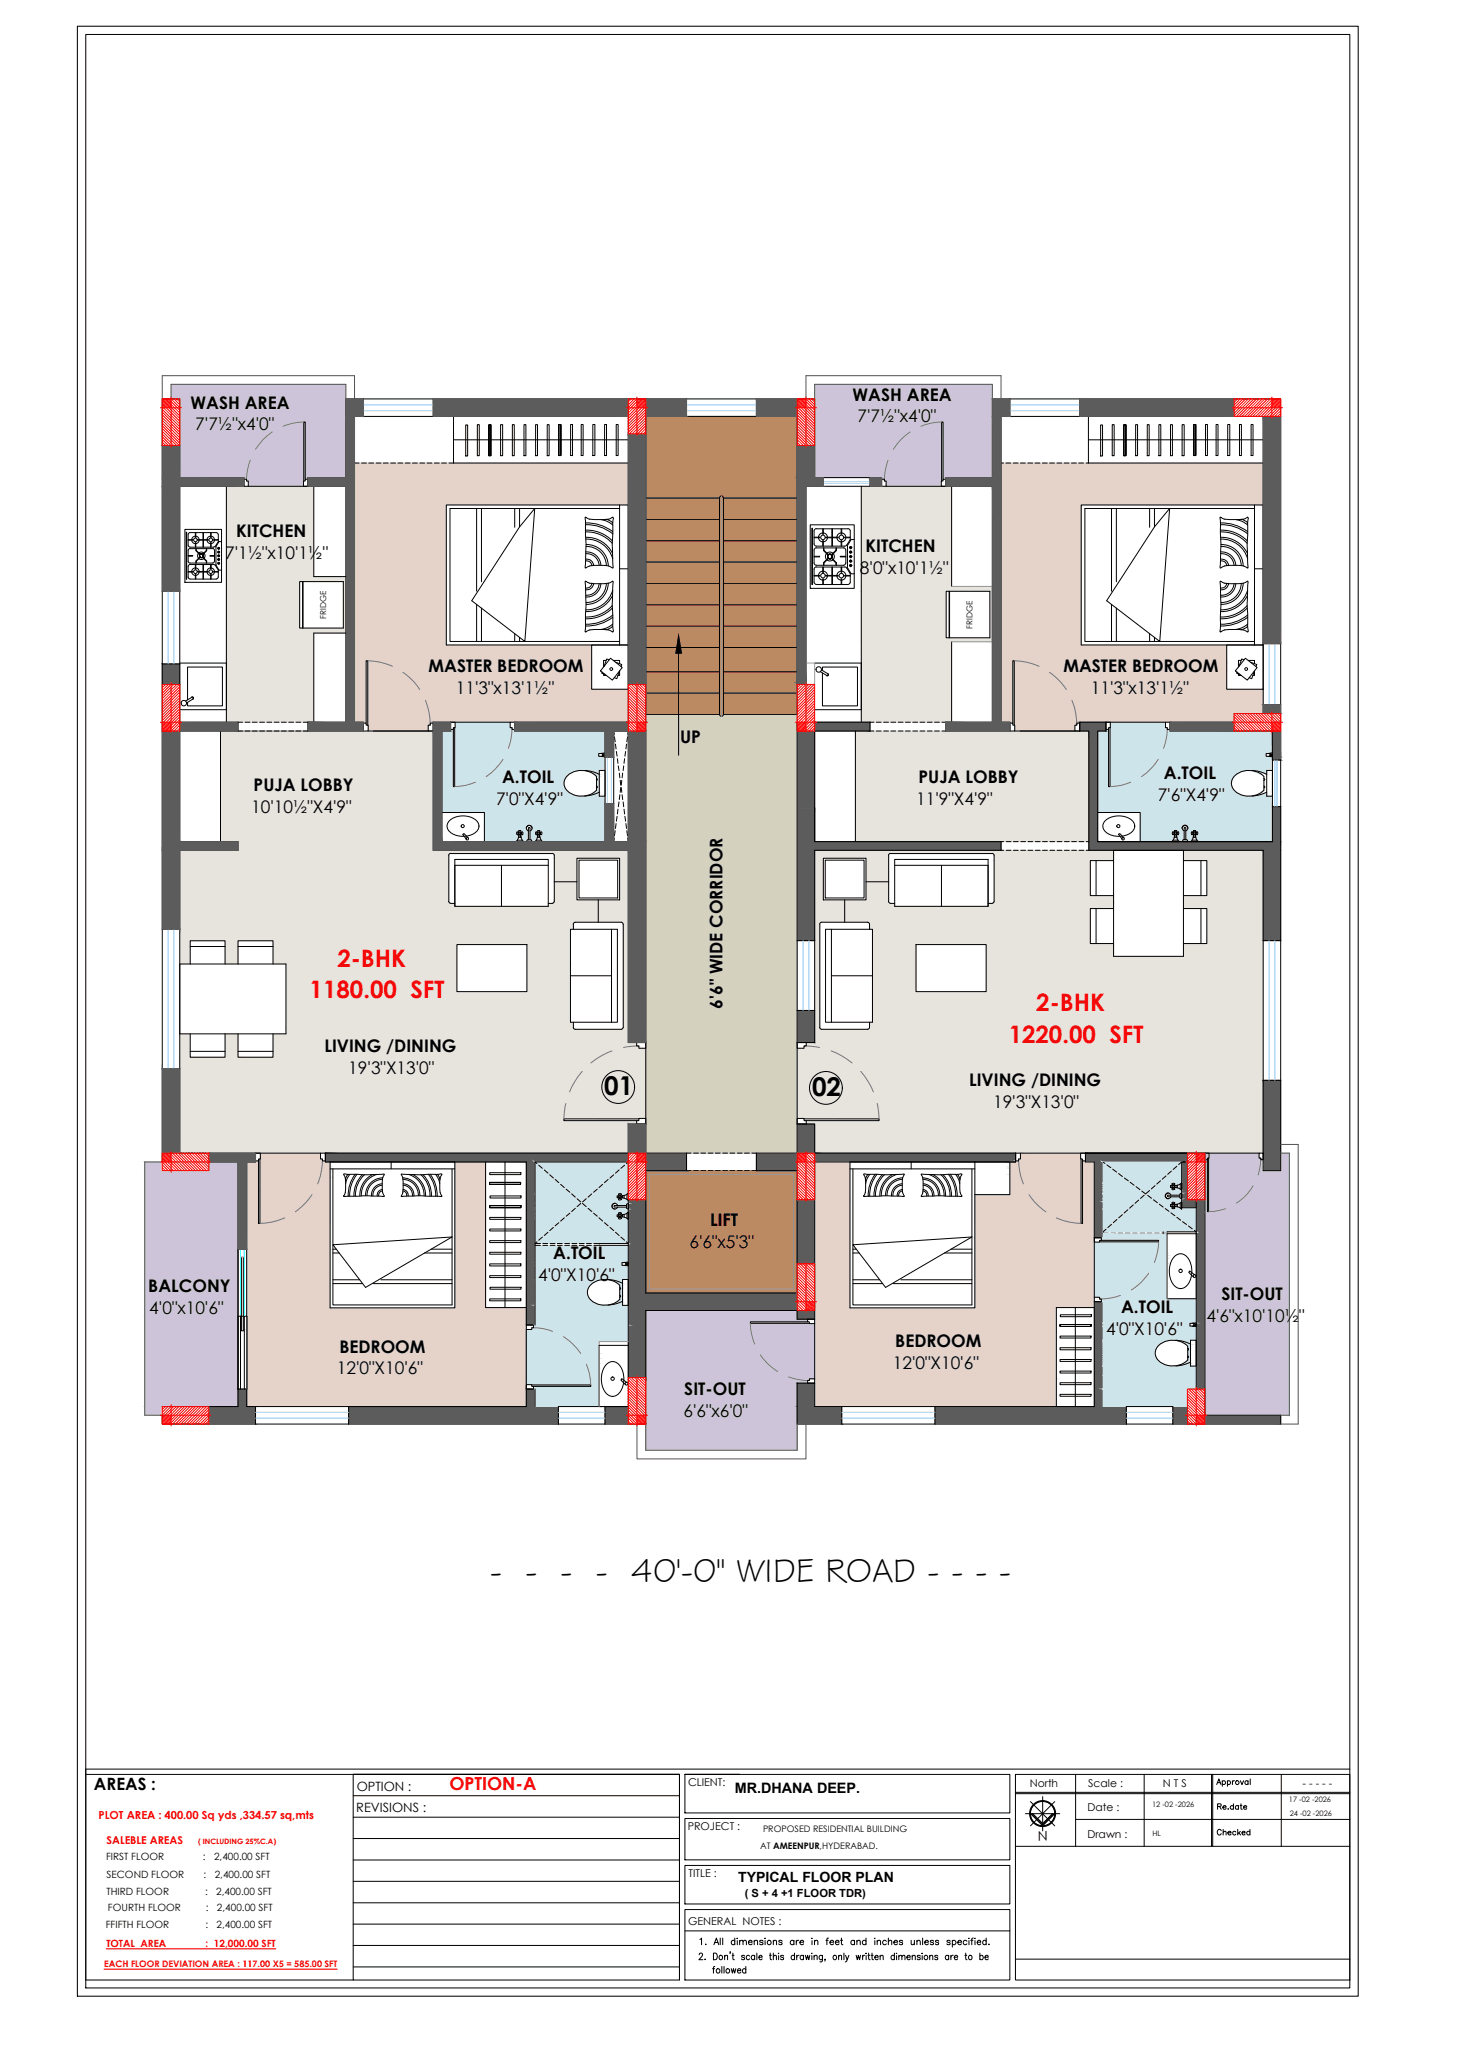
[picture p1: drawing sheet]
<svg xmlns="http://www.w3.org/2000/svg" width="420mm" height="594mm" viewBox="0 0 420 594" stroke-linecap="round" stroke-linejoin="round" font-family="sans-serif">
<defs><g id="words">
<text font-size="9.9" x="141" y="455.4">- - - - 40'-0&quot; WIDE ROAD - - - -</text>
<g font-size="7.5">
<text x="173.9" y="315.3">01</text>
<text x="233.7" y="315.6">02</text>
</g>
<g font-size="6.9" fill="#f00">
<text x="97.1" y="278.2">2-BHK</text>
<text x="89.1" y="287.3">1180.00 SFT</text>
<text x="298.2" y="291.1">2-BHK</text>
<text x="290.3" y="300.1">1220.00 SFT</text>
</g>
<text font-size="5.2" fill="#f00" x="129.3" y="515.3">OPTION-A</text>
<g font-size="5">
<text x="54.8" y="117.6">WASH AREA</text>
<text x="245.4" y="115.3">WASH AREA</text>
<text x="56.2" y="123.9">7'7½&quot;x4'0&quot;</text>
<text x="246.7" y="121.6">7'7½&quot;x4'0&quot;</text>
<text x="68" y="154.6">KITCHEN</text>
<text x="64.8" y="160.8">7'1½&quot;x10'1½&quot;</text>
<text x="249.1" y="159">KITCHEN</text>
<text x="247.5" y="165.2">8'0&quot;x10'1½&quot;</text>
<text x="123.3" y="193.5">MASTER BEDROOM</text>
<text x="306" y="193.5">MASTER BEDROOM</text>
<text x="131.2" y="199.7">11'3&quot;x13'1½&quot;</text>
<text x="313.9" y="199.7">11'3&quot;x13'1½&quot;</text>
<text x="195.7" y="213.7">UP</text>
<text x="73" y="227.6">PUJA LOBBY</text>
<text x="144.5" y="225.4">A.TOIL</text>
<text x="264.3" y="225.4">PUJA LOBBY</text>
<text x="334.9" y="224.3">A.TOIL</text>
<text x="72.3" y="233.9">10'10½&quot;X4'9&quot;</text>
<text x="142.7" y="231.7">7'0&quot;X4'9&quot;</text>
<text x="263.7" y="231.7">11'9&quot;X4'9&quot;</text>
<text x="333.2" y="230.5">7'6&quot;X4'9&quot;</text>
<text x="207.9" y="290.3" transform="rotate(-90 207.9 290.3)">6'6&quot; WIDE CORRIDOR</text>
<text x="93.4" y="302.8">LIVING /DINING</text>
<text x="100.2" y="309">19'3&quot;X13'0&quot;</text>
<text x="278.9" y="312.6">LIVING /DINING</text>
<text x="285.8" y="318.8">19'3&quot;X13'0&quot;</text>
<text x="204.4" y="353">LIFT</text>
<text x="198.4" y="359.2">6'6&quot;x5'3&quot;</text>
<text x="159.2" y="362.3">A.TOIL</text>
<text x="42.7" y="371.9">BALCONY</text>
<text x="154.9" y="368.6">4'0&quot;X10'6&quot;</text>
<text x="322.6" y="377.9">A.TOIL</text>
<text x="351.5" y="374.2">SIT-OUT</text>
<text x="43" y="378.2">4'0&quot;x10'6&quot;</text>
<text x="347.2" y="380.5">4'6&quot;x10'10½&quot;</text>
<text x="97.7" y="389.3">BEDROOM</text>
<text x="257.6" y="387.7">BEDROOM</text>
<text x="318.3" y="384.2">4'0&quot;X10'6&quot;</text>
<text x="96.9" y="395.6">12'0&quot;X10'6&quot;</text>
<text x="256.9" y="394">12'0&quot;X10'6&quot;</text>
<text x="196.9" y="401.6">SIT-OUT</text>
<text x="196.7" y="407.9">6'6&quot;x6'0&quot;</text>
</g>
<text font-size="4.9" x="27.1" y="515.2">AREAS :</text>
<g font-size="4.1">
<text x="211.5" y="516.2">MR.DHANA DEEP.</text>
<text x="212.4" y="541.8">TYPICAL FLOOR PLAN</text>
</g>
<text font-size="3.9" x="301.5" y="527.1" transform="rotate(180 301.5 527.1)">N</text>
<g font-size="3.7">
<text x="102.7" y="515.4">OPTION :</text>
<text x="102.5" y="521.6">REVISIONS :</text>
</g>
<text font-size="3.2" fill="#f00" x="28.4" y="523.6">PLOT AREA : 400.00 Sq yds ,334.57 sq,mts</text>
<text font-size="3.2" x="214.3" y="546.1">( S + 4 +1 FLOOR TDR)</text>
<g font-size="3.1">
<text x="198" y="514.1">CLIENT:</text>
<text x="296.3" y="514.4">North</text>
<text x="313.2" y="514.3">Scale :</text>
<text x="334.7" y="514.4">N T S</text>
<text x="374.9" y="514.2">- - - - -</text>
<text x="312.9" y="521.4">Date :</text>
<text x="197.9" y="526.8">PROJECT :</text>
<text x="312.9" y="529.1">Drawn :</text>
<text x="198.1" y="540.3">TITLE :</text>
<text x="198" y="554">GENERAL NOTES :</text>
</g>
<text font-size="3.1" fill="#f00" x="30.6" y="530.7">SALEBLE AREAS</text>
<g font-size="2.9">
<text x="30.5" y="535.2">FIRST FLOOR</text>
<text x="58.4" y="535.2">:</text>
<text x="61.6" y="535.2">2,400.00 SFT</text>
<text x="30.6" y="540.5">SECOND FLOOR</text>
<text x="30.6" y="545.5">THIRD FLOOR</text>
<text x="58.6" y="540.5">:</text>
<text x="59" y="545.5">:</text>
<text x="61.8" y="540.5">2,400.00 SFT</text>
<text x="62.2" y="545.5">2,400.00 SFT</text>
<text x="31.1" y="550.1">FOURTH FLOOR</text>
<text x="59.2" y="550.1">:</text>
<text x="62.4" y="550.1">2,400.00 SFT</text>
<text x="30.4" y="554.9">FFIFTH FLOOR</text>
<text x="59.1" y="554.9">:</text>
<text x="62.3" y="554.9">2,400.00 SFT</text>
</g>
<g font-size="2.9" fill="#f00">
<text x="30.6" y="560.3">TOTAL AREA</text>
<text x="59.2" y="560.3">: 12,000.00 SFT</text>
</g>
<g font-size="2.6">
<text x="219.6" y="527.4">PROPOSED RESIDENTIAL BUILDING</text>
<text x="218.8" y="532.1">AT AMEENPUR,HYDERABAD.</text>
</g>
<text font-size="2.6" fill="#f00" x="29.9" y="566.2">EACH FLOOR DEVIATION AREA : 117.00 X5 = 585.00 SFT</text>
<g font-size="2.3">
<text x="93.9" y="178.2" transform="rotate(-90 93.9 178.2)">FRIDGE</text>
<text x="279.9" y="181" transform="rotate(-90 279.9 181)">FRIDGE</text>
</g>
<g font-size="2.1">
<text x="331.6" y="520.2">12 -02 -2026</text>
<text x="370.9" y="518.8">17 -02 -2026</text>
<text x="371.2" y="522.8">24 -02 -2026</text>
<text x="331.7" y="528.4">HL</text>
</g>
<text font-size="2.1" fill="#f00" x="57" y="530.7">( INCLUDING 25%C.A)</text>
</g></defs>
<!-- layer: HAICHING -->
<g fill="#cde4ea" stroke="#cde4ea" stroke-width=".29">
<path d="M360.2 221.8h4.3z"/>
<path d="M363.5 222.4h1v.4z"/>
<path d="M324.2 225.6h30.2z"/>
<path d="M319.4 226.3h1.7z"/>
<path d="M363.5 227.6l.2-.1z"/>
<path d="M364.3 228.1l.2-.1z"/>
<path d="M361.7 228.8l.5-.4z"/>
<path d="M361.7 228.8l.8-.4z"/>
<path d="M360 229.2h4.5z"/>
<path d="M142.5 221.4h31.6z"/>
<path d="M171.7 224.1h.8z"/>
<path d="M138.6 224.3h24z"/>
<path d="M171.8 224.6h.7z"/>
<path d="M171.7 224.6h.8z"/>
<path d="M130.9 226.3h1.6z"/>
<path d="M171.8 226.8h.7z"/>
<path d="M171.7 226.8h.8z"/>
<path d="M166.7 345.6h1.4l-.7 .6z"/>
<path d="M167.4 346.2l.2 .2h-.4z"/>
<path d="M177.2 346.4h3.6z"/>
<path d="M154 351h7.8l-7.8 6.9z"/>
<path d="M172.8 350.9h7.8l.2 .1z"/>
<path d="M178.4 370.6h.8z"/>
<path d="M178.5 370.7h.7z"/>
<path d="M178.5 371.1h.7z"/>
<path d="M178.4 371.2h.8z"/>
<path d="M178.4 372.8h.8z"/>
<path d="M178.4 373.4h.8z"/>
<path d="M317.4 334.4l8 6h-8z"/>
<path d="M333.3 340.4l6.8-6v6z"/>
<path d="M338 340.7h1.8z"/>
<path d="M336.5 343.5h3.6z"/>
<path d="M329.6 343.7h.2z"/>
<path d="M336.5 345h3.6z"/>
<path d="M338 346.1h1.8z"/>
<path d="M338 347.8h1.8z"/>
<path d="M317.4 348.1h7.3l-7.3 6.5z"/>
<path d="M335.6 348.1h8.7v6.5z"/>
<path d="M333.1 360.6h2.8z"/>
<path d="M320.2 373.5h15.7z"/>
<path d="M318.3 373.8h17.6z"/>
<path d="M341.8 388.1h.8z"/>
<path d="M341.9 388.2h.7z"/>
<path d="M341.9 388.6h.7z"/>
<path d="M341.8 390.3h.8z"/>
<path d="M341.9 390.3h.7z"/>
<path d="M342 390.8h.6z"/>
<path d="M341.9 390.8h.7z"/>
<path d="M319.5 207.9l15.9 1.5v-1.5zM319.5 207.9l15.9 1.5h-15.9z"/>
<path d="M319.4 209.4h16.5zM319.4 209.4h16.5z"/>
<path d="M319.4 209.4l16.5 .3v-.3zM319.4 209.4l16.5 .3h-16.5z"/>
<path d="M335.9 209.9l.8 .5v-.5zM335.9 209.9l.8 .5h-.8z"/>
<path d="M318.3 209.9l.7 .5v-.5zM318.3 209.9l.7 .5h-.7z"/>
<path d="M335.9 210.4l30.2 .3v-.3zM335.9 210.4l30.2 .3h-30.2z"/>
<path d="M319.4 209.7l16.5 1v-1zM319.4 209.7l16.5 1h-16.5z"/>
<path d="M335.9 210.7l30.2 .6v-.6zM335.9 210.7l30.2 .6h-30.3z"/>
<path d="M319.4 210.7l16.4 .6 .1-.6zM319.4 210.7l16.4 .6h-16.4z"/>
<path d="M335.8 211.3l30.3 .1zM335.8 211.3l30.3 .1z"/>
<path d="M319.4 211.3l16.4 .1zM319.4 211.3l16.4 .1z"/>
<path d="M335.8 211.4l30.4 .2zM335.8 211.4l30.4 .2z"/>
<path d="M335.8 211.6l30.4 .7v-.7zM335.8 211.6l30.4 .7h-30.5z"/>
<path d="M319.4 211.4l16.3 .9 .1-.9zM319.4 211.4l16.3 .9h-16.3z"/>
<path d="M335.7 212.3l30.5 .7v-.7zM335.7 212.3l30.5 .7h-30.6z"/>
<path d="M319.4 212.3l16.2 .7 .1-.7zM319.4 212.3l16.2 .7h-16.2z"/>
<path d="M335.6 213h30.6zM335.6 213h30.6z"/>
<path d="M319.4 213h16.2zM319.4 213h16.2z"/>
<path d="M335.6 213l30.6 .1zM335.6 213l30.6 .1z"/>
<path d="M335.5 213.1l30.7 .7v-.7zM335.5 213.1l30.7 .7h-30.8z"/>
<path d="M319.4 213l16 .8 .2-.8zM319.4 213l16 .8h-16z"/>
<path d="M335.4 213.8l30.8 .7v-.7zM335.4 213.8l30.8 .7h-31z"/>
<path d="M319.4 213.8l15.8 .7 .2-.7zM319.4 213.8l15.8 .7h-15.8z"/>
<path d="M335.2 214.5l31 .1zM335.2 214.5l31 .1z"/>
<path d="M319.4 214.5h15.8zM319.4 214.5l15.8 .1z"/>
<path d="M335.2 214.6l31 .1zM335.2 214.6l31 .1z"/>
<path d="M335.2 214.7l31 .7v-.7zM335.2 214.7l31 .7h-31.3z"/>
<path d="M319.4 214.6l15.5 .8 .3-.8zM319.4 214.6l15.5 .8h-15.5z"/>
<path d="M334.9 215.4l31.3 .6v-.6zM334.9 215.4l31.3 .6h-31.6z"/>
<path d="M319.4 215.4l15.2 .6 .3-.6zM319.4 215.4l15.2 .6h-15.2z"/>
<path d="M334.6 216l31.6 .1zM334.6 216.1h31.6z"/>
<path d="M319.4 216h15.2zM319.4 216l15.2 .1z"/>
<path d="M334.6 216.1l31.6 .1zM334.6 216.1l31.6 .1z"/>
<path d="M334.6 216.2l31.6 .5v-.5zM334.6 216.2l31.6 .5h-31.9z"/>
<path d="M334.3 216.7h31.9zM334.3 216.7l30.8 .1zM334.3 216.8h30.8zM334.3 216.8h30.8z"/>
<path d="M319.4 216.1l14.9 .7 .3-.7zM319.4 216.1l14.9 .7h-14.9z"/>
<path d="M334.3 216.8l30.8 .1zM334.3 216.8l30.8 .1z"/>
<path d="M319.4 216.8h14.9zM319.4 216.8l14.8 .1z"/>
<path d="M334.2 216.9l30.2 .6v-.6zM334.2 216.9l30.2 .6h-30.5z"/>
<path d="M319.4 216.9l14.5 .6 .3-.6zM319.4 216.9l14.5 .6h-14.5z"/>
<path d="M333.9 217.5l30.5 .1zM333.9 217.5l30.5 .1z"/>
<path d="M319.4 217.5l14.5 .1zM319.4 217.5l14.5 .1z"/>
<path d="M333.9 217.6h30.5zM333.9 217.6h30.5z"/>
<path d="M333.9 217.6l30.5 .1zM333.9 217.6l30.5 .1z"/>
<path d="M333.8 217.7h31.3zM333.8 217.7h31.3z"/>
<path d="M333.8 217.7l32.4 .1zM333.8 217.7l32.4 .1z"/>
<path d="M333.8 217.8l32.4 .5v-.5zM333.8 217.8l32.4 .5h-32.7z"/>
<path d="M319.4 217.6l14.1 .7 .4-.7zM319.4 217.6l14.1 .7h-14.1z"/>
<path d="M333.5 218.3l32.7 .5v-.5zM333.5 218.3l32.7 .5h-33z"/>
<path d="M319.4 218.3l13.8 .5 .3-.5zM319.4 218.3l13.8 .5h-13.8z"/>
<path d="M333.2 218.8l33 .1zM333.2 218.8l33 .1h-33.1z"/>
<path d="M319.4 218.8h13.8zM319.4 218.8l13.7 .1z"/>
<path d="M333.1 218.9l33.1 .1zM333.1 218.9l33.1 .1z"/>
<path d="M319.4 218.9h13.7zM319.4 218.9l13.7 .1z"/>
<path d="M333.1 219h33.1zM333.1 219h33.1z"/>
<path d="M333 219l33.2 .6v-.6zM333 219l33.2 .6h-33.6z"/>
<path d="M319.4 219l13.2 .6 .5-.6zM319.4 219l13.2 .6h-13.2z"/>
<path d="M332.6 219.6l33.6 .6v-.6zM332.6 219.6l33.6 .6h-34.1z"/>
<path d="M319.4 219.6l12.7 .6 .5-.6zM319.4 219.6l12.7 .6h-12.7z"/>
<path d="M332.1 220.2h34.1zM332.1 220.2h34.1z"/>
<path d="M319.4 220.2h12.7zM319.4 220.2h12.7z"/>
<path d="M332.1 220.2l34.1 .1zM332.1 220.3h34.1z"/>
<path d="M319.4 220.2h12.7zM319.4 220.2l12.7 .1z"/>
<path d="M332.1 220.3l34.1 .6v-.6zM332.1 220.3l34.1 .6h-34.6z"/>
<path d="M319.4 220.3l12.2 .6 .5-.6zM319.4 220.3l12.2 .6h-12.2z"/>
<path d="M331.6 220.9l34.6 .5v-.5zM331.6 220.9l34.6 .5h-35.1z"/>
<path d="M319.4 220.9l11.6 .5 .6-.5zM319.4 220.9l11.6 .5h-11.6z"/>
<path d="M331.1 221.4h35.1zM331 221.4h35.2z"/>
<path d="M319.4 221.4h11.6zM319.4 221.4h11.6z"/>
<path d="M331 221.4l35.2 .1zM331 221.4l35.2 .1z"/>
<path d="M331 221.5l35.2 .3v-.3zM331 221.5l35.2 .3h-35.5z"/>
<path d="M330.7 221.8h33.8zM330.7 221.8h33.8z"/>
<path d="M359.1 221.8h5.4zM359.1 221.8h5.4z"/>
<path d="M360 221.8h4.5zM360 221.8h4.5zM360.2 221.8h4.3z"/>
<path d="M330.7 221.8h28.4zM330.7 221.8h27.5z"/>
<path d="M360.3 221.8l4.2 .1zM360.3 221.8l4.2 .1z"/>
<path d="M360.2 221.8l.7 .1zM360.2 221.8l.7 .1z"/>
<path d="M330.6 221.8l27 .2 .6-.2zM330.6 221.8l27 .2h-27.2z"/>
<path d="M319.4 221.4l11 .6 .6-.6zM319.4 221.4l11 .6h-11z"/>
<path d="M330.4 222h27.2zM330.3 222.1h27.1z"/>
<path d="M319.4 222h11zM319.4 222l10.9 .1z"/>
<path d="M361.3 221.9l3.2 .2v-.2zM361.3 221.9l3.2 .2z"/>
<path d="M360.4 221.9l1.3 .2zM360.4 221.9l1.3 .2z"/>
<path d="M330.3 222.1l26.3 .3 .8-.3zM330.3 222.1l26.3 .3h-26.6z"/>
<path d="M362.4 222.1l2.1 .3v-.3zM362.4 222.1l2.1 .3h-1z"/>
<path d="M361.1 222.1l1.4 .4-.8-.4zM361.1 222.1l1.4 .4z"/>
<path d="M330 222.4h26.6zM329.9 222.5h26.5z"/>
<path d="M319.4 222.1l10.5 .4 .4-.4zM319.4 222.1l10.5 .4h-10.5z"/>
<path d="M329.9 222.5h26.5zM329.9 222.5h26.5z"/>
<path d="M319.4 222.5h10.5zM319.4 222.5h10.4z"/>
<path d="M329.8 222.5h26.6zM329.8 222.5l26.5 .1z"/>
<path d="M363.5 222.4l1 .4zM364.3 222.8l.2 .1z"/>
<path d="M329.8 222.6l26.1 .2 .4-.2zM329.5 222.8l.3-.2 26.1 .2z"/>
<path d="M362 222.5l1.1 .4zM362 222.5h.5l.6 .4z"/>
<path d="M329.5 222.8l26.1 .3 .3-.3zM329.1 223.1l.4-.3 26.1 .3z"/>
<path d="M319.4 222.5l9.7 .6 .7-.6zM319.4 222.5l9.7 .6h-9.7z"/>
<path d="M329.1 223.1l26.2 .2 .3-.2zM328.8 223.3l.3-.2 26.2 .2z"/>
<path d="M319.4 223.1l9.4 .2 .3-.2zM319.4 223.1l9.4 .2h-9.4z"/>
<path d="M328.8 223.3l26.4 .2 .1-.2zM328.6 223.5l.2-.2 26.4 .2z"/>
<path d="M319.4 223.3l9.2 .2 .2-.2zM319.4 223.3l9.2 .2h-9.2z"/>
<path d="M328.6 223.5h26.6zM328.5 223.5h26.7z"/>
<path d="M319.4 223.5h9.1zM319.4 223.5h9.2z"/>
<path d="M328.5 223.5h26.7zM328.5 223.5h26.7z"/>
<path d="M328.5 223.5l26.4 .4 .3-.4zM327.9 223.9l.6-.4 26.4 .4z"/>
<path d="M319.4 223.5l8.5 .4 .6-.4zM319.4 223.5l8.5 .4h-8.5z"/>
<path d="M327.9 223.9h27zM327.8 224h27z"/>
<path d="M319.4 223.9h8.5zM319.4 223.9l8.4 .1z"/>
<path d="M327.8 224l26.9 .3 .1-.3zM327.2 224.3l.6-.3 26.9 .3z"/>
<path d="M319.4 224l7.8 .3 .6-.3zM319.4 224l7.8 .3h-7.8z"/>
<path d="M327.2 224.3h27.5zM327.2 224.3h27.5z"/>
<path d="M319.4 224.3h7.8zM319.4 224.3h7.8z"/>
<path d="M327.2 224.3h27.4zM327.2 224.3h27.5z"/>
<path d="M327.2 224.3l27.4 .2v-.2zM326.9 224.5l.3-.2 27.4 .2z"/>
<path d="M319.4 224.3l7.5 .2 .3-.2zM319.4 224.3l7.5 .2h-7.5z"/>
<path d="M326.9 224.5l27.6 .2 .1-.2zM326.3 224.7l.6-.2 27.6 .2z"/>
<path d="M319.4 224.5l6.9 .2 .6-.2zM319.4 224.5l6.9 .2h-6.9z"/>
<path d="M326.3 224.7l28.2 .3v-.3zM325.8 225l.5-.3 28.2 .3z"/>
<path d="M319.4 224.7l6.4 .3 .5-.3zM319.4 224.7l6.4 .3h-6.4z"/>
<path d="M325.8 225l28.7 .1zM325.7 225.1h28.8z"/>
<path d="M319.4 225h6.4zM319.4 225l6.3 .1z"/>
<path d="M325.7 225.1h28.8zM325.7 225.1h28.8z"/>
<path d="M325.7 225.1h28.8zM325.5 225.1h28.9z"/>
<path d="M319.4 225.1h6.3zM319.4 225.1h6.1z"/>
<path d="M325.5 225.1l28.9 .3v-.3zM324.9 225.4l.6-.3 28.9 .3z"/>
<path d="M319.4 225.1l5.5 .3 .6-.3zM319.4 225.1l5.5 .3h-5.5z"/>
<path d="M324.9 225.4l29.5 .2v-.2zM324.2 225.6l.7-.2 29.5 .2zM324.2 225.6h30.2z"/>
<path d="M319.4 225.4l4.8 .2 .7-.2zM319.4 225.4l4.8 .2h-4.8z"/>
<path d="M324.2 225.6h30.2zM324.2 225.6h30.2z"/>
<path d="M319.4 225.6h4.8zM319.4 225.6h4.8z"/>
<path d="M324.2 225.6l30.2 .2v-.2zM323.5 225.8l.7-.2 30.2 .2z"/>
<path d="M319.4 225.6l4.1 .2 .7-.2zM319.4 225.6l4.1 .2h-4.1z"/>
<path d="M323.5 225.8l30.9 .1zM323.3 225.9h31.1z"/>
<path d="M319.4 225.8h4.1zM319.4 225.8l3.9 .1z"/>
<path d="M323.3 225.9l31.2 .1-.1-.1zM322.7 226l.6-.1 31.2 .1z"/>
<path d="M319.4 225.9l3.3 .1 .6-.1zM319.4 225.9l3.3 .1h-3.3z"/>
<path d="M322.7 226h31.8zM322.7 226h31.8z"/>
<path d="M319.4 226h3.3zM319.4 226h3.3z"/>
<path d="M322.7 226h31.8zM322.6 226h31.9z"/>
<path d="M322.6 226l31.9 .2v-.2zM321.6 226.2l1-.2 31.9 .2z"/>
<path d="M319.4 226l2.2 .2 1.1-.2zM319.4 226l2.2 .2h-2.2z"/>
<path d="M321.6 226.2l32.9 .1zM321.1 226.3h33.4z"/>
<path d="M319.4 226.2h2.2zM319.4 226.2l1.7 .1z"/>
<path d="M321.1 226.3h33.4zM321.1 226.3h33.4z"/>
<path d="M319.4 226.3h1.7zM319.4 226.3h1.7z"/>
<path d="M321.1 226.3h33.4zM321.1 226.3h33.4z"/>
<path d="M319.4 226.3h1.7zM319.4 226.3h1.7z"/>
<path d="M321.1 226.3l33.5 .1zM319.4 226.4h35.2z"/>
<path d="M315.9 210.4l3.1 16v-16zM315.9 210.4l3.1 16h-3.1z"/>
<path d="M315.9 226.4l38.7 .1zM315.9 226.4l38.7 .1z"/>
<path d="M315.9 226.5l39 .5-.3-.5zM315.9 226.5l39 .5h-39z"/>
<path d="M315.9 227l39.4 .6-.4-.6zM315.9 227l39.4 .6h-39.4z"/>
<path d="M363.5 227.6l-.3 .4zM362.9 228l.6-.4z"/>
<path d="M315.9 227.6l40 .5-.6-.5zM315.9 227.6l40 .5h-40z"/>
<path d="M362.9 228l-.4 .4 .7-.4zM362.2 228.4l.7-.4z"/>
<path d="M364.3 228.1l.2 .4v-.4zM363.5 228.5l.8-.4 .2 .4z"/>
<path d="M315.9 228.1l40.7 .4-.7-.4zM315.9 228.1l40.7 .4h-40.7z"/>
<path d="M363.5 228.5l1 .3v-.3zM362.4 228.8l1.1-.3 1 .3z"/>
<path d="M315.9 228.5l41.5 .4-.8-.4zM315.9 228.5l41.5 .4h-41.5z"/>
<path d="M362.4 228.8l2.1 .2v-.2zM361.4 229l1-.2 2.1 .2z"/>
<path d="M361.3 229l.4-.2zM360.9 229l.7-.2z"/>
<path d="M361.4 229h3.1zM361.3 229h3.2z"/>
<path d="M360.9 229h.4zM360.8 229h.5z"/>
<path d="M315.9 228.9l42.3 .2-.8-.2zM315.9 228.9l42.3 .2h-42.3z"/>
<path d="M360.8 229l3.7 .2zM360 229.2h4.5zM359.1 229.2h5.4z"/>
<path d="M315.9 229.1l43.2 .1zM315.9 229.1l43.2 .1z"/>
<path d="M315.9 229.2h48.6zM315.9 229.2h48.6z"/>
<path d="M315.9 229.2l50.3 3v-3zM315.9 229.2l50.3 3h-50.3z"/>
<path d="M315.9 232.2l50.3 1.7v-1.7zM315.9 232.2l50.3 1.7h-50.3z"/>
<path d="M328.1 233.9l38.1 3.6v-3.6zM328.1 233.9l38.1 3.6h-38.1z"/>
<path d="M341 237.5h25.2zM341 237.5h25.2z"/>
<path d="M328.1 237.5h12.9zM328.1 237.5h12.8z"/>
<path d="M341.2 237.5l25 .1zM341.2 237.5l25 .1z"/>
<path d="M328.1 237.5h12.8zM328.1 237.5l12.6 .1z"/>
<path d="M341.3 237.6l24.9 .1zM341.3 237.6l24.9 .1z"/>
<path d="M328.1 237.6h12.6zM328.1 237.6l12.5 .1z"/>
<path d="M341.5 237.7l24.7 .1zM341.5 237.7l24.7 .1z"/>
<path d="M328.1 237.7h12.5zM328.1 237.7l12.3 .1z"/>
<path d="M341.6 237.8l24.6 .1zM341.6 237.8l24.6 .1z"/>
<path d="M328.1 237.8h12.3zM328.1 237.8l12.3 .1z"/>
<path d="M341.7 237.9l24.5 .1zM341.7 237.9l24.5 .1z"/>
<path d="M328.1 237.9h12.3zM328.1 237.9l12.2 .1z"/>
<path d="M341.8 238l24.4 .2v-.2zM341.8 238l24.4 .2h-24.4z"/>
<path d="M328.1 238l12.1 .2 .1-.2zM328.1 238l12.1 .2h-12.1z"/>
<path d="M341.8 238.2l24.4 .1zM341.8 238.2l24.4 .1z"/>
<path d="M328.1 238.2h12.1zM328.1 238.2l12.1 .1z"/>
<path d="M341.9 238.3l24.3 .2v-.2zM341.9 238.3l24.3 .2h-24.4z"/>
<path d="M328.1 238.3l12.1 .2v-.2zM328.1 238.3l12.1 .2h-12.1z"/>
<path d="M341.8 238.5l24.4 .1v-.1zM341.8 238.5l24.4 .1h-24.4z"/>
<path d="M328.1 238.5l12.1 .1v-.1zM328.1 238.5l12.1 .1h-12.1z"/>
<path d="M341.8 238.6l24.4 .2zM341.8 238.6l24.4 .2h-24.4z"/>
<path d="M328.1 238.6l12.2 .2zM328.1 238.6l12.2 .2z"/>
<path d="M341.8 238.8l24.4 .1zM341.8 238.8l24.4 .1h-24.5z"/>
<path d="M328.1 238.8l12.3 .1zM328.1 238.8l12.3 .1z"/>
<path d="M341.7 238.9l24.5 .1zM341.7 238.9l24.5 .1h-24.7z"/>
<path d="M328.1 238.9l12.4 .1zM328.1 238.9l12.4 .1z"/>
<path d="M341.5 239h2zM341.5 239h2z"/>
<path d="M338.6 239h1.9zM338.6 239h1.9z"/>
<path d="M341.5 239l2 .1zM341.4 239.1h2.1z"/>
<path d="M338.6 239l2.1 .1zM338.6 239l2.1 .1z"/>
<path d="M341.4 239.1l2.1 .1zM341.2 239.2h2.3z"/>
<path d="M338.6 239.1l2.2 .1zM338.6 239.1l2.2 .1z"/>
<path d="M344 239l22.2 .3v-.3zM344 239l22.2 .3h-22.2z"/>
<path d="M341.2 239.2l2.3 .1zM341.2 239.2l2.3 .1z"/>
<path d="M338.6 239.2l2.2 .1zM338.6 239.2l2.2 .1z"/>
<path d="M328.1 239l9.9 .3v-.3zM328.1 239l9.9 .3h-9.9z"/>
<path d="M344.5 239.3l21.7 .2v-.2zM344.5 239.3l21.7 .2h-21.6z"/>
<path d="M339 239.3l1.8 .2v-.2zM339 239.3l1.8 .2h-1.6z"/>
<path d="M337.6 239.3l.4 .2v-.2zM337.6 239.3l.4 .2z"/>
<path d="M328.1 239.3l9.3 .2 .2-.2zM328.1 239.3l9.3 .2h-9.3z"/>
<path d="M341.2 239.3l1.6 .3 .3-.3zM341.2 239.3l1.6 .3h-1.6z"/>
<path d="M328.1 239.5h9.3zM328.1 239.5l9.3 .1z"/>
<path d="M344 239.3l.2 .3 .3-.3zM344 239.3l.2 .3h-.2z"/>
<path d="M343.1 239.3l.4 .3v-.3zM343.1 239.3l.4 .3z"/>
<path d="M338.6 239.3l.2 .3 .2-.3zM338.6 239.3l.2 .3z"/>
<path d="M337.8 239.5l.2 .1zM337.8 239.5l.2 .1z"/>
<path d="M344.6 239.5l21.6 .4v-.4zM344.6 239.5l21.6 .4h-21.5z"/>
<path d="M339.2 239.5l1.6 .4v-.4zM339.2 239.5l1.6 .4h-1.5z"/>
<path d="M341.2 239.6l1.7 .4-.1-.4zM341.2 239.6l1.7 .4h-1.7z"/>
<path d="M328.1 239.6l9.3 .4v-.4zM328.1 239.6l9.3 .4h-9.3z"/>
<path d="M344 240l.3 .2zM344 240l.3 .2h-.3z"/>
<path d="M341.2 240l1.7 .2v-.2zM341.2 240l1.7 .2h-1.7z"/>
<path d="M338.6 240l.3 .2zM338.6 240l.3 .2h-.3z"/>
<path d="M328.1 240l9.4 .2-.1-.2zM328.1 240l9.4 .2h-9.4z"/>
<path d="M344.7 239.9l21.5 .4v-.4zM344.7 239.9l21.5 .4h-21.6z"/>
<path d="M344 240.2l.6 .1zM344 240.2l.6 .1z"/>
<path d="M343.2 240l.3 .3v-.3zM343.2 240l.3 .3h-.4z"/>
<path d="M341.2 240.2l1.9 .1zM341.2 240.2l1.9 .1z"/>
<path d="M337.8 240l.2 .3v-.3zM337.8 240l.2 .3h-.3z"/>
<path d="M328.1 240.2l9.6 .1zM328.1 240.2l9.6 .1z"/>
<path d="M339.3 239.9l1.5 .4v-.4zM339.3 239.9l1.5 .4h-1.7z"/>
<path d="M338.6 240.2l.5 .1zM338.6 240.2l.5 .1z"/>
<path d="M328.1 240.3l9.9 .3v-.3zM328.1 240.3l9.9 .3h-9.9z"/>
<path d="M344 240.3l22.2 .3v-.3zM344 240.3l22.2 .3h-22.2z"/>
<path d="M341.2 240.3l2.3 .3v-.3zM341.2 240.3l2.3 .3h-2.3z"/>
<path d="M338.6 240.3l2.2 .3v-.3zM338.6 240.3l2.2 .3h-2.2z"/>
<path d="M341.2 240.6l2.1 .6 .2-.6zM341.2 240.6l2.1 .6h-2.1z"/>
<path d="M328.1 240.6l9.8 .6 .1-.6zM328.1 240.6l9.8 .6h-9.8z"/>
<path d="M344 240.6l22.2 .6v-.6zM344 240.6l22.2 .6h-22z"/>
<path d="M338.6 240.6l2.2 .6v-.6zM338.6 240.6l2.2 .6h-2.1z"/>
<path d="M344.2 241.2l22 .5v-.5zM344.2 241.2l22 .5h-21.9z"/>
<path d="M341.2 241.2l2 .5 .1-.5zM341.2 241.2l2 .5h-2z"/>
<path d="M338.7 241.2l2.1 .5v-.5zM338.7 241.2l2.1 .5h-1.9z"/>
<path d="M328.1 241.2l9.6 .5 .2-.5zM328.1 241.2l9.6 .5h-9.6z"/>
<path d="M341.2 241.7h2zM341.2 241.7h1.9z"/>
<path d="M338.9 241.7h1.9zM338.9 241.7h1.9z"/>
<path d="M341.5 241.7l1.5 .2 .1-.2zM341.5 241.7l1.5 .2h-1.3z"/>
<path d="M344.3 241.7l21.9 .3v-.3zM344.3 241.7l21.9 .3h-21.6z"/>
<path d="M339 241.7l1.3 .3 .1-.3zM339 241.7l1.3 .3h-1.2z"/>
<path d="M341.7 241.9h1.3zM341.7 241.9l1.2 .1z"/>
<path d="M328.1 241.7l9.4 .3 .2-.3zM328.1 241.7l9.4 .3h-9.4z"/>
<path d="M344.6 242l21.6 .2v-.2zM344.6 242l21.6 .2h-21.4z"/>
<path d="M341.7 242l.9 .2 .3-.2zM341.7 242l.9 .2h-.8z"/>
<path d="M339.1 242l1.2 .2v-.2zM339.1 242l1.2 .2h-.9z"/>
<path d="M328.1 242l9.1 .2 .3-.2zM328.1 242l9.1 .2h-9.1z"/>
<path d="M131 207.9l15.8 1.5v-1.5zM131 207.9l15.8 1.5h-15.8z"/>
<path d="M130.9 209.4h16.5zM130.9 209.4h16.5z"/>
<path d="M130.9 209.4l16.5 .3v-.3zM130.9 209.4l16.5 .3h-16.5z"/>
<path d="M147.4 209.9l.7 .5v-.5zM147.4 209.9l.7 .5h-.8z"/>
<path d="M129.7 209.9l.8 .5v-.5zM129.7 209.9l.8 .5h-.8z"/>
<path d="M147.3 210.4l26.8 .3v-.3zM147.3 210.4l26.8 .3h-26.8z"/>
<path d="M130.9 209.7l16.4 1 .1-1zM130.9 209.7l16.4 1h-16.4z"/>
<path d="M147.3 210.7l26.8 .6v-.6zM147.3 210.7l26.8 .6h-26.9z"/>
<path d="M130.9 210.7l16.3 .6 .1-.6zM130.9 210.7l16.3 .6h-16.3z"/>
<path d="M147.2 211.3l26.9 .1zM147.2 211.3l26.9 .1z"/>
<path d="M130.9 211.3l16.3 .1zM130.9 211.3l16.3 .1z"/>
<path d="M147.2 211.4l26.9 .2zM147.2 211.4l26.9 .2z"/>
<path d="M147.2 211.6l26.9 .7v-.7zM147.2 211.6l26.9 .7h-27z"/>
<path d="M130.9 211.4l16.2 .9 .1-.9zM130.9 211.4l16.2 .9h-16.2z"/>
<path d="M147.1 212.3l27 .7v-.7zM147.1 212.3l27 .7h-27.1z"/>
<path d="M130.9 212.3l16.1 .7 .1-.7zM130.9 212.3l16.1 .7h-16.1z"/>
<path d="M147 213h27.1zM147 213h27.1z"/>
<path d="M130.9 213h16.1zM130.9 213h16.1z"/>
<path d="M147 213l27.1 .1zM147 213l27.1 .1z"/>
<path d="M147 213.1l27.1 .7v-.7zM147 213.1l27.1 .7h-27.3z"/>
<path d="M130.9 213l15.9 .8 .2-.8zM130.9 213l15.9 .8h-15.9z"/>
<path d="M146.8 213.8l27.3 .7v-.7zM146.8 213.8l27.3 .7h-27.5z"/>
<path d="M130.9 213.8l15.7 .7 .2-.7zM130.9 213.8l15.7 .7h-15.7z"/>
<path d="M146.6 214.5l27.5 .1zM146.6 214.5l27.5 .1z"/>
<path d="M130.9 214.5h15.7zM130.9 214.5l15.7 .1z"/>
<path d="M146.6 214.6l27.5 .1zM146.6 214.6l27.5 .1z"/>
<path d="M146.6 214.7l27.5 .7v-.7zM146.6 214.7l27.5 .7h-27.8z"/>
<path d="M130.9 214.6l15.4 .8 .3-.8zM130.9 214.6l15.4 .8h-15.4z"/>
<path d="M146.3 215.4l27.8 .6v-.6zM146.3 215.4l27.8 .6h-28z"/>
<path d="M130.9 215.4l15.2 .6 .2-.6zM130.9 215.4l15.2 .6h-15.2z"/>
<path d="M146.1 216l28 .1zM146.1 216l28 .1z"/>
<path d="M130.9 216h15.2zM130.9 216l15.1 .1z"/>
<path d="M146 216.1l28.1 .1zM146 216.1l28.1 .1z"/>
<path d="M146 216.2l28.1 .5v-.5zM146 216.2l28.1 .5h-28.4z"/>
<path d="M145.7 216.7h28.4zM145.7 216.7l27.3 .1z"/>
<path d="M130.9 216.1l14.8 .7 .3-.7zM130.9 216.1l14.8 .7h-14.8z"/>
<path d="M145.7 216.8h27.3zM145.7 216.8h27.3z"/>
<path d="M130.9 216.8h14.8zM130.9 216.8h14.8z"/>
<path d="M145.7 216.8l27.3 .1zM145.7 216.8l27.3 .1z"/>
<path d="M145.7 216.9l26.6 .6v-.6zM145.7 216.9l26.6 .6h-26.9z"/>
<path d="M145.4 217.5l26.9 .1zM145.4 217.5l26.9 .1z"/>
<path d="M130.9 216.8l14.4 .8 .4-.8zM130.9 216.8l14.4 .8h-14.4z"/>
<path d="M145.3 217.6h27zM145.3 217.6h27z"/>
<path d="M130.9 217.6h14.4zM130.9 217.6h14.4z"/>
<path d="M145.3 217.6l27 .1zM145.3 217.6l27 .1z"/>
<path d="M145.2 217.7h27.8zM145.2 217.7h27.8z"/>
<path d="M145.2 217.7l28.9 .1zM145.2 217.7l28.9 .1z"/>
<path d="M145.2 217.8l28.9 .5v-.5zM145.2 217.8l28.9 .5h-29.2z"/>
<path d="M130.9 217.6l14 .7 .4-.7zM130.9 217.6l14 .7h-14z"/>
<path d="M144.9 218.3l29.2 .6v-.6zM144.9 218.3l29.2 .6h-29.6z"/>
<path d="M130.9 218.3l13.6 .6 .4-.6zM130.9 218.3l13.6 .6h-13.6z"/>
<path d="M144.5 218.9l29.6 .1zM144.5 218.9l29.6 .1z"/>
<path d="M130.9 218.9h13.6zM130.9 218.9l13.6 .1z"/>
<path d="M144.5 219h29.6zM144.5 219h29.6z"/>
<path d="M130.9 219h13.6zM130.9 219h13.5z"/>
<path d="M144.4 219l29.7 .6v-.6zM144.4 219l29.7 .6h-30.1z"/>
<path d="M130.9 219l13.1 .6 .4-.6zM130.9 219l13.1 .6h-13.1z"/>
<path d="M144 219.6l30.1 .6v-.6zM144 219.6l30.1 .6h-30.5z"/>
<path d="M143.6 220.2h30.5zM143.6 220.2h30.5z"/>
<path d="M130.9 219.6l12.6 .6 .5-.6zM130.9 219.6l12.6 .6h-12.6z"/>
<path d="M143.5 220.2l30.6 .1zM143.5 220.2l30.6 .1z"/>
<path d="M130.9 220.2h12.6zM130.9 220.2l12.6 .1z"/>
<path d="M143.5 220.3l30.6 .6v-.6zM143.5 220.3l30.6 .6h-31.1z"/>
<path d="M130.9 220.3l12.1 .6 .5-.6zM130.9 220.3l12.1 .6h-12.1z"/>
<path d="M143 220.9l31.1 .5v-.5zM143 220.9l31.1 .5h-31.6zM142.5 221.4h31.6z"/>
<path d="M130.9 220.9l11.6 .5 .5-.5zM130.9 220.9l11.6 .5h-11.6z"/>
<path d="M142.5 221.4l31.6 .1zM142.4 221.5h31.7z"/>
<path d="M130.9 221.4h11.6zM130.9 221.4l11.5 .1z"/>
<path d="M142.4 221.5l31.7 .3v-.3zM142.4 221.5l31.7 .3h-32z"/>
<path d="M142.1 221.8h30.4zM142.1 221.8h30.4z"/>
<path d="M167 221.8h5.5zM167 221.8h5.5z"/>
<path d="M142.1 221.8h24.9zM142 221.8h24.2z"/>
<path d="M167.9 221.8l4.6 .1zM167.9 221.8l4.6 .1z"/>
<path d="M142 221.8h24.2zM142 221.8l24 .1z"/>
<path d="M130.9 221.5l11 .4 .5-.4zM130.9 221.5l11 .4h-11z"/>
<path d="M141.9 221.9h24.1zM141.9 221.9l23.6 .1h-23.7z"/>
<path d="M130.9 221.9h11zM130.9 221.9l10.9 .1z"/>
<path d="M141.8 222h23.7zM141.8 222l23.5 .1z"/>
<path d="M168.8 221.9l3.7 .2v-.2zM168.8 221.9l3.7 .2h-2.8z"/>
<path d="M141.8 222.1l22.7 .3 .8-.3zM141.4 222.4l.4-.3 22.7 .3z"/>
<path d="M169.7 222.1l2.8 .4v-.4zM169.7 222.1l2.8 .4h-2.1z"/>
<path d="M141.4 222.4h23.1zM141.4 222.4l23 .1z"/>
<path d="M141.3 222.5h23.1zM141.3 222.5h23z"/>
<path d="M130.9 222l10.4 .5 .5-.5zM130.9 222l10.4 .5h-10.4z"/>
<path d="M141.3 222.5h23zM141.3 222.5l23 .1z"/>
<path d="M130.9 222.5h10.4zM130.9 222.5l10.3 .1z"/>
<path d="M141.2 222.6l22.6 .2 .5-.2zM140.9 222.8l.3-.2 22.6 .2z"/>
<path d="M170.4 222.5l2.1 .4v-.4zM170.4 222.5l2.1 .4h-1.4z"/>
<path d="M140.9 222.8h22.9zM140.7 222.9h23z"/>
<path d="M130.9 222.6l9.8 .3 .5-.3zM130.9 222.6l9.8 .3h-9.8z"/>
<path d="M140.7 222.9h23zM140.5 223.1h23.1z"/>
<path d="M130.9 222.9h9.8zM130.9 222.9l9.6 .2z"/>
<path d="M140.5 223.1l22.8 .2 .3-.2zM140.2 223.3l.3-.2 22.8 .2z"/>
<path d="M171.1 222.9l1.4 .5v-.5zM171.1 222.9l1.4 .5h-.8z"/>
<path d="M140.2 223.3l23 .2 .1-.2zM140 223.5l.2-.2 23 .2z"/>
<path d="M140 223.5h23.2zM140 223.5h23.1z"/>
<path d="M130.9 223.1l9.1 .4 .5-.4zM130.9 223.1l9.1 .4h-9.1z"/>
<path d="M140 223.5h23.1zM140 223.5h23.1z"/>
<path d="M130.9 223.5h9.1zM130.9 223.5h9z"/>
<path d="M140 223.5l22.8 .4 .3-.4zM139.4 223.9l.6-.4 22.8 .4z"/>
<path d="M130.9 223.5l8.5 .4 .5-.4zM130.9 223.5l8.5 .4h-8.5z"/>
<path d="M139.4 223.9h23.4zM139.2 224h23.6z"/>
<path d="M130.9 223.9h8.5zM130.9 223.9l8.3 .1z"/>
<path d="M171.7 223.4l.8 .7v-.7zM171.7 223.4l.8 .7h-.8z"/>
<path d="M171.7 224.1h.8zM171.7 224.1h.8zM171.7 224.1h.8z"/>
<path d="M171.7 224.1h.8zM171.7 224.1h.8z"/>
<path d="M171.8 224.1l.7 .1zM171.8 224.1l.7 .1z"/>
<path d="M171.8 224.2h.7zM171.8 224.2h.7z"/>
<path d="M171.9 224.2l.6 .1zM171.9 224.2l.6 .1z"/>
<path d="M171.9 224.3h.6zM171.9 224.3h.6z"/>
<path d="M139.2 224l23.4 .3 .2-.3zM138.6 224.3l.6-.3 23.4 .3zM138.6 224.3h24z"/>
<path d="M130.9 224l7.7 .3 .6-.3zM130.9 224l7.7 .3h-7.7z"/>
<path d="M171.9 224.3h.6zM171.9 224.3h.6z"/>
<path d="M138.6 224.3h24zM138.6 224.3h24z"/>
<path d="M130.9 224.3h7.7zM130.9 224.3h7.7z"/>
<path d="M138.6 224.3h24zM138.6 224.3h24z"/>
<path d="M171.9 224.3l.6 .1zM171.9 224.3l.6 .1z"/>
<path d="M171.9 224.4l.6 .1zM171.9 224.4l.6 .1z"/>
<path d="M138.6 224.3l23.9 .2 .1-.2zM138.3 224.5l.3-.2 23.9 .2z"/>
<path d="M171.9 224.5h.6zM171.9 224.5h.6z"/>
<path d="M171.9 224.5l.6 .1zM171.9 224.5l.6 .1z"/>
<path d="M171.9 224.6h.6zM171.9 224.6h.6zM171.8 224.6h.7z"/>
<path d="M171.8 224.6h.7zM171.8 224.6h.7zM171.7 224.6h.8z"/>
<path d="M171.7 224.6h.8zM171.7 224.6h.8z"/>
<path d="M138.3 224.5l24.1 .2 .1-.2zM137.8 224.7l.5-.2 24.1 .2z"/>
<path d="M130.9 224.3l6.9 .4 .8-.4zM130.9 224.3l6.9 .4h-6.9z"/>
<path d="M137.8 224.7l24.6 .3v-.3zM137.2 225l.6-.3 24.6 .3z"/>
<path d="M130.9 224.7l6.3 .3 .6-.3zM130.9 224.7l6.3 .3h-6.3z"/>
<path d="M137.2 225l25.2 .1zM137.2 225l25.2 .1z"/>
<path d="M130.9 225h6.3zM130.9 225l6.2 .1z"/>
<path d="M137.1 225.1h25.2zM137.1 225.1h25.3z"/>
<path d="M137.1 225.1h25.2zM136.9 225.1h25.4z"/>
<path d="M136.9 225.1l25.4 .3v-.3zM136.3 225.4l.6-.3 25.4 .3z"/>
<path d="M130.9 225.1l5.4 .3 .8-.3zM130.9 225.1l5.4 .3h-5.4z"/>
<path d="M136.3 225.4l26 .2v-.2zM135.6 225.6l.7-.2 26 .2z"/>
<path d="M130.9 225.4l4.7 .2 .7-.2zM130.9 225.4l4.7 .2h-4.7z"/>
<path d="M135.6 225.6h26.7zM135.6 225.6h26.7z"/>
<path d="M130.9 225.6h4.7zM130.9 225.6h4.7z"/>
<path d="M135.6 225.6h26.7zM135.6 225.6h26.7z"/>
<path d="M130.9 225.6h4.7zM130.9 225.6h4.7z"/>
<path d="M135.6 225.6l26.7 .2v-.2zM134.9 225.8l.7-.2 26.7 .2z"/>
<path d="M130.9 225.6l4 .2 .7-.2zM130.9 225.6l4 .2h-4z"/>
<path d="M134.9 225.8l27.4 .1zM134.7 225.9h27.6z"/>
<path d="M130.9 225.8h4zM130.9 225.8l3.8 .1z"/>
<path d="M134.7 225.9l27.7 .1-.1-.1zM134.1 226l.6-.1 27.7 .1zM134.1 226h28.3zM134.1 226h28.3z"/>
<path d="M130.9 225.9l3.2 .1 .6-.1zM130.9 225.9l3.2 .1h-3.2z"/>
<path d="M134.1 226h28.3zM134.1 226h28.3z"/>
<path d="M130.9 226h3.1zM130.9 226h3.2z"/>
<path d="M134.1 226l28.3 .2v-.2zM133 226.2l1.1-.2 28.3 .2z"/>
<path d="M130.9 226l2.1 .2 1-.2zM130.9 226l2.1 .2h-2.1z"/>
<path d="M171.7 224.6l.8 1.7v-1.7zM171.7 224.6l.8 1.7h-.8z"/>
<path d="M133 226.2l29.5 .1zM132.5 226.3h30z"/>
<path d="M171.7 226.3h.8zM171.7 226.3h.8z"/>
<path d="M132.5 226.3h30zM132.5 226.3h30z"/>
<path d="M130.9 226.2h2.1zM130.9 226.2l1.6 .1z"/>
<path d="M132.5 226.3h30zM132.5 226.3h30z"/>
<path d="M130.9 226.3h1.6zM130.9 226.3h1.6z"/>
<path d="M171.7 226.3h.8zM171.7 226.3h.8z"/>
<path d="M171.7 226.3h.8zM171.7 226.3h.8z"/>
<path d="M171.8 226.3l.7 .1zM171.8 226.3l.7 .1z"/>
<path d="M171.8 226.4h.7zM171.8 226.4h.7z"/>
<path d="M132.5 226.3l30 .1zM130.9 226.4h31.6z"/>
<path d="M127.2 210.4l3.3 16v-16zM127.2 210.4l3.3 16h-3.3z"/>
<path d="M171.9 226.4l.6 .1zM171.9 226.4l.6 .1z"/>
<path d="M127.2 226.4l35.3 .1zM127.2 226.4l35.3 .1z"/>
<path d="M171.9 226.5h.6zM171.9 226.5h.6z"/>
<path d="M171.9 226.5h.6zM171.9 226.5h.6z"/>
<path d="M171.9 226.5l.6 .1zM171.9 226.5l.6 .1z"/>
<path d="M171.9 226.6h.6zM171.9 226.6h.6z"/>
<path d="M171.9 226.6l.6 .1zM171.9 226.7h.6z"/>
<path d="M171.9 226.7h.6zM171.9 226.7h.6z"/>
<path d="M171.9 226.7l.6 .1zM171.9 226.7l.6 .1z"/>
<path d="M171.8 226.8h.7zM171.8 226.8h.7zM171.7 226.8h.8z"/>
<path d="M171.7 226.8h.8zM171.7 226.8h.8zM171.7 226.8h.8z"/>
<path d="M127.2 226.5l35.6 .5-.3-.5zM127.2 226.5l35.6 .5h-35.6z"/>
<path d="M171.7 226.8l.8 .7v-.7zM171.7 226.8l.8 .7h-.8z"/>
<path d="M127.2 227l36.1 .6-.5-.6zM127.2 227l36.1 .6h-36.1z"/>
<path d="M171.7 227.5l.8 .5v-.5zM171.1 228l.6-.5 .8 .5z"/>
<path d="M127.2 227.6l36.6 .5-.5-.5zM127.2 227.6l36.6 .5h-36.6z"/>
<path d="M171.1 228l1.4 .4v-.4zM170.4 228.4l.7-.4 1.4 .4z"/>
<path d="M127.2 228.1l37.3 .4-.7-.4zM127.2 228.1l37.3 .4h-37.3z"/>
<path d="M170.4 228.4l2.1 .4v-.4zM169.7 228.8l.7-.4 2.1 .4z"/>
<path d="M127.2 228.5l38.1 .4-.8-.4zM127.2 228.5l38.1 .4h-38.1z"/>
<path d="M169.7 228.8l2.8 .2v-.2zM168.8 229l.9-.2 2.8 .2z"/>
<path d="M127.2 228.9l39 .2-.9-.2zM127.2 228.9l39 .2h-39z"/>
<path d="M168.8 229l3.7 .2zM167.9 229.2h4.6z"/>
<path d="M127.2 229.1l39.7 .1zM127.2 229.1l39.7 .1z"/>
<path d="M167.9 229.2h4.6zM167 229.2h5.5z"/>
<path d="M127.2 229.2h39.8zM127.2 229.2h39.8z"/>
<path d="M127.2 229.2h45.3zM127.2 229.2h45.3z"/>
<path d="M127.2 229.2l46.9 2.1v-2.1zM127.2 229.2l46.9 2.1h-46.9z"/>
<path d="M127.2 231.3l46.9 2.6v-2.6zM127.2 231.3l46.9 2.6h-46.9z"/>
<path d="M139.4 233.9l34.7 3.6v-3.6zM139.4 233.9l34.7 3.6h-34.7z"/>
<path d="M152.3 237.5h21.8zM152.3 237.5h21.8z"/>
<path d="M139.4 237.5h12.7zM139.4 237.5h12.9z"/>
<path d="M152.5 237.5l21.6 .1zM152.5 237.5l21.6 .1z"/>
<path d="M139.4 237.5h12.7zM139.4 237.5l12.6 .1z"/>
<path d="M152.6 237.6l21.5 .1zM152.6 237.6l21.5 .1z"/>
<path d="M139.4 237.6h12.6zM139.4 237.6l12.4 .1z"/>
<path d="M152.8 237.7l21.3 .1zM152.8 237.7l21.3 .1z"/>
<path d="M139.4 237.7h12.4zM139.4 237.7l12.3 .1z"/>
<path d="M152.9 237.8l21.2 .1zM152.9 237.8l21.2 .1z"/>
<path d="M139.4 237.8h12.3zM139.4 237.8l12.2 .1z"/>
<path d="M153 237.9l21.1 .1zM153 237.9l21.1 .1z"/>
<path d="M139.4 237.9h12.2zM139.4 237.9l12.2 .1z"/>
<path d="M153.1 238l21 .2v-.2zM153.1 238l21 .2h-21z"/>
<path d="M139.4 238l12.1 .2 .1-.2zM139.4 238l12.1 .2h-12.1z"/>
<path d="M153.1 238.2l21 .2v-.2zM153.1 238.2l21 .2h-20.9z"/>
<path d="M139.4 238.2l12.1 .2v-.2zM139.4 238.2l12.1 .2h-12.1z"/>
<path d="M153.2 238.4l20.9 .1zM153.2 238.4l20.9 .1z"/>
<path d="M139.4 238.4l12.1 .1zM139.4 238.4l12.1 .1z"/>
<path d="M153.1 238.5l21 .1v-.1zM153.1 238.5l21 .1h-21z"/>
<path d="M139.4 238.5l12.1 .1v-.1zM139.4 238.5l12.1 .1h-12.1z"/>
<path d="M153.1 238.6l21 .2zM153.1 238.6l21 .2h-21.1z"/>
<path d="M139.4 238.6l12.2 .2zM139.4 238.6l12.2 .2z"/>
<path d="M153 238.8l21.1 .1zM153 238.8l21.1 .1h-21.1z"/>
<path d="M139.4 238.8l12.3 .1zM139.4 238.8l12.3 .1z"/>
<path d="M153 238.9l21.1 .1zM152.8 239h21.3z"/>
<path d="M139.4 238.9l12.4 .1zM139.4 238.9l12.4 .1z"/>
<path d="M152.8 239h1.9zM152.8 239h1.9z"/>
<path d="M149.9 239h1.9zM149.9 239h1.9z"/>
<path d="M152.8 239l1.9 .1zM152.7 239.1h2z"/>
<path d="M149.9 239l2 .1zM149.9 239l2 .1z"/>
<path d="M152.7 239.1l2 .1zM152.5 239.2h2.2z"/>
<path d="M149.9 239.1l2.2 .1zM149.9 239.1l2.2 .1z"/>
<path d="M155.3 239l18.8 .4v-.4zM155.3 239l18.8 .4h-18.8z"/>
<path d="M152.5 239.2l2.2 .2v-.2zM152.5 239.2l2.2 .2h-2.2z"/>
<path d="M149.9 239.2l2.2 .2v-.2zM149.9 239.2l2.2 .2h-2.2z"/>
<path d="M139.4 239l9.9 .4v-.4zM139.4 239l9.9 .4h-9.9z"/>
<path d="M155.8 239.4l18.3 .1zM155.8 239.4l18.3 .1z"/>
<path d="M150.4 239.4l1.7 .1zM150.4 239.4l1.7 .1z"/>
<path d="M155.3 239.4l.2 .2 .1-.2zM155.3 239.4l.2 .2h-.2z"/>
<path d="M154.4 239.4l.3 .2v-.2zM154.4 239.4l.3 .2z"/>
<path d="M149.9 239.4l.2 .2 .1-.2zM149.9 239.4l.2 .2h-.2z"/>
<path d="M148.9 239.4l.4 .2v-.2zM148.9 239.4l.4 .2z"/>
<path d="M155.9 239.5l18.2 .2v-.2zM155.9 239.5l18.2 .2h-18.1z"/>
<path d="M152.5 239.4l1.6 .3 .1-.3zM152.5 239.4l1.6 .3h-1.6z"/>
<path d="M150.5 239.5l1.6 .2v-.2zM150.5 239.5l1.6 .2h-1.6z"/>
<path d="M139.4 239.4l9.3 .3 .1-.3zM139.4 239.4l9.3 .3h-9.3z"/>
<path d="M150.5 239.7l1.6 .1zM150.5 239.7l1.6 .1z"/>
<path d="M156 239.7l18.1 .3v-.3zM156 239.7l18.1 .3h-18.1z"/>
<path d="M139.4 239.7l9.3 .3v-.3zM139.4 239.7l9.3 .3h-9.3z"/>
<path d="M152.5 239.7l1.6 .3v-.3zM152.5 239.7l1.6 .3h-1.6z"/>
<path d="M150.5 239.8l1.6 .2v-.2zM150.5 239.8l1.6 .2h-1.6z"/>
<path d="M156 240l18.1 .2v-.2zM156 240l18.1 .2h-18.2z"/>
<path d="M154.5 240l.2 .2zM154.5 240l.2 .2h-.2z"/>
<path d="M152.5 240l1.7 .2-.1-.2zM152.5 240l1.7 .2h-1.7z"/>
<path d="M150.5 240l1.6 .2v-.2zM150.5 240l1.6 .2h-1.7z"/>
<path d="M149.9 240l.3 .2zM149.9 240l.3 .2z"/>
<path d="M149.1 240l.2 .2zM149.1 240l.2 .2h-.3z"/>
<path d="M139.4 240l9.4 .2-.1-.2zM139.4 240l9.4 .2h-9.4z"/>
<path d="M155.3 240l.3 .2zM155.3 240l.3 .2h-.3z"/>
<path d="M155.9 240.2l18.2 .1zM155.7 240.3h18.4z"/>
<path d="M155.3 240.2l.4 .1zM155.3 240.2l.4 .1z"/>
<path d="M154.5 240.2l.2 .1zM154.3 240.3h.4z"/>
<path d="M152.5 240.2l1.8 .1zM152.5 240.2l1.8 .1z"/>
<path d="M150.4 240.2l1.7 .1zM150.3 240.3h1.8z"/>
<path d="M149.9 240.2l.4 .1zM149.9 240.2l.4 .1z"/>
<path d="M149 240.2l.3 .1zM148.9 240.3h.4z"/>
<path d="M139.4 240.2l9.5 .1zM139.4 240.2l9.5 .1z"/>
<path d="M139.4 240.3l9.9 .3v-.3zM139.4 240.3l9.9 .3h-9.9z"/>
<path d="M155.3 240.3l18.8 .3v-.3zM155.3 240.3l18.8 .3h-18.8z"/>
<path d="M152.5 240.3l2.2 .3v-.3zM152.5 240.3l2.2 .3h-2.2z"/>
<path d="M149.9 240.3l2.2 .3v-.3zM149.9 240.3l2.2 .3h-2.2z"/>
<path d="M152.5 240.6l2.1 .6 .1-.6zM152.5 240.6l2.1 .6h-2.1z"/>
<path d="M139.4 240.6l9.8 .6 .1-.6zM139.4 240.6l9.8 .6h-9.8z"/>
<path d="M155.3 240.6l18.8 .6v-.6zM155.3 240.6l18.8 .6h-18.7z"/>
<path d="M149.9 240.6l2.2 .6v-.6zM149.9 240.6l2.2 .6h-2.1z"/>
<path d="M155.4 241.2l18.7 .5v-.5zM155.4 241.2l18.7 .5h-18.5z"/>
<path d="M152.5 241.2l1.9 .5 .2-.5zM152.5 241.2l1.9 .5h-1.9z"/>
<path d="M150 241.2l2.1 .5v-.5zM150 241.2l2.1 .5h-1.9z"/>
<path d="M139.4 241.2l9.6 .5 .2-.5zM139.4 241.2l9.6 .5h-9.6z"/>
<path d="M152.5 241.7h1.9zM152.5 241.7h1.9z"/>
<path d="M150.2 241.7h1.9zM150.2 241.7h1.9z"/>
<path d="M152.8 241.7l1.5 .2 .1-.2zM152.8 241.7l1.5 .2h-1.3z"/>
<path d="M150.2 241.7l1.4 .2 .2-.2zM150.2 241.7l1.4 .2h-1.2z"/>
<path d="M155.6 241.7l18.5 .3v-.3zM155.6 241.7l18.5 .3h-18.2z"/>
<path d="M150.4 241.9h1.2zM150.4 241.9l1.2 .1z"/>
<path d="M153 241.9h1.3zM153 241.9l1.2 .1z"/>
<path d="M139.4 241.7l9.4 .3 .2-.3zM139.4 241.7l9.4 .3h-9.4z"/>
<path d="M155.9 242l18.2 .2v-.2zM155.9 242l18.2 .2h-18z"/>
<path d="M153 242l.9 .2 .3-.2zM153 242l.9 .2h-.8z"/>
<path d="M150.4 242l1.2 .2v-.2zM150.4 242l1.2 .2h-.9z"/>
<path d="M139.4 242l9.1 .2 .3-.2zM139.4 242l9.1 .2h-9.1z"/>
<path d="M180.8 334.4v9zM170.6 343.4l10.2-9v9z"/>
<path d="M154 334.4l16.6 9 10.2-9zM154 334.4l16.6 9h-6.4z"/>
<path d="M154 334.4l10.2 9zM154 334.4l10.2 9h-10.2z"/>
<path d="M170.6 343.4l10 .1 .2-.1zM170.4 343.5l.2-.1 10 .1z"/>
<path d="M178.3 343.5h2.3zM178.3 343.5h2.3z"/>
<path d="M170.4 343.5h7.9zM170.4 343.5l7.7 .1z"/>
<path d="M164.2 343.4l6.1 .2 .3-.2zM164.2 343.4l6.1 .2h-5.8z"/>
<path d="M154 343.4l10.5 .2-.3-.2zM154 343.4l10.5 .2h-10.5z"/>
<path d="M178.6 343.5h2zM178.6 343.5l2 .1z"/>
<path d="M164.5 343.6h5.8zM164.5 343.6h5.8z"/>
<path d="M154 343.6h10.5zM154 343.6h10.5z"/>
<path d="M178.8 343.6h1.8zM178.8 343.6h1.8z"/>
<path d="M164.5 343.6h5.8zM164.5 343.6h5.8z"/>
<path d="M154 343.6h10.5zM154 343.6h10.5z"/>
<path d="M170.3 343.6h7.8zM170.3 343.6l7.7 .1h-7.8z"/>
<path d="M164.5 343.6h5.8zM164.5 343.6l5.7 .1z"/>
<path d="M154 343.6l10.6 .1zM154 343.6l10.6 .1z"/>
<path d="M178.8 343.6h1.8zM178.8 343.6l1.6 .2z"/>
<path d="M164.6 343.7h5.6zM164.6 343.7l5.5 .1z"/>
<path d="M154 343.7l10.6 .1zM154 343.7l10.6 .1z"/>
<path d="M178.9 343.8h1.5zM178.9 343.8l1.3 .1h-1.4z"/>
<path d="M164.6 343.8h5.5zM164.6 343.8l5.4 .1z"/>
<path d="M154 343.8l10.8 .1zM154 343.8l10.8 .1z"/>
<path d="M178.8 343.9h1.4zM178.8 343.9h1.4z"/>
<path d="M164.8 343.9h5.2zM164.8 343.9h5.2z"/>
<path d="M154 343.9h10.8zM154 343.9h10.8z"/>
<path d="M170.2 343.7l7.8 .2v-.2zM170 343.9l.2-.2 7.8 .2z"/>
<path d="M164.8 343.9h5.2zM164.8 343.9h5.2z"/>
<path d="M154 343.9h10.8zM154 343.9h10.8z"/>
<path d="M170 343.9l8.2 .1zM170 343.9l8.2 .1z"/>
<path d="M178.8 343.9h1.4zM178.6 344h1.4z"/>
<path d="M178.6 344h1.4zM178.6 344l1.1 .1z"/>
<path d="M178.6 344.1h1.1zM178.6 344.1l.6 .1z"/>
<path d="M169.9 344l8.3 .2v-.2zM169.7 344.2l.2-.2 8.3 .2z"/>
<path d="M169.7 344.2l7.9 .6v-.6zM169 344.8l.7-.6 7.9 .6z"/>
<path d="M178.6 344.8l1.1 .1zM178.6 344.8l1.1 .1z"/>
<path d="M169 344.8l9.2 .1v-.1zM169 344.8l9.2 .1h-9.4z"/>
<path d="M178.6 344.9l1.4 .1zM178.6 344.9l1.4 .1z"/>
<path d="M178.6 345l1.6 .1zM178.6 345l1.6 .1z"/>
<path d="M178.8 345.1h1.4zM178.8 345.1h1.4z"/>
<path d="M168.8 344.9l9.2 .2 .2-.2zM168.6 345.1l.2-.2 9.2 .2z"/>
<path d="M178.8 345.1l1.6 .1zM178.8 345.1l1.6 .1z"/>
<path d="M178.9 345.2l1.7 .1zM178.9 345.2l1.7 .1h-1.8z"/>
<path d="M178.8 345.3h1.8zM178.8 345.3h1.8z"/>
<path d="M168.6 345.1l9.4 .2v-.2zM168.4 345.3l.2-.2 9.4 .2z"/>
<path d="M178.8 345.3l1.8 .1zM178.6 345.4h2z"/>
<path d="M168.4 345.3l9.9 .1zM168.4 345.3l9.9 .1z"/>
<path d="M178.6 345.4h2zM178.3 345.4h2.3z"/>
<path d="M168.3 345.4h10zM168.3 345.4h10z"/>
<path d="M168.3 345.4l12.5 .2-.2-.2zM168.1 345.6l.2-.2 12.5 .2z"/>
<path d="M164.8 343.9l3.3 1.7 1.9-1.7zM164.8 343.9l3.3 1.7h-1.4z"/>
<path d="M168.1 345.6l12.7 .6v-.6zM167.4 346.2l.7-.6 12.7 .6z"/>
<path d="M154 343.9l13.4 2.3-2.6-2.3zM154 343.9l13.4 2.3h-13.4z"/>
<path d="M167.4 346.2l13.4 .2v-.2zM167.4 346.2l13.4 .2h-13.2z"/>
<path d="M154 346.2l13.2 .2 .2-.2zM154 346.2l13.2 .2h-13.2z"/>
<path d="M176.9 346.4h3.9zM176.9 346.4h3.9z"/>
<path d="M167.6 346.4h9.3zM167.6 346.4h9.2z"/>
<path d="M167.2 346.4h.4zM167.2 346.4h.4z"/>
<path d="M154 346.4h13.2zM154 346.4h13.2z"/>
<path d="M167.6 346.4h9.1zM167.6 346.4h9.2z"/>
<path d="M177 346.4h3.8zM177 346.4h3.8zM177.2 346.4h3.6z"/>
<path d="M167.6 346.4h9.1zM167.6 346.4h9z"/>
<path d="M177.2 346.4h3.6zM177.2 346.4l3.4 .1z"/>
<path d="M167.7 346.4h8.9zM167.7 346.4l8.7 .1z"/>
<path d="M177.4 346.5h3.2zM177.4 346.5h3.1z"/>
<path d="M177.4 346.5h3.1zM177.4 346.5l3 .1z"/>
<path d="M167.8 346.5h8.6zM167.8 346.5l8.5 .1z"/>
<path d="M177.5 346.6h2.9zM177.5 346.6l2.8 .1zM177.6 346.7h2.7zM177.6 346.7h2.7z"/>
<path d="M167.9 346.6h8.4zM167.9 346.6l8.3 .2z"/>
<path d="M177.6 346.7l2.7 .1zM177.6 346.7l2.7 .1z"/>
<path d="M168.1 346.8h8.1zM168.1 346.8l8 .1z"/>
<path d="M177.7 346.8l2.6 .2v-.2zM177.7 346.8l2.6 .2h-2.5z"/>
<path d="M168.2 346.9l7.9 .2v-.2zM168.2 346.9l7.9 .2h-7.7z"/>
<path d="M168.4 347.1l7.7 .1zM168.4 347.1l7.7 .1z"/>
<path d="M167.2 346.4l1.4 .8-1-.8zM166.2 347.2l1-.8 1.4 .8z"/>
<path d="M168.6 347.2l7.5 .2v-.2zM168.6 347.2l7.5 .2h-7.4z"/>
<path d="M166.2 347.2l2.5 .2-.1-.2zM166.2 347.2l2.5 .2h-2.7z"/>
<path d="M168.7 347.4h7.4zM168.7 347.4h7.4z"/>
<path d="M166 347.4h2.8zM166 347.4h2.8z"/>
<path d="M168.8 347.4l7.3 .1zM168.8 347.4l7.3 .1z"/>
<path d="M165.9 347.4l3 .1zM165.9 347.4l3 .1z"/>
<path d="M154 346.4l11.9 1.1 1.3-1.1zM154 346.4l11.9 1.1h-11.9z"/>
<path d="M177.8 347.4l2.5 .2zM177.8 347.4l2.5 .2h-2.6z"/>
<path d="M165.9 347.5l3.1 .1zM165.8 347.6h3.2z"/>
<path d="M154 347.5h11.9zM154 347.5l11.8 .1z"/>
<path d="M168.9 347.5l7.3 .2zM168.9 347.5l7.3 .2z"/>
<path d="M165.8 347.6l3.3 .1zM165.8 347.6l3.3 .1z"/>
<path d="M154 347.6h11.8zM154 347.6l11.7 .1z"/>
<path d="M177.7 347.6l2.6 .1zM177.7 347.6l2.6 .1h-2.7z"/>
<path d="M177.6 347.7h2.7zM177.6 347.7h2.7z"/>
<path d="M169.1 347.7l7.2 .1zM169.1 347.7l7.2 .1z"/>
<path d="M177.6 347.7l2.8 .1zM177.6 347.7l2.8 .1z"/>
<path d="M177.5 347.8l3 .1zM177.4 347.9h3.1z"/>
<path d="M169.2 347.8l7.2 .1zM169.2 347.8l7.2 .1z"/>
<path d="M177.4 347.9h3.2zM177.4 347.9h3.2z"/>
<path d="M165.7 347.7l3.7 .2-.3-.2zM165.4 347.9l.3-.2 3.7 .2z"/>
<path d="M154 347.7l11.4 .2 .3-.2zM154 347.7l11.4 .2h-11.4z"/>
<path d="M169.3 347.9l7.3 .1zM169.3 347.9l7.3 .1z"/>
<path d="M165.4 347.9l4.1 .1zM165.4 348h4.1z"/>
<path d="M154 347.9h11.4zM154 347.9l11.4 .1z"/>
<path d="M177.4 347.9l3.4 .1zM177.2 348h3.6z"/>
<path d="M165.4 348h4.1zM165.4 348h4.1z"/>
<path d="M154 348h11.4zM154 348h11.4z"/>
<path d="M177.2 348h3.6zM177.2 348h3.6z"/>
<path d="M169.5 348h7.2zM169.5 348h7.2z"/>
<path d="M177.2 348h3.6zM177 348h3.8z"/>
<path d="M169.5 348h7.3zM169.5 348h7.3z"/>
<path d="M165.4 348h4.1zM165.3 348h4.2z"/>
<path d="M154 348h11.4zM154 348h11.3z"/>
<path d="M177 348h3.8zM176.9 348h3.9z"/>
<path d="M169.5 348h7.4zM169.5 348h7.4z"/>
<path d="M165.3 348h4.2zM165.3 348h4.2z"/>
<path d="M154 348h11.3zM154 348h11.3z"/>
<path d="M169.5 348l11.3 .8v-.8zM169.5 348l11.3 .8h-10.4z"/>
<path d="M165.3 348l5.1 .8-.9-.8zM164.4 348.8l.9-.8 5.1 .8z"/>
<path d="M154 348l10.4 .8 .9-.8zM154 348l10.4 .8h-10.4z"/>
<path d="M170.4 348.8l10.2 .2 .2-.2zM170.4 348.8l10.2 .2h-10z"/>
<path d="M178.4 349h2.2zM178.4 349h2.2z"/>
<path d="M170.6 349h7.8zM170.6 349l7.5 .1z"/>
<path d="M178.6 349h2zM178.6 349l2 .1z"/>
<path d="M178.8 349.1h1.8zM178.8 349.1h1.8z"/>
<path d="M170.7 349.1h7.4zM170.7 349.1l7.3 .1z"/>
<path d="M178.8 349.1h1.8zM178.8 349.1l1.6 .1z"/>
<path d="M178.9 349.2h1.5zM178.9 349.2l1.3 .1h-1.4z"/>
<path d="M164.4 348.8l6.6 .5-.6-.5zM163.8 349.3l.6-.5 6.6 .5z"/>
<path d="M154 348.8l9.8 .5 .6-.5zM154 348.8l9.8 .5h-9.8z"/>
<path d="M178.8 349.3h1.4zM178.8 349.3h1.4z"/>
<path d="M163.8 349.3h7.2zM163.8 349.3h7.2z"/>
<path d="M154 349.3h9.8zM154 349.3h9.8z"/>
<path d="M170.8 349.2l7.2 .1v-.1zM170.8 349.2l7.2 .1h-7z"/>
<path d="M163.8 349.3h7.2zM163.7 349.3h7.3z"/>
<path d="M154 349.3h9.7zM154 349.3h9.8z"/>
<path d="M171 349.3l7.2 .1zM171 349.3l7.2 .1z"/>
<path d="M178.8 349.3h1.4zM178.6 349.4h1.4z"/>
<path d="M178.6 349.4h1.4zM178.6 349.4l1.1 .1z"/>
<path d="M178.6 349.5h1.1zM178.6 349.5l.6 .1z"/>
<path d="M171.1 349.4l7.1 .2v-.2zM171.1 349.4l7.1 .2h-6.8z"/>
<path d="M163.7 349.3l7.7 .3-.4-.3zM163.7 349.3l7.7 .3h-8z"/>
<path d="M154 349.3l9.4 .3 .3-.3zM154 349.3l9.4 .3h-9.4z"/>
<path d="M171.4 349.6l6.2 .6v-.6zM171.4 349.6l6.2 .6h-5.6z"/>
<path d="M163.4 349.6l8.6 .6-.6-.6zM162.8 350.2l.6-.6 8.6 .6z"/>
<path d="M154 349.6l8.8 .6 .6-.6zM154 349.6l8.8 .6h-8.8z"/>
<path d="M178.6 350.2l1.1 .2zM178.6 350.2l1.1 .2z"/>
<path d="M172 350.2l6.2 .2v-.2zM172 350.2l6.2 .2h-6z"/>
<path d="M178.6 350.4h1.4zM178.6 350.4h1.4z"/>
<path d="M162.8 350.2l9.5 .2-.3-.2zM162.5 350.4l.3-.2 9.5 .2z"/>
<path d="M154 350.2l8.5 .2 .3-.2zM154 350.2l8.5 .2h-8.5z"/>
<path d="M178.6 350.4l1.6 .1zM178.6 350.4l1.6 .1z"/>
<path d="M162.5 350.4l9.8 .1zM162.4 350.5h9.9z"/>
<path d="M154 350.4h8.5zM154 350.4l8.4 .1z"/>
<path d="M178.8 350.5h1.4zM178.8 350.5h1.4z"/>
<path d="M162.4 350.5h10zM162.4 350.5h10z"/>
<path d="M154 350.5h8.4zM154 350.5h8.4z"/>
<path d="M172.2 350.4l5.8 .2 .2-.2zM172.2 350.4l5.8 .2h-5.6z"/>
<path d="M178.8 350.5l1.6 .1zM178.8 350.5l1.6 .1z"/>
<path d="M178.9 350.6l1.7 .1zM178.9 350.6l1.7 .1h-1.8z"/>
<path d="M178.8 350.7h1.8zM178.8 350.7h1.8z"/>
<path d="M172.4 350.6l5.6 .2v-.2zM172.4 350.6l5.6 .2h-5.4z"/>
<path d="M178.8 350.7l1.8 .1zM178.6 350.8h2z"/>
<path d="M172.6 350.8h5.7zM172.6 350.8h5.7z"/>
<path d="M162.4 350.5l10.3 .3-.3-.3zM162.1 350.8l.3-.3 10.3 .3z"/>
<path d="M154 350.5l8.1 .3 .3-.3zM154 350.5l8.1 .3h-8.1z"/>
<path d="M178.6 350.8l2 .1zM178.3 350.9h2.3z"/>
<path d="M172.7 350.8l5.6 .1zM172.7 350.8l5.6 .1z"/>
<path d="M162.1 350.8l10.7 .1zM162.1 350.8l10.7 .1z"/>
<path d="M154 350.8l8.1 .1zM154 350.8l8.1 .1z"/>
<path d="M172.8 350.9l.2 .1h7.8zM173 351h7.8v6.9z"/>
<path d="M162.1 350.9l10.9 .1-.2-.1zM161.8 351l.3-.1 10.9 .1z"/>
<path d="M154 350.9l7.8 .1 .3-.1zM154 350.9l7.8 .1h-7.8z"/>
<path d="M161.8 351l19 6.9-7.8-6.9zM154 357.9l7.8-6.9 19 6.9z"/>
<path d="M154 358.5l26.8 4.8v-4.8zM154 358.5l26.8 4.8h-26.8z"/>
<path d="M154 363.3h26.8zM154 363.3l25.7 .1z"/>
<path d="M154 363.4h25.7zM154 363.4h25.7z"/>
<path d="M154 363.4l25 .8v-.8zM154 363.4l25 .8h-25z"/>
<path d="M154 364.2l25.7 .1zM154 364.2l25.7 .1z"/>
<path d="M154 364.3h26.8zM154 364.3h26.8z"/>
<path d="M154 364.3l26.8 4v-4zM154 364.3l26.8 4h-26.8z"/>
<path d="M154 368.3h25.2zM154 368.3h25.2z"/>
<path d="M173.8 368.3h5.4zM173.8 368.3h5.4z"/>
<path d="M154 368.3h19.8zM154 368.3l18.9 .1z"/>
<path d="M174.7 368.3l4.5 .1zM174.7 368.3l4.5 .1z"/>
<path d="M154 368.4l18 .2 .9-.2zM154 368.4l18 .2h-18z"/>
<path d="M175.5 368.4l3.7 .3v-.3zM175.5 368.4l3.7 .3h-2.8z"/>
<path d="M154 368.6l17.2 .3 .8-.3zM154 368.6l17.2 .3h-17.2z"/>
<path d="M176.4 368.7l2.8 .3v-.3zM176.4 368.7l2.8 .3h-2.1z"/>
<path d="M154 368.9l16.6 .4 .6-.4zM154 368.9l16.6 .4h-16.6z"/>
<path d="M177.1 369l2.1 .5v-.5zM177.1 369l2.1 .5h-1.4z"/>
<path d="M154 369.3l16 .5 .6-.5zM154 369.3l16 .5h-16z"/>
<path d="M177.8 369.5l1.4 .5v-.5zM177.8 369.5l1.4 .5h-.8z"/>
<path d="M154 369.8l15.5 .6 .5-.6zM154 369.8l15.5 .6h-15.5z"/>
<path d="M178.4 370l.8 .6v-.6zM178.4 370l.8 .6h-.8zM178.4 370.6h.8z"/>
<path d="M178.4 370.6h.8zM178.4 370.6h.8z"/>
<path d="M178.4 370.6l.8 .1zM178.4 370.6l.8 .1zM178.5 370.7h.7z"/>
<path d="M178.5 370.7h.7zM178.5 370.7h.7z"/>
<path d="M178.6 370.7l.6 .1zM178.6 370.7l.6 .1z"/>
<path d="M178.6 370.8h.6zM178.6 370.8h.6z"/>
<path d="M178.6 370.8l.6 .1zM178.6 370.8l.6 .1z"/>
<path d="M178.6 370.9h.6zM178.6 370.9h.6z"/>
<path d="M178.6 370.9l.6 .1zM178.6 370.9l.6 .1z"/>
<path d="M154 370.4l15.2 .6 .3-.6zM154 370.4l15.2 .6h-15.2z"/>
<path d="M178.6 371h.6zM178.6 371h.6z"/>
<path d="M178.6 371l.6 .1zM178.6 371l.6 .1z"/>
<path d="M178.6 371.1h.6zM178.5 371.1h.7zM178.5 371.1h.7z"/>
<path d="M178.5 371.1l.7 .1zM178.5 371.1l.7 .1zM178.4 371.2h.8z"/>
<path d="M178.4 371.2h.8zM178.4 371.2h.8z"/>
<path d="M154 371l15 .7 .2-.7zM154 371l15 .7h-15z"/>
<path d="M154 371.7l15 .6v-.6zM154 371.7l15 .6h-15z"/>
<path d="M178.4 371.2l.8 1.6v-1.6zM178.4 371.2l.8 1.6h-.8zM178.4 372.8h.8z"/>
<path d="M178.4 372.8h.8zM178.4 372.8h.8zM178.4 372.8h.8z"/>
<path d="M178.5 372.8l.7 .1zM178.5 372.8l.7 .1z"/>
<path d="M178.5 372.9h.7zM178.5 372.9h.7z"/>
<path d="M178.6 372.9l.6 .1zM178.6 372.9l.6 .1z"/>
<path d="M154 372.3l15.2 .7-.2-.7zM154 372.3l15.2 .7h-15.2z"/>
<path d="M178.6 373h.6zM178.6 373h.6z"/>
<path d="M178.6 373l.6 .1zM178.6 373l.6 .1z"/>
<path d="M178.6 373.1h.6zM178.6 373.1h.6z"/>
<path d="M178.6 373.1h.6zM178.6 373.1h.6z"/>
<path d="M178.6 373.1l.6 .1zM178.6 373.1l.6 .1z"/>
<path d="M178.6 373.2h.6zM178.6 373.2h.6z"/>
<path d="M178.6 373.2l.6 .1zM178.5 373.3h.7z"/>
<path d="M178.5 373.3h.7zM178.5 373.3h.7z"/>
<path d="M178.5 373.3l.7 .1zM178.5 373.3l.7 .1zM178.4 373.4h.8z"/>
<path d="M178.4 373.4h.8zM178.4 373.4h.8z"/>
<path d="M154 373l15.5 .6-.3-.6zM154 373l15.5 .6h-15.5z"/>
<path d="M178.4 373.4l.8 .6v-.6zM178.4 373.4l.8 .6h-.8z"/>
<path d="M154 373.6l16 .6-.5-.6zM154 373.6l16 .6h-16z"/>
<path d="M178.4 374l.8 .5v-.5zM177.8 374.5l.6-.5 .8 .5z"/>
<path d="M154 374.2l16.6 .5-.6-.5zM154 374.2l16.6 .5h-16.6z"/>
<path d="M177.8 374.5l1.4 .5v-.5zM177.1 375l.7-.5 1.4 .5z"/>
<path d="M154 374.7l17.2 .3-.6-.3zM154 374.7l17.2 .3h-17.2z"/>
<path d="M177.1 375l2.1 .3v-.3zM176.4 375.3l.7-.3 2.1 .3z"/>
<path d="M154 375l18 .4-.8-.4zM154 375l18 .4h-18z"/>
<path d="M176.4 375.3l2.8 .3v-.3zM175.5 375.6l.9-.3 2.8 .3z"/>
<path d="M154 375.4l18.9 .2-.9-.2zM154 375.4l18.9 .2h-18.9z"/>
<path d="M175.5 375.6l3.7 .1zM174.7 375.7h4.5z"/>
<path d="M154 375.6l19.7 .1zM154 375.6l19.7 .1z"/>
<path d="M174.7 375.7h4.5zM173.8 375.7h5.4z"/>
<path d="M154 375.7h19.8zM154 375.7h19.8z"/>
<path d="M154 375.7h25.2zM154 375.7h25.2z"/>
<path d="M154 375.7l26.8 5.7v-5.7zM154 375.7l26.8 5.7h-26.8z"/>
<path d="M153.5 381.4l27.3 .8v-.8zM153.5 381.4l27.3 .8h-27.3z"/>
<path d="M153.5 382.2h27.3zM153.5 382.2h27.3z"/>
<path d="M155.2 382.2l25.6 .3v-.3zM155.2 382.2l25.6 .3h-24.1z"/>
<path d="M156.7 382.5l24.1 .4v-.4zM156.7 382.5l24.1 .4h-22.5z"/>
<path d="M158.3 382.9l22.5 .6v-.6zM158.3 382.9l22.5 .6h-21z"/>
<path d="M159.8 383.5l21 .7v-.7zM159.8 383.5l21 .7h-19.6z"/>
<path d="M161.2 384.2l19.6 .8v-.8zM161.2 384.2l19.6 .8h-18.2z"/>
<path d="M162.6 385l18.2 1v-1zM162.6 385l18.2 1h-16.9z"/>
<path d="M163.9 386l16.9 .1zM163.9 386l16.9 .1z"/>
<path d="M164 386.1l8.4 1v-1zM164 386.1l8.4 1h-7.3z"/>
<path d="M165.1 387.1l7.3 1.2v-1.2zM165.1 387.1l7.3 1.2h-6.2z"/>
<path d="M166.2 388.3l6.2 1.3v-1.3zM166.2 388.3l6.2 1.3h-5.3z"/>
<path d="M167.1 389.6l5.3 1.3v-1.3zM167.1 389.6l5.3 1.3h-4.5z"/>
<path d="M167.9 390.9l4.5 1.5v-1.5zM167.9 390.9l4.5 1.5h-3.7z"/>
<path d="M168.7 392.4l3.7 1.5v-1.5zM168.7 392.4l3.7 1.5h-3.2z"/>
<path d="M169.2 393.9l3.2 1.5v-1.5zM169.2 393.9l3.2 1.5h-2.8z"/>
<path d="M169.6 395.4l2.8 1.6v-1.6zM169.6 395.4l2.8 1.6h-2.5z"/>
<path d="M169.9 397l2.5 1.6v-1.6zM169.9 397l2.5 1.6h-2.4z"/>
<path d="M170 398.6l2.4 .4v-.4zM170 398.6l2.4 .4h-2.4z"/>
<path d="M153.5 399l18.9 .8v-.8zM153.5 399l18.9 .8h-18.9z"/>
<path d="M154 399.8l18.4 5v-5zM154 399.8l18.4 5h-18.4z"/>
<path d="M317.4 334.4l15.9 6 6.8-6zM317.4 334.4l15.9 6h-7.9z"/>
<path d="M333.3 340.4l6.6 .2 .2-.2zM333.1 340.6l.2-.2 6.6 .2z"/>
<path d="M325.4 340.4l7.7 .2 .2-.2zM325.4 340.4l7.7 .2h-7.5z"/>
<path d="M317.4 340.4l8.2 .2-.2-.2zM317.4 340.4l8.2 .2h-8.2z"/>
<path d="M337.6 340.6h2.3zM337.6 340.6h2.3z"/>
<path d="M325.6 340.6h7.5zM325.6 340.6h7.5z"/>
<path d="M317.4 340.6h8.2zM317.4 340.6h8.2z"/>
<path d="M333.1 340.6h4.5zM333.1 340.6h4.3z"/>
<path d="M337.8 340.6h2.1zM337.8 340.6l2 .1zM338 340.7h1.8z"/>
<path d="M333.1 340.6h4.3zM333.1 340.6l4.1 .2h-4.2z"/>
<path d="M338 340.7h1.8zM338 340.7l1.6 .1z"/>
<path d="M338.1 340.8h1.5zM338.1 340.8l1.4 .1z"/>
<path d="M338 340.9h1.4zM338 340.9h1.5z"/>
<path d="M333 340.8l4.2 .2v-.2zM333 340.8l4.2 .2h-4.5z"/>
<path d="M332.7 341h4.7zM332.7 341h4.7z"/>
<path d="M338 340.9h1.4zM337.8 341h1.4z"/>
<path d="M337.8 341h1.4zM337.8 341l1.2 .1z"/>
<path d="M337.8 341.1h1.2zM337.8 341.1l.7 .1z"/>
<path d="M332.7 341l4.7 .2v-.2zM332.7 341l4.7 .2h-5z"/>
<path d="M325.6 340.6l6.8 .6 .7-.6zM325.6 340.6l6.8 .6h-6z"/>
<path d="M317.4 340.6l9 .6-.8-.6zM317.4 340.6l9 .6h-9z"/>
<path d="M332.4 341.2l4.4 .6v-.6zM331.8 341.8l.6-.6 4.4 .6z"/>
<path d="M326.4 341.2l5.4 .6 .6-.6zM326.4 341.2l5.4 .6h-4.5z"/>
<path d="M317.4 341.2l9.9 .6-.9-.6zM317.4 341.2l9.9 .6h-9.9z"/>
<path d="M337.8 341.8l1.2 .1zM337.8 341.8l1.2 .1z"/>
<path d="M331.8 341.8l5.6 .2v-.2zM331.6 342l.2-.2 5.6 .2z"/>
<path d="M337.8 341.9l1.4 .1zM337.8 341.9l1.4 .1z"/>
<path d="M337.8 342l1.6 .1zM337.8 342l1.6 .1z"/>
<path d="M338 342.1h1.5zM338 342.1h1.5z"/>
<path d="M331.6 342l5.6 .2 .2-.2zM331.6 342l5.6 .2h-5.8z"/>
<path d="M338 342.1l1.6 .1zM338 342.1l1.6 .1z"/>
<path d="M338.1 342.2l1.7 .1zM338.1 342.2l1.7 .1z"/>
<path d="M338 342.3l1.8 .1zM338 342.4h1.8z"/>
<path d="M331.4 342.2l5.8 .2v-.2zM331.1 342.4l.3-.2 5.8 .2z"/>
<path d="M338 342.4h1.9zM337.8 342.4h2.1z"/>
<path d="M331.1 342.4h6.4zM331.1 342.4h6.4z"/>
<path d="M337.8 342.4h2.1zM337.6 342.4h2.3z"/>
<path d="M331.1 342.4h6.5zM331.1 342.4h6.5z"/>
<path d="M327.3 341.8l3.7 .6 .8-.6zM327.3 341.8l3.7 .6h-2.9z"/>
<path d="M317.4 341.8l10.7 .6-.8-.6zM317.4 341.8l10.7 .6h-10.7z"/>
<path d="M331 342.4l9.1 .2-.2-.2zM330.8 342.6l.2-.2 9.1 .2z"/>
<path d="M328.1 342.4l2.7 .2 .2-.2zM328.1 342.4l2.7 .2h-2.5z"/>
<path d="M317.4 342.4l10.9 .2-.2-.2zM317.4 342.4l10.9 .2h-10.9z"/>
<path d="M330.8 342.6l9.3 .8v-.8zM330 343.4l.8-.8 9.3 .8z"/>
<path d="M328.3 342.6l1.7 .8 .8-.8zM328.3 342.6l1.7 .8h-.6z"/>
<path d="M317.4 342.6l12 .8-1.1-.8zM317.4 342.6l12 .8h-12z"/>
<path d="M336.1 343.4h4zM336.1 343.4h4z"/>
<path d="M330 343.4h6.1zM329.9 343.4h6.2z"/>
<path d="M329.4 343.4h.5zM329.4 343.4h.6z"/>
<path d="M317.4 343.4h12zM317.4 343.4h12z"/>
<path d="M329.9 343.4h6.1zM329.9 343.4h6.2z"/>
<path d="M336.3 343.4l3.8 .1zM336.3 343.4l3.8 .1zM336.5 343.5h3.6z"/>
<path d="M329.9 343.4h6.1zM329.9 343.4l5.9 .1z"/>
<path d="M336.5 343.5h3.6zM336.5 343.5h3.4z"/>
<path d="M329.9 343.5h5.9zM329.8 343.5h5.9z"/>
<path d="M336.6 343.5h3.3zM336.6 343.5h3.1z"/>
<path d="M336.7 343.5h3zM336.7 343.5l3 .1z"/>
<path d="M329.8 343.5h5.9zM329.8 343.5l5.9 .1z"/>
<path d="M329.4 343.4l.3 .2 .2-.2zM329.4 343.4l.3 .2z"/>
<path d="M317.4 343.4l12.2 .2-.2-.2zM317.4 343.4l12.2 .2h-12.2z"/>
<path d="M329.7 343.6h6zM329.7 343.6h5.9z"/>
<path d="M317.4 343.6h12.3zM317.4 343.6h12.3z"/>
<path d="M329.7 343.6h5.9zM329.7 343.6l5.9 .1z"/>
<path d="M317.4 343.6l12.3 .1zM317.4 343.6l12.3 .1z"/>
<path d="M336.7 343.6h3zM336.7 343.6l2.9 .1z"/>
<path d="M329.7 343.7h5.9zM329.7 343.7h5.8z"/>
<path d="M336.8 343.7h2.8zM336.8 343.7h2.8z"/>
<path d="M329.8 343.7h5.7zM329.8 343.7h5.7z"/>
<path d="M329.6 343.7h.2zM329.6 343.7h.2z"/>
<path d="M329.8 343.7h5.7zM329.8 343.7l5.7 .1z"/>
<path d="M329.6 343.7l.3 .1zM329.5 343.8h.4z"/>
<path d="M336.8 343.7l2.8 .1zM336.8 343.7l2.8 .1z"/>
<path d="M329.9 343.8h5.6zM329.9 343.8h5.5z"/>
<path d="M329.5 343.8h.5zM329.4 343.8h.6z"/>
<path d="M330 343.8h5.4zM330 343.8l5.4 .1z"/>
<path d="M329.4 343.8l.7 .1zM329.4 343.8l.7 .1z"/>
<path d="M336.9 343.8l2.7 .2v-.2zM336.9 343.8l2.7 .2h-2.6z"/>
<path d="M330.1 343.9h5.3zM330.1 343.9l5.3 .1z"/>
<path d="M329.4 343.9l.8 .1zM329.4 343.9l.8 .1z"/>
<path d="M330.2 344l5.2 .1zM330.2 344l5.2 .1z"/>
<path d="M329.3 344l1 .1zM329.2 344.1h1.1z"/>
<path d="M330.3 344.1l5.1 .1zM330.3 344.1l5.1 .1z"/>
<path d="M330.5 344.2l4.9 .2v-.2zM330.5 344.2l4.9 .2h-4.7z"/>
<path d="M329.2 344.1l1.5 .3-.4-.3zM328.8 344.4l.4-.3 1.5 .3z"/>
<path d="M330.7 344.4l4.7 .1zM330.7 344.4l4.7 .1z"/>
<path d="M328.8 344.4l2 .1zM328.8 344.4l2 .1z"/>
<path d="M330.8 344.5l4.6 .1zM330.8 344.5l4.6 .1z"/>
<path d="M337 344.5l2.6 .1zM337 344.5l2.6 .1z"/>
<path d="M330.9 344.6l4.6 .1zM330.9 344.6l4.6 .1z"/>
<path d="M336.9 344.6l2.7 .1zM336.9 344.6l2.7 .1h-2.8z"/>
<path d="M336.8 344.7l2.8 .1zM336.8 344.7l2.8 .1z"/>
<path d="M331.1 344.7l4.5 .1zM331.1 344.7l4.5 .1z"/>
<path d="M336.8 344.8l2.9 .1zM336.7 344.9h3z"/>
<path d="M336.7 344.9h3zM336.7 344.9h3z"/>
<path d="M331.3 344.8l4.4 .1zM331.3 344.8l4.4 .1z"/>
<path d="M336.7 344.9h3.2zM336.6 344.9h3.3z"/>
<path d="M331.4 344.9l4.4 .1zM331.4 344.9l4.4 .1z"/>
<path d="M336.6 344.9l3.5 .1zM336.6 344.9l3.5 .1zM336.5 345h3.6z"/>
<path d="M331.5 345l4.5 .1zM331.5 345l4.5 .1z"/>
<path d="M336.5 345l3.6 .1zM336.3 345.1h3.8z"/>
<path d="M331.6 345.1h4.5zM331.6 345.1h4.5z"/>
<path d="M328.8 344.5l2.8 .6-.8-.6zM328.1 345.1l.7-.6 2.8 .6z"/>
<path d="M317.4 343.7l10.7 1.4 1.6-1.4zM317.4 343.7l10.7 1.4h-10.7z"/>
<path d="M336.3 345.1h3.8zM336.1 345.1h4z"/>
<path d="M331.6 345.1h4.5zM331.6 345.1h4.5z"/>
<path d="M328.1 345.1h3.5zM328.1 345.1h3.5z"/>
<path d="M317.4 345.1h10.7zM317.4 345.1h10.7z"/>
<path d="M331.6 345.1l8.5 .8v-.8zM331.6 345.1l8.5 .8h-7.4z"/>
<path d="M328.1 345.1l4.6 .8-1.1-.8zM327.2 345.9l.9-.8 4.6 .8z"/>
<path d="M317.4 345.1l9.8 .8 .9-.8zM317.4 345.1l9.8 .8h-9.8z"/>
<path d="M332.7 345.9l7.2 .1 .2-.1zM332.7 345.9l7.2 .1h-7z"/>
<path d="M327.2 345.9l5.7 .1-.2-.1zM327 346l.2-.1 5.7 .1z"/>
<path d="M337.6 346h2.3zM337.6 346h2.3z"/>
<path d="M332.9 346h4.6zM332.9 346h4.7z"/>
<path d="M327 346h5.9zM327 346h5.9z"/>
<path d="M332.9 346h4.6zM332.9 346l4.5 .1z"/>
<path d="M337.8 346h2.1zM337.8 346l2 .1zM338 346.1h1.8z"/>
<path d="M333 346.1h4.4zM333 346.1l4.2 .1z"/>
<path d="M338 346.1h1.8zM338 346.1l1.6 .2z"/>
<path d="M338.1 346.3h1.5zM338.1 346.3l1.4 .1z"/>
<path d="M338 346.4h1.4zM338 346.4h1.5z"/>
<path d="M333.1 346.2l4.1 .2v-.2zM333.1 346.2l4.1 .2h-3.8z"/>
<path d="M333.4 346.4l4 .1zM333.4 346.4l4 .1z"/>
<path d="M338 346.4h1.4zM337.8 346.5h1.4z"/>
<path d="M337.8 346.5h1.4zM337.8 346.5l1.2 .1z"/>
<path d="M337.8 346.6h1.2zM337.8 346.6l.7 .1z"/>
<path d="M333.5 346.5l3.9 .2v-.2zM333.5 346.5l3.9 .2h-3.7z"/>
<path d="M327 346l6.7 .7-.8-.7zM326.3 346.7l.7-.7 6.7 .7z"/>
<path d="M333.7 346.7l3.1 .6v-.6zM333.7 346.7l3.1 .6h-2.3z"/>
<path d="M326.3 346.7l8.2 .6-.8-.6zM325.6 347.3l.7-.6 8.2 .6z"/>
<path d="M337.8 347.3l1.2 .1zM337.8 347.3l1.2 .1z"/>
<path d="M334.5 347.3l2.9 .1v-.1zM334.5 347.3l2.9 .1h-2.7z"/>
<path d="M337.8 347.4l1.4 .1zM337.8 347.4l1.4 .1z"/>
<path d="M337.8 347.5h1.6zM337.8 347.5h1.6z"/>
<path d="M338 347.5l1.5 .1zM338 347.5l1.5 .1z"/>
<path d="M334.7 347.4h2.7zM334.7 347.4l2.6 .2z"/>
<path d="M325.6 347.3l9.3 .3-.4-.3zM325.3 347.6l.3-.3 9.3 .3z"/>
<path d="M334.9 347.6h2.4zM334.9 347.6h2.3z"/>
<path d="M325.3 347.6h9.7zM325.3 347.6h9.7z"/>
<path d="M335 347.6h2.2zM335 347.6h2.2z"/>
<path d="M325.2 347.6h9.8zM325.2 347.6h9.8z"/>
<path d="M338 347.6l1.6 .1zM338 347.6l1.6 .1z"/>
<path d="M335 347.6l2.2 .1zM335 347.6l2.2 .1z"/>
<path d="M325.2 347.6l9.9 .1zM325.2 347.7h9.9z"/>
<path d="M338.1 347.7l1.7 .1zM338.1 347.7l1.7 .1zM338 347.8h1.8z"/>
<path d="M335.1 347.7l2.1 .1zM335.1 347.7l2.1 .1z"/>
<path d="M325.2 347.7l10 .1zM325.2 347.7l10 .1h-10.2z"/>
<path d="M335.2 347.8h2zM335.2 347.8h2z"/>
<path d="M325 347.8h10.2zM325 347.8h10.2z"/>
<path d="M338 347.8l1.9 .1zM337.8 347.9h2.1z"/>
<path d="M335.2 347.8l2.3 .1zM335.2 347.8l2.3 .1z"/>
<path d="M325 347.8l10.3 .1zM325 347.8l10.3 .1z"/>
<path d="M340.1 347.6l4.2 .3v-.3zM340.1 347.6l4.2 .3h-4.2z"/>
<path d="M337.8 347.9h2.1zM337.6 347.9h2.3z"/>
<path d="M335.3 347.9h2.3zM335.3 347.9h2.3z"/>
<path d="M325 347.9h10.4zM325 347.9h10.4z"/>
<path d="M317.4 345.9l7.5 2 2.3-2zM317.4 345.9l7.5 2h-7.5z"/>
<path d="M340.1 347.9l4.2 .2v-.2zM340.1 347.9l4.2 .2h-4.2z"/>
<path d="M335.4 347.9l4.7 .2-.2-.2zM335.4 347.9l4.7 .2h-4.5z"/>
<path d="M324.9 347.9l10.7 .2-.2-.2zM324.7 348.1l.2-.2 10.7 .2z"/>
<path d="M317.4 347.9l7.3 .2 .2-.2zM317.4 347.9l7.3 .2h-7.3z"/>
<path d="M324.7 348.1l19.6 6.5-8.7-6.5zM317.4 354.6l7.3-6.5 19.6 6.5z"/>
<path d="M317.4 355.1l18.5 1.1v-1.1zM317.4 355.1l18.5 1.1h-18.5z"/>
<path d="M316.9 356.2l19 .8v-.8zM316.9 356.2l19 .8h-19z"/>
<path d="M333.4 357l2.5 .4v-.4zM333.4 357l2.5 .4h-2.5z"/>
<path d="M316.4 357.4l17 .1zM316.4 357.4l17 .1z"/>
<path d="M333.4 357.4l2.5 1.6v-1.6zM333.4 357.4l2.5 1.6h-2.6z"/>
<path d="M333.3 359h2.6zM333.3 359h2.6z"/>
<path d="M314.9 357.5l18.4 1.5 .1-1.5zM314.9 357.5l18.4 1.5h-18.4z"/>
<path d="M333.3 359h2.6zM333.3 359h2.6z"/>
<path d="M314.9 359h18.4zM314.9 359h18.4z"/>
<path d="M333.3 359l2.6 .6v-.6zM333.3 359l2.6 .6h-2.7z"/>
<path d="M314.9 359l18.3 .6 .1-.6zM314.9 359l18.3 .6h-18.3z"/>
<path d="M333.2 359.6l2.7 1v-1zM333.2 359.6l2.7 1h-2.8zM333 360.6h2.9z"/>
<path d="M314.9 359.6l18.1 1 .2-1zM314.9 359.6l18.1 1h-18.1z"/>
<path d="M333 360.6h2.9zM333 360.6h2.9z"/>
<path d="M314.9 360.6h18.1zM314.9 360.6h18.1z"/>
<path d="M333 360.6l2.9 .6v-.6zM333 360.6l2.9 .6h-3z"/>
<path d="M314.9 360.6l18 .6 .1-.6zM314.9 360.6l18 .6h-18z"/>
<path d="M332.9 361.2l3 1v-1zM332.9 361.2l3 1h-3.2zM332.7 362.2h3.2zM332.7 362.2h3.2z"/>
<path d="M314.9 361.2l17.8 1 .2-1zM314.9 361.2l17.8 1h-17.8z"/>
<path d="M332.7 362.2h3.2zM332.6 362.2h3.3z"/>
<path d="M314.9 362.2h17.7zM314.9 362.2h17.8z"/>
<path d="M332.6 362.2l3.3 .6v-.6zM332.6 362.2l3.3 .6h-3.5z"/>
<path d="M314.9 362.2l17.5 .6 .2-.6zM314.9 362.2l17.5 .6h-17.5z"/>
<path d="M332.4 362.8l3.5 .9v-.9zM332.4 362.8l3.5 .9h-3.8z"/>
<path d="M332.1 363.7h3.8zM332.1 363.7h3.8z"/>
<path d="M314.9 362.8l17.2 .9 .3-.9zM314.9 362.8l17.2 .9h-17.2z"/>
<path d="M332.1 363.7h3.8zM332.1 363.7h3.8z"/>
<path d="M314.9 363.7h17.2zM314.9 363.7h17.2z"/>
<path d="M332.1 363.7l3.8 .6v-.6zM332.1 363.7l3.8 .6h-4.1z"/>
<path d="M314.9 363.7l16.9 .6 .3-.6zM314.9 363.7l16.9 .6h-16.9z"/>
<path d="M331.8 364.3l4.1 .8v-.8zM331.8 364.3l4.1 .8h-4.5z"/>
<path d="M314.9 364.3l16.5 .8 .4-.8zM314.9 364.3l16.5 .8h-16.5z"/>
<path d="M331.4 365.1h4.5zM331.4 365.1h4.5z"/>
<path d="M314.9 365.1h16.5zM314.9 365.1h16.5z"/>
<path d="M331.4 365.1l4.5 .1zM331.4 365.1l4.5 .1z"/>
<path d="M314.9 365.1h16.5zM314.9 365.1l16.4 .1z"/>
<path d="M331.3 365.2l4.6 .6v-.6zM331.3 365.2l4.6 .6h-4.9z"/>
<path d="M314.9 365.2l16.1 .6 .3-.6zM314.9 365.2l16.1 .6h-16.1z"/>
<path d="M331 365.8l4.9 .7v-.7zM331 365.8l4.9 .7h-5.4z"/>
<path d="M330.5 366.5h5.4zM330.5 366.5h5.4z"/>
<path d="M314.9 365.8l15.6 .7 .5-.7zM314.9 365.8l15.6 .7h-15.6z"/>
<path d="M330.5 366.5h5.4zM330.5 366.5h5.4z"/>
<path d="M314.9 366.5h15.6zM314.9 366.5h15.6z"/>
<path d="M330.5 366.5l5.4 .6v-.6zM330.5 366.5l5.4 .6h-5.8z"/>
<path d="M314.9 366.5l15.2 .6 .4-.6zM314.9 366.5l15.2 .6h-15.2z"/>
<path d="M330.1 367.1l5.8 .7v-.7zM330.1 367.1l5.8 .7h-6.3z"/>
<path d="M329.6 367.8h6.3zM329.6 367.8h6.3z"/>
<path d="M314.9 367.1l14.7 .7 .5-.7zM314.9 367.1l14.7 .7h-14.7z"/>
<path d="M329.6 367.8h6.3zM329.5 367.8h6.4z"/>
<path d="M314.9 367.8h14.7zM314.9 367.8h14.6z"/>
<path d="M329.5 367.8l6.4 .6v-.6zM329.5 367.8l6.4 .6h-6.8z"/>
<path d="M314.9 367.8l14.2 .6 .4-.6zM314.9 367.8l14.2 .6h-14.2z"/>
<path d="M329.1 368.4l6.8 .5v-.5zM329.1 368.4l6.8 .5h-7.4z"/>
<path d="M328.5 368.9l7.4 .1zM328.5 369h7.4z"/>
<path d="M314.9 368.4l13.6 .6 .6-.6zM314.9 368.4l13.6 .6h-13.6z"/>
<path d="M328.5 369h7.4zM328.5 369h7.4z"/>
<path d="M314.9 369h13.6zM314.9 369h13.5z"/>
<path d="M328.4 369l7.5 .5v-.5zM327.9 369.5l.5-.5 7.5 .5z"/>
<path d="M314.9 369l13 .5 .5-.5zM314.9 369l13 .5h-13z"/>
<path d="M327.9 369.5l8 .5v-.5zM327.3 370l.6-.5 8 .5z"/>
<path d="M314.9 369.5l12.4 .5 .6-.5zM314.9 369.5l12.4 .5h-12.4z"/>
<path d="M327.3 370l8.6 .1zM327.3 370l8.6 .1z"/>
<path d="M314.9 370h12.4zM314.9 370l12.4 .1z"/>
<path d="M327.3 370.1h8.6zM327.3 370.1h8.6z"/>
<path d="M327.2 370.1l8.7 .5v-.5zM326.6 370.6l.6-.5 8.7 .5z"/>
<path d="M314.9 370.1l11.7 .5 .7-.5zM314.9 370.1l11.7 .5h-11.7z"/>
<path d="M326.6 370.6l9.3 .4v-.4zM326.1 371l.5-.4 9.3 .4z"/>
<path d="M314.9 370.6l11.1 .4 .6-.4zM314.9 370.6l11.1 .4h-11.1z"/>
<path d="M326.1 371h9.8zM326 371h9.9z"/>
<path d="M314.9 371h11.1zM314.9 371h11.1z"/>
<path d="M326 371l9.9 .1zM326 371l9.9 .1z"/>
<path d="M314.9 371h11.1zM314.9 371l11 .1z"/>
<path d="M325.9 371.1l10 .3v-.3zM325.3 371.4l.6-.3 10 .3z"/>
<path d="M314.9 371.1l10.4 .3 .6-.3zM314.9 371.1l10.4 .3h-10.4z"/>
<path d="M325.3 371.4l10.6 .4v-.4zM324.7 371.8l.6-.4 10.6 .4z"/>
<path d="M324.7 371.8l11.2 .1zM324.7 371.8l11.2 .1z"/>
<path d="M314.9 371.4l9.7 .5 .7-.5zM314.9 371.4l9.7 .5h-9.7z"/>
<path d="M324.6 371.9h11.3zM324.5 371.9h11.4z"/>
<path d="M314.9 371.9h9.7zM314.9 371.9h9.6z"/>
<path d="M324.5 371.9l11.4 .3v-.3zM323.9 372.2l.6-.3 11.4 .3z"/>
<path d="M314.9 371.9l9 .3 .6-.3zM314.9 371.9l9 .3h-9z"/>
<path d="M323.9 372.2l12 .3v-.3zM323.2 372.5l.7-.3 12 .3z"/>
<path d="M314.9 372.2l8.3 .3 .7-.3zM314.9 372.2l8.3 .3h-8.3z"/>
<path d="M323.2 372.5l12.7 .1zM323.1 372.6h12.8z"/>
<path d="M314.9 372.5h8.3zM314.9 372.5l8.2 .1z"/>
<path d="M323.1 372.6h12.8zM323 372.6h12.9z"/>
<path d="M323 372.6l12.9 .2v-.2zM322.4 372.8l.6-.2 12.9 .2z"/>
<path d="M314.9 372.6l7.5 .2 .7-.2zM314.9 372.6l7.5 .2h-7.5z"/>
<path d="M322.4 372.8l13.5 .3v-.3zM321.7 373.1l.7-.3 13.5 .3z"/>
<path d="M314.9 372.8l6.8 .3 .7-.3zM314.9 372.8l6.8 .3h-6.8z"/>
<path d="M321.7 373.1h14.2zM321.6 373.1h14.3z"/>
<path d="M314.9 373.1h6.8zM314.9 373.1h6.7z"/>
<path d="M321.6 373.1h14.3zM321.5 373.1h14.4z"/>
<path d="M314.9 373.1h6.6zM314.9 373.1h6.7z"/>
<path d="M321.5 373.1l14.4 .2v-.2zM320.9 373.3l.6-.2 14.4 .2z"/>
<path d="M314.9 373.1l6 .2 .6-.2zM314.9 373.1l6 .2h-6z"/>
<path d="M314.9 373.3h6zM314.9 373.3l5.7 .1z"/>
<path d="M320.9 373.3l15 .2v-.2zM320.2 373.5l.7-.2 15 .2zM320 373.5h15.9z"/>
<path d="M316.4 373.4h4.2zM316.4 373.4l3.6 .1z"/>
<path d="M320 373.5l15.9 .1zM320 373.6h15.9z"/>
<path d="M316.4 373.5h3.6zM316.4 373.5l3.5 .1z"/>
<path d="M320 373.6h15.9zM319.3 373.6h16.6z"/>
<path d="M316.4 373.6h3.5zM316.4 373.6h2.9z"/>
<path d="M319.3 373.6l16.6 .2zM318.6 373.8h17.3z"/>
<path d="M316.4 373.6h2.9zM316.4 373.6l2.1 .2z"/>
<path d="M318.6 373.8h17.3zM318.5 373.8h17.4z"/>
<path d="M316.4 373.8h2.1zM316.4 373.8h2.1z"/>
<path d="M318.5 373.8h17.4zM318.3 373.8h17.6zM317.9 373.8h18z"/>
<path d="M316.4 373.8h2.1zM316.4 373.8h1.4z"/>
<path d="M317.9 373.8l26.4 .1zM317.7 373.9h26.6z"/>
<path d="M316.4 373.8h1.4zM316.4 373.8l1.3 .1z"/>
<path d="M317.7 373.9h26.6zM316.9 373.9h27.4z"/>
<path d="M316.4 373.9h1.3zM316.4 373.9h.3z"/>
<path d="M316.9 373.9l27.4 .8v-.8zM316.9 373.9l27.4 .8h-27.4z"/>
<path d="M317.4 374.7l26.9 6.1v-6.1zM317.4 374.7l26.9 6.1h-26.9z"/>
<path d="M317.4 380.8h26.9zM317.4 380.8h25.8z"/>
<path d="M317.4 380.8l25.8 .1zM317.4 380.8l25.8 .1z"/>
<path d="M317.4 380.9l25 .8v-.8zM317.4 380.9l25 .8h-25z"/>
<path d="M317.4 381.7h25.8zM317.4 381.7h25.8z"/>
<path d="M317.4 381.7l26.9 .1zM317.4 381.7l26.9 .1z"/>
<path d="M317.4 381.8l26.9 4v-4zM317.4 381.8l26.9 4h-26.9z"/>
<path d="M317.4 385.8h25.2zM317.4 385.8h25.2z"/>
<path d="M337.2 385.8h5.4zM337.2 385.8h5.4z"/>
<path d="M317.4 385.8h19.8zM317.4 385.8l18.9 .1z"/>
<path d="M338.1 385.8l4.5 .1zM338.1 385.8l4.5 .1z"/>
<path d="M317.4 385.9l18 .2 .9-.2zM317.4 385.9l18 .2h-18z"/>
<path d="M339 385.9l3.6 .2v-.2zM339 385.9l3.6 .2h-2.8z"/>
<path d="M317.4 386.1l17.3 .3 .7-.3zM317.4 386.1l17.3 .3h-17.3z"/>
<path d="M339.8 386.1l2.8 .4v-.4zM339.8 386.1l2.8 .4h-2z"/>
<path d="M317.4 386.4l16.6 .4 .7-.4zM317.4 386.4l16.6 .4h-16.6z"/>
<path d="M340.6 386.5l2 .4v-.4zM340.6 386.5l2 .4h-1.4z"/>
<path d="M317.4 386.8l16 .5 .6-.5zM317.4 386.8l16 .5h-16z"/>
<path d="M341.2 386.9l1.4 .5v-.5zM341.2 386.9l1.4 .5h-.8z"/>
<path d="M317.4 387.3l15.6 .6 .4-.6zM317.4 387.3l15.6 .6h-15.6z"/>
<path d="M341.8 387.4l.8 .7v-.7zM341.8 387.4l.8 .7h-.8zM341.8 388.1h.8z"/>
<path d="M341.8 388.1h.8zM341.8 388.1h.8z"/>
<path d="M341.9 388.1l.7 .1zM341.9 388.1l.7 .1zM341.9 388.2h.7z"/>
<path d="M342 388.2h.6zM342 388.2h.6z"/>
<path d="M342 388.2l.6 .1zM342 388.2l.6 .1z"/>
<path d="M342 388.3h.6zM342 388.3h.6z"/>
<path d="M342.1 388.3l.5 .1zM342.1 388.3l.5 .1z"/>
<path d="M342.1 388.4h.5zM342.1 388.4h.5z"/>
<path d="M342.1 388.4l.5 .1zM342.1 388.4l.5 .1z"/>
<path d="M317.4 387.9l15.3 .6 .3-.6zM317.4 387.9l15.3 .6h-15.3z"/>
<path d="M342.1 388.5h.5zM342.1 388.5h.5z"/>
<path d="M342 388.5h.6zM342 388.5h.6z"/>
<path d="M342 388.5l.6 .1zM342 388.5l.6 .1z"/>
<path d="M342 388.6h.6zM342 388.6h.6zM341.9 388.6h.7z"/>
<path d="M341.9 388.6h.7zM341.8 388.6h.8z"/>
<path d="M341.8 388.6l.8 .1zM341.8 388.7h.8z"/>
<path d="M317.4 388.5l15.1 .6 .2-.6zM317.4 388.5l15.1 .6h-15.1z"/>
<path d="M317.4 389.1l15.1 .7v-.7zM317.4 389.1l15.1 .7h-15.1z"/>
<path d="M341.8 388.7l.8 1.6v-1.6zM341.8 388.7l.8 1.6h-.8zM341.8 390.3h.8z"/>
<path d="M341.8 390.3h.8zM341.8 390.3h.8zM341.9 390.3h.7z"/>
<path d="M341.9 390.3l.7 .1zM341.9 390.3l.7 .1z"/>
<path d="M342 390.4h.6zM342 390.4h.6z"/>
<path d="M342 390.4l.6 .1zM342 390.4l.6 .1z"/>
<path d="M317.4 389.8l15.3 .7-.2-.7zM317.4 389.8l15.3 .7h-15.3z"/>
<path d="M342 390.5h.6zM342 390.5h.6z"/>
<path d="M342.1 390.5h.5zM342.1 390.5h.5z"/>
<path d="M342.1 390.5l.5 .1zM342.1 390.5l.5 .1z"/>
<path d="M342.1 390.6h.5zM342.1 390.6h.5z"/>
<path d="M342.1 390.6l.5 .1zM342.1 390.6l.5 .1z"/>
<path d="M342 390.7l.6 .1zM342 390.7l.6 .1zM342 390.8h.6z"/>
<path d="M342 390.8h.6zM342 390.8h.6z"/>
<path d="M341.9 390.8h.7zM341.9 390.8h.7zM341.8 390.8h.8z"/>
<path d="M341.8 390.8h.8zM341.8 390.8h.8z"/>
<path d="M317.4 390.5l15.6 .5-.3-.5zM317.4 390.5l15.6 .5h-15.6z"/>
<path d="M341.8 390.8l.8 .7v-.7zM341.8 390.8l.8 .7h-.8z"/>
<path d="M317.4 391l16 .6-.4-.6zM317.4 391l16 .6h-16z"/>
<path d="M341.8 391.5l.8 .5v-.5zM341.2 392l.6-.5 .8 .5z"/>
<path d="M317.4 391.6l16.6 .5-.6-.5zM317.4 391.6l16.6 .5h-16.6z"/>
<path d="M341.2 392l1.4 .4v-.4zM340.6 392.4l.6-.4 1.4 .4z"/>
<path d="M317.4 392.1l17.3 .4-.7-.4zM317.4 392.1l17.3 .4h-17.3z"/>
<path d="M340.6 392.4l2 .4v-.4zM339.8 392.8l.8-.4 2 .4z"/>
<path d="M317.4 392.5l18 .4-.7-.4zM317.4 392.5l18 .4h-18z"/>
<path d="M339.8 392.8l2.8 .2v-.2zM339 393l.8-.2 2.8 .2z"/>
<path d="M317.4 392.9l18.9 .2-.9-.2zM317.4 392.9l18.9 .2h-18.9z"/>
<path d="M339 393l3.6 .2zM338.1 393.2h4.5z"/>
<path d="M317.4 393.1l19.7 .1zM317.4 393.1l19.7 .1z"/>
<path d="M338.1 393.2h4.5zM337.2 393.2h5.4z"/>
<path d="M317.4 393.2h19.8zM317.4 393.2h19.8z"/>
<path d="M317.4 393.2h25.2zM317.4 393.2h25.2z"/>
<path d="M317.4 393.2l26.9 2.7v-2.7zM317.4 393.2l26.9 2.7h-26.9z"/>
<path d="M317.4 395.9l26.9 3.9v-3.9zM317.4 395.9l26.9 3.9h-26.9z"/>
<path d="M317.4 399.8l24.3 5v-5zM317.4 399.8l24.3 5h-24.3z"/>
<path d="M153 382.2h1.9zM153 382.2h1.9z"/>
<path d="M153 382.2l3.5 .3zM153 382.2l3.5 .3h-3.5z"/>
<path d="M153 382.5l4.2 .2zM153 382.5l4.2 .2h-4.2z"/>
<path d="M151.5 382.7l6.6 .2-.9-.2zM151.5 382.7l6.6 .2h-6.6z"/>
<path d="M151.5 382.9l8.1 .5-1.5-.5zM151.5 382.9l8.1 .5h-8.1z"/>
<path d="M151.5 383.4l9.6 .7-1.5-.7zM151.5 383.4l9.6 .7h-9.6z"/>
<path d="M151.5 384.1l11 .9-1.4-.9zM151.5 384.1l11 .9h-11z"/>
<path d="M151.5 385l12.3 .9-1.3-.9zM151.5 385l12.3 .9h-12.3z"/>
<path d="M151.5 385.9l13.5 1.1-1.2-1.1zM151.5 385.9l13.5 1.1h-13.5z"/>
<path d="M151.5 387l14.6 1.2-1.1-1.2zM151.5 387l14.6 1.2h-14.6z"/>
<path d="M151.5 388.2l15.5 1.3-.9-1.3zM151.5 388.2l15.5 1.3h-15.5z"/>
<path d="M151.5 389.5l16.4 1.4-.9-1.4zM151.5 389.5l16.4 1.4h-16.4z"/>
<path d="M151.5 390.9l17.1 1.4-.7-1.4zM151.5 390.9l17.1 1.4h-17.1z"/>
<path d="M151.5 392.3l17.7 1.5-.6-1.5zM151.5 392.3l17.7 1.5h-17.7z"/>
<path d="M151.5 393.8l18.1 1.6-.4-1.6zM151.5 393.8l18.1 1.6h-18.1z"/>
<path d="M151.5 395.4l18.4 1.6-.3-1.6zM151.5 395.4l18.4 1.6h-18.4z"/>
<path d="M151.5 397l18.5 1.5-.1-1.5zM151.5 397l18.5 1.5h-18.5z"/>
<path d="M153 398.5l17 .1zM153 398.5l17 .1z"/>
</g>
<g fill="#e5d2c8" stroke="#e5d2c8" stroke-width=".29">
<path d="M291.9 190.2l1.6 .1z"/>
<path d="M293.5 190.3h59.5z"/>
<path d="M78.3 351.7h16.7z"/>
<path d="M74.8 352.1h1.4z"/>
<path d="M309.4 352h1.7z"/>
<path d="M288.1 133.3l75.4 12v-12zM288.1 133.3l75.4 12h-75.4z"/>
<path d="M288.1 145.3l23.1 40.3v-40.3zM288.1 145.3l23.1 40.3h-23.1z"/>
<path d="M288.1 185.6l64.9 4.6v-4.6zM288.1 185.6l64.9 4.6h-64.9z"/>
<path d="M291.9 190.2l61.1 .1zM291.9 190.2l61.1 .1zM293.5 190.3h59.5z"/>
<path d="M291.9 190.3h1.7zM291.9 190.3h1.7z"/>
<path d="M293.6 190.3h59.4zM293.6 190.3h59.4z"/>
<path d="M291.9 190.3h1.7zM291.9 190.3h1.7z"/>
<path d="M293.6 190.3l59.4 .1zM293.6 190.3l59.4 .1z"/>
<path d="M291.9 190.3l2.3 .1zM291.9 190.3l2.3 .1z"/>
<path d="M294.2 190.4l58.8 .2v-.2zM294.2 190.4l58.8 .2h-57.8z"/>
<path d="M291.9 190.4l3.2 .2zM291.9 190.4l3.2 .2h-3.2z"/>
<path d="M295.2 190.6h57.8zM295.2 190.6h57.8z"/>
<path d="M291.9 190.6h3.4zM291.9 190.6h3.4z"/>
<path d="M295.3 190.6h57.7zM295.3 190.6h57.7z"/>
<path d="M291.9 190.6h3.5zM291.9 190.6h3.5z"/>
<path d="M295.4 190.6l57.6 .1zM295.4 190.6l57.6 .1z"/>
<path d="M291.9 190.6l4.1 .1zM291.9 190.6l4.1 .1z"/>
<path d="M296 190.7l57 .3v-.3zM296 190.7l57 .3h-56.2z"/>
<path d="M291.9 190.7l4.9 .3-.8-.3zM291.9 190.7l4.9 .3h-4.9z"/>
<path d="M296.8 191h56.2zM296.8 191h56.2z"/>
<path d="M291.9 191h5zM291.9 191h5z"/>
<path d="M296.9 191h56.1zM296.9 191h56.1z"/>
<path d="M297.1 191l55.9 .2v-.2zM297.1 191l55.9 .2h-55.4z"/>
<path d="M291.9 191l5.7 .2-.7-.2zM291.9 191l5.7 .2h-5.7z"/>
<path d="M297.6 191.2l55.4 .3v-.3zM297.6 191.2l55.4 .3h-54.6z"/>
<path d="M291.9 191.2l6.5 .3-.8-.3zM291.9 191.2l6.5 .3h-6.5z"/>
<path d="M298.4 191.5l54.6 .1zM298.4 191.5l54.6 .1z"/>
<path d="M291.9 191.5l6.6 .1zM291.9 191.5l6.6 .1z"/>
<path d="M298.5 191.6l54.5 .1zM298.5 191.6l54.5 .1z"/>
<path d="M298.7 191.7l54.3 .2v-.2zM298.7 191.7l54.3 .2h-53.7z"/>
<path d="M291.9 191.6l7.4 .3-.8-.3zM291.9 191.6l7.4 .3h-7.4z"/>
<path d="M299.3 191.9l53.7 .3v-.3zM299.3 191.9l53.7 .3h-53.1z"/>
<path d="M291.9 191.9l7.9 .3-.5-.3zM291.9 191.9l7.9 .3h-7.9z"/>
<path d="M299.9 192.2l53.1 .1zM299.9 192.2l53.1 .1z"/>
<path d="M291.9 192.2l8.2 .1zM291.9 192.2l8.2 .1z"/>
<path d="M300.1 192.3l52.9 .1zM300.1 192.3l52.9 .1z"/>
<path d="M300.3 192.4l52.7 .3v-.3zM300.3 192.4l52.7 .3h-52.2z"/>
<path d="M291.9 192.3l8.9 .4-.7-.4zM291.9 192.3l8.9 .4h-8.9z"/>
<path d="M300.8 192.7l52.2 .3v-.3zM300.8 192.7l52.2 .3h-51.7z"/>
<path d="M291.9 192.7l9.4 .3-.5-.3zM291.9 192.7l9.4 .3h-9.4z"/>
<path d="M301.3 193l51.7 .2v-.2zM301.3 193l51.7 .2h-51.4z"/>
<path d="M291.9 193l9.7 .2-.3-.2zM291.9 193l9.7 .2h-9.7z"/>
<path d="M301.6 193.2l51.4 .1zM301.6 193.2l51.4 .1z"/>
<path d="M301.8 193.3l51.2 .3v-.3zM301.8 193.3l51.2 .3h-50.8z"/>
<path d="M291.9 193.2l10.3 .4-.6-.4zM291.9 193.2l10.3 .4h-10.3z"/>
<path d="M302.2 193.6l50.8 .4v-.4zM302.2 193.6l50.8 .4h-50.3z"/>
<path d="M291.9 193.6l10.8 .4-.5-.4zM291.9 193.6l10.8 .4h-10.8z"/>
<path d="M302.7 194l50.3 .2v-.2zM302.7 194l50.3 .2h-50.1z"/>
<path d="M291.9 194l11 .2-.2-.2zM291.9 194l11 .2h-11z"/>
<path d="M302.9 194.2l50.1 .2v-.2zM302.9 194.2l50.1 .2h-49.8z"/>
<path d="M291.9 194.2l11.2 .2-.2-.2zM291.9 194.2l11.2 .2h-11.2z"/>
<path d="M303.2 194.4l49.8 .3v-.3zM303.2 194.4l49.8 .3h-49.4z"/>
<path d="M291.9 194.4l11.7 .3-.5-.3zM291.9 194.4l11.7 .3h-11.7z"/>
<path d="M303.6 194.7l49.4 .3v-.3zM303.6 194.7l49.4 .3h-49z"/>
<path d="M304 195l49 .3v-.3zM304 195l49 .3h-48.8z"/>
<path d="M291.9 194.7l12.3 .6-.6-.6zM291.9 194.7l12.3 .6h-12.3z"/>
<path d="M304.2 195.3l48.8 .3v-.3zM304.2 195.3l48.8 .3h-48.5z"/>
<path d="M291.9 195.3l12.6 .3-.3-.3zM291.9 195.3l12.6 .3h-12.6z"/>
<path d="M304.5 195.6l48.5 .3v-.3zM304.5 195.6l48.5 .3h-48.2z"/>
<path d="M291.9 195.6l12.9 .3-.3-.3zM291.9 195.6l12.9 .3h-12.9z"/>
<path d="M304.8 195.9l48.2 .3v-.3zM304.8 195.9l48.2 .3h-47.9z"/>
<path d="M305.1 196.2l47.9 .4v-.4zM305.1 196.2l47.9 .4h-47.6z"/>
<path d="M291.9 195.9l13.5 .7-.6-.7zM291.9 195.9l13.5 .7h-13.5z"/>
<path d="M305.4 196.6l47.6 .3v-.3zM305.4 196.6l47.6 .3h-47.3z"/>
<path d="M291.9 196.6l13.7 .3-.2-.3zM291.9 196.6l13.7 .3h-13.7z"/>
<path d="M305.7 196.9l47.3 .3v-.3zM305.7 196.9l47.3 .3h-47.1z"/>
<path d="M291.9 196.9l14 .3-.3-.3zM291.9 196.9l14 .3h-14z"/>
<path d="M305.9 197.2l47.1 .3v-.3zM305.9 197.2l47.1 .3h-46.8z"/>
<path d="M291.9 197.2l14.3 .3-.3-.3zM291.9 197.2l14.3 .3h-14.3z"/>
<path d="M306.2 197.5l46.8 .4v-.4zM306.2 197.5l46.8 .4h-46.5z"/>
<path d="M291.9 197.5l14.6 .4-.3-.4zM291.9 197.5l14.6 .4h-14.6z"/>
<path d="M306.5 197.9l46.5 .4v-.4zM306.5 197.9l46.5 .4h-46.3z"/>
<path d="M306.7 198.3l46.3 .1zM306.7 198.3l46.3 .1z"/>
<path d="M306.8 198.4l56.7 .2v-.2zM306.8 198.4l56.7 .2h-56.6z"/>
<path d="M291.9 197.9l15 .7-.4-.7zM291.9 197.9l15 .7h-15z"/>
<path d="M306.9 198.6l56.6 .3v-.3zM306.9 198.6l56.6 .3h-56.4z"/>
<path d="M291.9 198.6l15.2 .3-.2-.3zM291.9 198.6l15.2 .3h-15.2z"/>
<path d="M307.1 198.9l56.4 .5v-.5zM307.1 198.9l56.4 .5h-56.1z"/>
<path d="M291.9 198.9l15.5 .5-.3-.5zM291.9 198.9l15.5 .5h-15.5z"/>
<path d="M307.4 199.4l56.1 .3v-.3zM307.4 199.4l56.1 .3h-55.9z"/>
<path d="M307.6 199.7l55.9 .3v-.3zM307.6 199.7l55.9 .3h-55.7z"/>
<path d="M291.9 199.4l15.9 .6-.4-.6zM291.9 199.4l15.9 .6h-15.9z"/>
<path d="M307.8 200l55.7 .4v-.4zM307.8 200l55.7 .4h-55.6z"/>
<path d="M291.9 200l16 .4-.1-.4zM291.9 200l16 .4h-16z"/>
<path d="M307.9 200.4l55.6 .5v-.5zM307.9 200.4l55.6 .5h-55.3z"/>
<path d="M291.9 200.4l16.3 .5-.3-.5zM291.9 200.4l16.3 .5h-16.3z"/>
<path d="M308.2 200.9l55.3 .4v-.4zM308.2 200.9l55.3 .4h-55.1z"/>
<path d="M291.9 200.9l16.5 .4-.2-.4zM291.9 200.9l16.5 .4h-16.5z"/>
<path d="M308.4 201.3l55.1 .3v-.3zM308.4 201.3l55.1 .3h-55z"/>
<path d="M291.9 201.3l16.6 .3-.1-.3zM291.9 201.3l16.6 .3h-16.6z"/>
<path d="M308.5 201.6l55 .3v-.3zM308.5 201.6l55 .3h-54.9z"/>
<path d="M308.6 201.9l54.9 .6v-.6zM308.6 201.9l54.9 .6h-54.7z"/>
<path d="M291.9 201.6l16.9 .9-.3-.9zM291.9 201.6l16.9 .9h-16.9z"/>
<path d="M308.8 202.5l54.7 .3v-.3zM308.8 202.5l54.7 .3h-54.6z"/>
<path d="M291.9 202.5l17 .3-.1-.3zM291.9 202.5l17 .3h-17z"/>
<path d="M308.9 202.8l54.6 .2zM308.9 202.8l54.6 .2z"/>
<path d="M309 203l54.5 .2v-.2zM309 203l54.5 .2h-54.4z"/>
<path d="M291.9 202.8l17.2 .4-.2-.4zM291.9 202.8l17.2 .4h-17.2z"/>
<path d="M309.1 203.2l54.4 .3v-.3zM309.1 203.2l54.4 .3h-54.3z"/>
<path d="M291.9 203.2l17.3 .3-.1-.3zM291.9 203.2l17.3 .3h-17.3z"/>
<path d="M309.2 203.5l54.3 .6v-.6zM309.2 203.5l54.3 .6h-54.2z"/>
<path d="M291.9 203.5l17.4 .6-.1-.6zM291.9 203.5l17.4 .6h-17.4z"/>
<path d="M309.3 204.1l54.2 .6v-.6zM309.3 204.1l54.2 .6h-54z"/>
<path d="M309.5 204.7l54 .2v-.2zM309.5 204.7l54 .2h-54z"/>
<path d="M291.9 204.1l17.6 .8-.2-.8zM291.9 204.1l17.6 .8h-17.6z"/>
<path d="M309.5 204.9l54 .2v-.2zM309.5 204.9l54 .2h-54z"/>
<path d="M291.9 204.9l17.6 .2v-.2zM291.9 204.9l17.6 .2h-17.6z"/>
<path d="M309.5 205.1l54 .3v-.3zM309.5 205.1l54 .3h-53.9z"/>
<path d="M309.6 205.4l45.5 .4v-.4zM309.6 205.4l45.5 .4h-45.4z"/>
<path d="M291.9 205.1l17.8 .7-.2-.7zM291.9 205.1l17.8 .7h-17.8z"/>
<path d="M309.7 205.8l45.4 .6v-.6zM309.7 205.8l45.4 .6h-45.3z"/>
<path d="M291.9 205.8l17.9 .6-.1-.6zM291.9 205.8l17.9 .6h-17.9z"/>
<path d="M309.8 206.4l45.3 .2v-.2zM309.8 206.4l45.3 .2h-45.3z"/>
<path d="M291.9 206.4l17.9 .2v-.2zM291.9 206.4l17.9 .2h-17.9z"/>
<path d="M309.8 206.6l45.3 .1v-.1zM309.8 206.6l45.3 .1h-45.3z"/>
<path d="M291.9 206.6l17.9 .1v-.1zM291.9 206.6l17.9 .1h-17.9z"/>
<path d="M309.8 206.7l45.3 .8v-.8zM309.8 206.7l45.3 .8h-45.3z"/>
<path d="M291.9 206.7l17.9 .8v-.8zM291.9 206.7l17.9 .8h-17.9z"/>
<path d="M309.8 207.5l45.3 .4v-.4zM309.8 207.5l45.3 .4h-45.3z"/>
<path d="M288.1 190.2l3.4 17.7v-17.7zM288.1 190.2l3.4 17.7h-3.4z"/>
<path d="M309.8 207.9l.9 .2v-.2zM309.8 207.9l.9 .2h-.8z"/>
<path d="M290.6 207.9l.9 .2v-.2zM290.6 207.9l.9 .2h-.9z"/>
<path d="M291.9 207.5l18 .9-.1-.9zM291.9 207.5l18 .9h-18z"/>
<path d="M291.9 208.4l18 .3v-.3zM291.9 208.4l18 .3h-18z"/>
<path d="M291.9 208.7h17.4zM291.9 208.7h18z"/>
<path d="M292 208.7l17.3 1.7v-1.7zM292 208.7l17.3 1.7h-17.3z"/>
<path d="M74.9 331.9l17.3 1.7v-1.7zM74.9 331.9l17.3 1.7h-17.3z"/>
<path d="M74.8 333.6h18zM74.8 333.6h18z"/>
<path d="M74.8 333.6l18 .3v-.3zM74.8 333.6l18 .3h-18z"/>
<path d="M92.8 334.2l.8 .2v-.2zM92.8 334.2l.8 .2h-.8z"/>
<path d="M73.5 334.2l.9 .2v-.2zM73.5 334.2l.9 .2h-.9z"/>
<path d="M92.8 334.4l2.2 .4v-.4zM92.8 334.4l2.2 .4h-2.2z"/>
<path d="M74.8 333.9l18 .9v-.9zM74.8 333.9l18 .9h-18z"/>
<path d="M92.8 334.8l2.2 .8v-.8zM92.8 334.8l2.2 .8h-2.3z"/>
<path d="M74.8 334.8l17.9 .8 .1-.8zM74.8 334.8l17.9 .8h-17.9z"/>
<path d="M92.7 335.6l2.3 .2v-.2zM92.7 335.6l2.3 .2h-2.3z"/>
<path d="M74.8 335.6l17.9 .2v-.2zM74.8 335.6l17.9 .2h-17.9z"/>
<path d="M92.7 335.8l2.3 .1v-.1zM92.7 335.8l2.3 .1h-2.3z"/>
<path d="M74.8 335.8l17.9 .1v-.1zM74.8 335.8l17.9 .1h-17.9z"/>
<path d="M92.7 335.9l2.3 .6v-.6zM92.7 335.9l2.3 .6h-2.4z"/>
<path d="M74.8 335.9l17.8 .6 .1-.6zM74.8 335.9l17.8 .6h-17.8z"/>
<path d="M92.6 336.5l2.4 .7v-.7zM92.6 336.5l2.4 .7h-2.5z"/>
<path d="M92.5 337.2l2.5 .3v-.3zM92.5 337.2l2.5 .3h-2.6z"/>
<path d="M74.8 336.5l17.6 1 .2-1zM74.8 336.5l17.6 1h-17.6z"/>
<path d="M92.4 337.5l2.6 .2v-.2zM92.4 337.5l2.6 .2h-2.6z"/>
<path d="M74.8 337.5l17.6 .2v-.2zM74.8 337.5l17.6 .2h-17.6z"/>
<path d="M92.4 337.7l2.6 .5v-.5zM92.4 337.7l2.6 .5h-2.8z"/>
<path d="M74.8 337.7l17.4 .5 .2-.5zM74.8 337.7l17.4 .5h-17.4z"/>
<path d="M92.2 338.2l2.8 .7v-.7zM92.2 338.2l2.8 .7h-2.9z"/>
<path d="M74.8 338.2l17.3 .7 .1-.7zM74.8 338.2l17.3 .7h-17.3z"/>
<path d="M92.1 338.9l2.9 .2v-.2zM92.1 338.9l2.9 .2h-3z"/>
<path d="M74.8 338.9l17.2 .2 .1-.2zM74.8 338.9l17.2 .2h-17.2z"/>
<path d="M92 339.1l3 .3v-.3zM92 339.1l3 .3h-3.1z"/>
<path d="M91.9 339.4l3.1 .4v-.4zM91.9 339.4l3.1 .4h-3.3z"/>
<path d="M74.8 339.1l16.9 .7 .3-.7zM74.8 339.1l16.9 .7h-16.9z"/>
<path d="M91.7 339.8l3.3 .6v-.6zM91.7 339.8l3.3 .6h-3.4z"/>
<path d="M74.8 339.8l16.7 .6 .2-.6zM74.8 339.8l16.7 .6h-16.7z"/>
<path d="M91.6 340.4l3.4 .3v-.3zM91.6 340.4l3.4 .3h-3.6z"/>
<path d="M74.8 340.4l16.6 .3 .1-.3zM74.8 340.4l16.6 .3h-16.6z"/>
<path d="M91.4 340.7l3.6 .3v-.3zM91.4 340.7l3.6 .3h-3.7z"/>
<path d="M91.3 341l3.7 .4v-.4zM91.3 341l3.7 .4h-3.9z"/>
<path d="M74.8 340.7l16.3 .7 .3-.7zM74.8 340.7l16.3 .7h-16.3z"/>
<path d="M91.1 341.4l3.9 .5v-.5zM91.1 341.4l3.9 .5h-4.1z"/>
<path d="M74.8 341.4l16 .5 .3-.5zM74.8 341.4l16 .5h-16z"/>
<path d="M90.9 341.9l4.1 .4v-.4zM90.9 341.9l4.1 .4h-4.3z"/>
<path d="M74.8 341.9l15.9 .4 .1-.4zM74.8 341.9l15.9 .4h-15.9z"/>
<path d="M90.7 342.3l4.3 .3v-.3zM90.7 342.3l4.3 .3h-4.4z"/>
<path d="M74.8 342.3l15.8 .3 .1-.3zM74.8 342.3l15.8 .3h-15.8z"/>
<path d="M90.6 342.6l4.4 .4v-.4zM90.6 342.6l4.4 .4h-4.7z"/>
<path d="M74.8 342.6l15.5 .4 .3-.4zM74.8 342.6l15.5 .4h-15.5z"/>
<path d="M90.3 343l4.7 .4v-.4zM90.3 343l4.7 .4h-4.9z"/>
<path d="M74.8 343l15.2 .4 .3-.4zM74.8 343l15.2 .4h-15.2z"/>
<path d="M90.1 343.4l4.9 .4v-.4zM90.1 343.4l4.9 .4h-5.2z"/>
<path d="M74.8 343.4l15 .4 .2-.4zM74.8 343.4l15 .4h-15z"/>
<path d="M89.8 343.8l5.2 .3v-.3zM89.8 343.8l5.2 .3h-5.3z"/>
<path d="M89.7 344.1l5.3 .3v-.3zM89.7 344.1l5.3 .3h-5.6z"/>
<path d="M74.8 343.8l14.6 .6 .4-.6zM74.8 343.8l14.6 .6h-14.6z"/>
<path d="M89.4 344.4l5.6 .4v-.4zM89.4 344.4l5.6 .4h-5.9z"/>
<path d="M74.8 344.4l14.3 .4 .3-.4zM74.8 344.4l14.3 .4h-14.3z"/>
<path d="M89.1 344.8l5.9 .3v-.3zM89.1 344.8l5.9 .3h-6.1z"/>
<path d="M74.8 344.8l14.1 .3 .2-.3zM74.8 344.8l14.1 .3h-14.1z"/>
<path d="M88.9 345.1l6.1 .4v-.4zM88.9 345.1l6.1 .4h-6.4z"/>
<path d="M74.8 345.1l13.8 .4 .3-.4zM74.8 345.1l13.8 .4h-13.8z"/>
<path d="M88.6 345.5l6.4 .3v-.3zM88.6 345.5l6.4 .3h-6.7z"/>
<path d="M74.8 345.5l13.5 .3 .3-.3zM74.8 345.5l13.5 .3h-13.5z"/>
<path d="M88.3 345.8l6.7 .3v-.3zM88.3 345.8l6.7 .3h-6.9z"/>
<path d="M74.8 345.8l13.3 .3 .2-.3zM74.8 345.8l13.3 .3h-13.3z"/>
<path d="M88.1 346.1l6.9 .3v-.3zM88.1 346.1l6.9 .3h-7.3z"/>
<path d="M74.8 346.1l12.9 .3 .4-.3zM74.8 346.1l12.9 .3h-12.9z"/>
<path d="M87.7 346.4l7.3 .4v-.4zM87.7 346.4l7.3 .4h-7.6z"/>
<path d="M87.4 346.8l7.6 .2v-.2zM87.2 347l.2-.2 7.6 .2z"/>
<path d="M74.8 346.4l12.4 .6 .5-.6zM74.8 346.4l12.4 .6h-12.4z"/>
<path d="M87.2 347l7.8 .2v-.2zM87.2 347l7.8 .2h-8.1z"/>
<path d="M74.8 347l12.1 .2 .3-.2zM74.8 347l12.1 .2h-12.1z"/>
<path d="M86.9 347.2l8.1 .4v-.4zM86.5 347.6l.4-.4 8.1 .4z"/>
<path d="M74.8 347.2l11.7 .4 .4-.4zM74.8 347.2l11.7 .4h-11.7z"/>
<path d="M86.5 347.6l8.5 .4v-.4zM86.1 348l.4-.4 8.5 .4z"/>
<path d="M86.1 348l8.9 .1v-.1zM85.9 348.1l.2-.1 8.9 .1z"/>
<path d="M74.8 347.6l11.1 .5 .6-.5zM74.8 347.6l11.1 .5h-11.1z"/>
<path d="M85.9 348.1l9.1 .2v-.2zM85.6 348.3l.3-.2 9.1 .2z"/>
<path d="M74.8 348.1l10.8 .2 .3-.2zM74.8 348.1l10.8 .2h-10.8z"/>
<path d="M85.6 348.3l9.4 .4v-.4zM85.1 348.7l.5-.4 9.4 .4z"/>
<path d="M74.8 348.3l10.3 .4 .5-.4zM74.8 348.3l10.3 .4h-10.3z"/>
<path d="M85.1 348.7l9.9 .3v-.3zM84.7 349l.4-.3 9.9 .3z"/>
<path d="M84.7 349l10.3 .1zM84.5 349.1h10.5z"/>
<path d="M74.8 348.7l9.7 .4 .6-.4zM74.8 348.7l9.7 .4h-9.7z"/>
<path d="M84.5 349.1l10.5 .2zM84.3 349.3h10.7z"/>
<path d="M74.8 349.1h9.7zM74.8 349.1l9.4 .2z"/>
<path d="M84.3 349.3l10.7 .3v-.3zM83.7 349.6l.6-.3 10.7 .3z"/>
<path d="M74.8 349.3l8.9 .3 .5-.3zM74.8 349.3l8.9 .3h-8.9z"/>
<path d="M83.7 349.6l11.3 .3v-.3zM83.2 349.9l.5-.3 11.3 .3z"/>
<path d="M83.2 349.9l11.8 .1zM83 350h12z"/>
<path d="M74.8 349.6l8.2 .4 .7-.4zM74.8 349.6l8.2 .4h-8.2z"/>
<path d="M83 350l12 .1zM82.8 350.1h12.2z"/>
<path d="M74.8 350h8.2zM74.8 350l8 .1z"/>
<path d="M82.8 350.1l12.2 .3v-.3zM82.2 350.4l.6-.3 12.2 .3z"/>
<path d="M74.8 350.1l7.4 .3 .6-.3zM74.8 350.1l7.4 .3h-7.4z"/>
<path d="M82.2 350.4l12.8 .3v-.3zM81.6 350.7l.6-.3 12.8 .3z"/>
<path d="M81.6 350.7h13.4zM81.5 350.7h13.5z"/>
<path d="M74.8 350.4l6.7 .3 .7-.3zM74.8 350.4l6.7 .3h-6.7z"/>
<path d="M81.5 350.7l13.5 .1zM81.3 350.8h13.7z"/>
<path d="M74.8 350.7h6.7zM74.8 350.7l6.5 .1z"/>
<path d="M81.3 350.8l13.7 .3v-.3zM80.6 351.1l.7-.3 13.7 .3z"/>
<path d="M74.8 350.8l5.8 .3 .7-.3zM74.8 350.8l5.8 .3h-5.8z"/>
<path d="M80.6 351.1l14.4 .2v-.2zM80 351.3l.6-.2 14.4 .2z"/>
<path d="M80 351.3h15zM79.9 351.3h15.1z"/>
<path d="M74.8 351.1l5.1 .2 .7-.2zM74.8 351.1l5.1 .2h-5.1z"/>
<path d="M79.9 351.3h15.1zM79.8 351.3h15.2z"/>
<path d="M74.8 351.3h5.1zM74.8 351.3h4.9z"/>
<path d="M79.8 351.3l15.2 .3v-.3zM78.9 351.6l.9-.3 15.2 .3z"/>
<path d="M74.8 351.3l4.1 .3 .8-.3zM74.8 351.3l4.1 .3h-4.1z"/>
<path d="M78.9 351.6l16.1 .1zM78.3 351.7h16.7zM78.2 351.7h16.8z"/>
<path d="M74.8 351.6h4.1zM74.8 351.6l3.4 .1z"/>
<path d="M78.2 351.7l16.8 .1zM78.1 351.8h16.9z"/>
<path d="M74.8 351.7h3.4zM74.8 351.7l3.3 .1z"/>
<path d="M78.1 351.8l16.9 .1v-.1zM77.1 351.9l1-.1 16.9 .1z"/>
<path d="M74.8 351.8l2.3 .1 1-.1zM74.8 351.8l2.3 .1h-2.3z"/>
<path d="M77.1 351.9l17.9 .1zM76.6 352h18.4z"/>
<path d="M74.8 351.9h2.3zM74.8 351.9l1.7 .1z"/>
<path d="M76.6 352h18.4zM76.5 352h18.5z"/>
<path d="M74.8 352h1.7zM74.8 352h1.7z"/>
<path d="M76.5 352h18.5zM76.5 352h18.5z"/>
<path d="M76.5 352l18.5 .1zM76.2 352.1h18.8z"/>
<path d="M74.8 352h1.7zM74.8 352l1.4 .1z"/>
<path d="M76.2 352.1h18.8zM74.8 352.1h20.2z"/>
<path d="M71 334.4l3.4 17.7v-17.7zM71 334.4l3.4 17.7h-3.4z"/>
<path d="M71 352.1l24 7.5v-7.5zM71 352.1l24 7.5h-24z"/>
<path d="M130.9 334.4l8.8 42v-42zM130.9 334.4l8.8 42h-8.8z"/>
<path d="M130.9 376.4h20.6zM130.9 376.4h20.6z"/>
<path d="M71 359.6l24 16.8v-16.8zM71 359.6l24 16.8h-24z"/>
<path d="M71 376.4l80.5 2.5v-2.5zM71 376.4l80.5 2.5h-80.5z"/>
<path d="M71 378.9l80.5 2.5v-2.5zM71 378.9l80.5 2.5h-80.5z"/>
<path d="M71 381.4l80.5 1.3v-1.3zM71 381.4l80.5 1.3h-80.5z"/>
<path d="M71 382.7l80.5 17.1v-17.1zM71 382.7l80.5 17.1h-80.5z"/>
<path d="M71 399.8l80.5 5v-5zM71 399.8l80.5 5h-80.5z"/>
<path d="M102 133.3l78.8 12v-12zM102 133.3l78.8 12h-78.8z"/>
<path d="M102 145.3l26.4 40.3v-40.3zM102 145.3l26.4 40.3h-26.4z"/>
<path d="M102 185.6l68.3 4.6v-4.6zM102 185.6l68.3 4.6h-68.3z"/>
<path d="M105.8 190.2l64.5 .1zM105.8 190.2l64.5 .1z"/>
<path d="M105.8 190.2l1.6 .1zM105.8 190.2l1.6 .1z"/>
<path d="M107.5 190.3h62.8zM107.5 190.3h62.8z"/>
<path d="M105.8 190.3h1.7zM105.8 190.3h1.7z"/>
<path d="M107.5 190.3h62.8zM107.5 190.3h62.8z"/>
<path d="M105.8 190.3h1.8zM105.8 190.3h1.8z"/>
<path d="M107.6 190.3l62.7 .1zM107.6 190.3l62.7 .1z"/>
<path d="M105.8 190.3l2.3 .1zM105.8 190.3l2.3 .1z"/>
<path d="M108.1 190.4l62.2 .2v-.2zM108.1 190.4l62.2 .2h-61.2z"/>
<path d="M105.8 190.4l3.3 .2zM105.8 190.4l3.3 .2h-3.3z"/>
<path d="M109.1 190.6h61.2zM109.1 190.6h61.2z"/>
<path d="M105.8 190.6h3.4zM105.8 190.6h3.4z"/>
<path d="M109.2 190.6h61.1zM109.2 190.6h61.1z"/>
<path d="M109.3 190.6l61 .1zM109.3 190.6l61 .1z"/>
<path d="M105.8 190.6l4.1 .1zM105.8 190.6l4.1 .1h-4.1z"/>
<path d="M109.9 190.7l60.4 .3v-.3zM109.9 190.7l60.4 .3h-59.6z"/>
<path d="M105.8 190.7l4.9 .3-.8-.3zM105.8 190.7l4.9 .3h-4.9z"/>
<path d="M110.7 191h59.6zM110.7 191h59.6z"/>
<path d="M105.8 191h5.1zM105.8 191h5.1z"/>
<path d="M110.9 191h59.4zM110.9 191h59.4z"/>
<path d="M111 191l59.3 .2v-.2zM111 191l59.3 .2h-58.8z"/>
<path d="M105.8 191l5.7 .2-.6-.2zM105.8 191l5.7 .2h-5.7z"/>
<path d="M111.5 191.2l58.8 .3v-.3zM111.5 191.2l58.8 .3h-58z"/>
<path d="M105.8 191.2l6.5 .3-.8-.3zM105.8 191.2l6.5 .3h-6.5z"/>
<path d="M112.3 191.5l58 .1zM112.3 191.5l58 .1z"/>
<path d="M105.8 191.5l6.7 .1zM105.8 191.5l6.7 .1z"/>
<path d="M112.5 191.6l57.8 .1zM112.5 191.6l57.8 .1z"/>
<path d="M105.8 191.6l6.8 .1zM105.8 191.6l6.8 .1z"/>
<path d="M112.6 191.7l57.7 .2v-.2zM112.6 191.7l57.7 .2h-57.1z"/>
<path d="M105.8 191.7l7.4 .2-.6-.2zM105.8 191.7l7.4 .2h-7.4z"/>
<path d="M113.2 191.9l57.1 .3v-.3zM113.2 191.9l57.1 .3h-56.5z"/>
<path d="M105.8 191.9l8 .3-.6-.3zM105.8 191.9l8 .3h-8z"/>
<path d="M113.8 192.2l56.5 .1zM113.8 192.2l56.5 .1z"/>
<path d="M105.8 192.2l8.2 .1zM105.8 192.2l8.2 .1z"/>
<path d="M114 192.3l56.3 .1zM114 192.3l56.3 .1z"/>
<path d="M114.2 192.4l56.1 .3v-.3zM114.2 192.4l56.1 .3h-55.6z"/>
<path d="M105.8 192.3l8.9 .4-.7-.4zM105.8 192.3l8.9 .4h-8.9z"/>
<path d="M114.7 192.7l55.6 .3v-.3zM114.7 192.7l55.6 .3h-55z"/>
<path d="M105.8 192.7l9.4 .3-.5-.3zM105.8 192.7l9.4 .3h-9.4z"/>
<path d="M115.3 193l55 .2v-.2zM115.3 193l55 .2h-54.8z"/>
<path d="M105.8 193l9.7 .2-.3-.2zM105.8 193l9.7 .2h-9.7z"/>
<path d="M115.5 193.2l54.8 .1zM115.5 193.2l54.8 .1z"/>
<path d="M115.7 193.3l54.6 .3v-.3zM115.7 193.3l54.6 .3h-54.2z"/>
<path d="M105.8 193.2l10.3 .4-.6-.4zM105.8 193.2l10.3 .4h-10.3z"/>
<path d="M116.1 193.6l54.2 .4v-.4zM116.1 193.6l54.2 .4h-53.7z"/>
<path d="M105.8 193.6l10.8 .4-.5-.4zM105.8 193.6l10.8 .4h-10.8z"/>
<path d="M116.6 194l53.7 .2v-.2zM116.6 194l53.7 .2h-53.4z"/>
<path d="M105.8 194l11.1 .2-.3-.2zM105.8 194l11.1 .2h-11.1z"/>
<path d="M116.9 194.2l53.4 .2v-.2zM116.9 194.2l53.4 .2h-53.2z"/>
<path d="M117.1 194.4l53.2 .3v-.3zM117.1 194.4l53.2 .3h-52.8z"/>
<path d="M105.8 194.2l11.7 .5-.6-.5zM105.8 194.2l11.7 .5h-11.7z"/>
<path d="M117.5 194.7l52.8 .3v-.3zM117.5 194.7l52.8 .3h-52.4z"/>
<path d="M105.8 194.7l12.1 .3-.4-.3zM105.8 194.7l12.1 .3h-12.1z"/>
<path d="M117.9 195l52.4 .3v-.3zM117.9 195l52.4 .3h-52.1z"/>
<path d="M105.8 195l12.4 .3-.3-.3zM105.8 195l12.4 .3h-12.4z"/>
<path d="M118.2 195.3l52.1 .3v-.3zM118.2 195.3l52.1 .3h-51.9z"/>
<path d="M105.8 195.3l12.6 .3-.2-.3zM105.8 195.3l12.6 .3h-12.6z"/>
<path d="M118.4 195.6l51.9 .3v-.3zM118.4 195.6l51.9 .3h-51.6z"/>
<path d="M105.8 195.6l12.9 .3-.3-.3zM105.8 195.6l12.9 .3h-12.9z"/>
<path d="M118.7 195.9l51.6 .3v-.3zM118.7 195.9l51.6 .3h-51.2z"/>
<path d="M105.8 195.9l13.2 .3-.3-.3zM105.8 195.9l13.2 .3h-13.2z"/>
<path d="M119.1 196.2l51.2 .4v-.4zM119.1 196.2l51.2 .4h-51z"/>
<path d="M105.8 196.2l13.5 .4-.3-.4zM105.8 196.2l13.5 .4h-13.5z"/>
<path d="M119.3 196.6l51 .3v-.3zM119.3 196.6l51 .3h-50.7z"/>
<path d="M119.6 196.9l50.7 .3v-.3zM119.6 196.9l50.7 .3h-50.5z"/>
<path d="M105.8 196.6l14 .6-.5-.6zM105.8 196.6l14 .6h-14z"/>
<path d="M119.8 197.2l50.5 .3v-.3zM119.8 197.2l50.5 .3h-50.2z"/>
<path d="M105.8 197.2l14.3 .3-.3-.3zM105.8 197.2l14.3 .3h-14.3z"/>
<path d="M120.1 197.5l50.2 .4v-.4zM120.1 197.5l50.2 .4h-49.9z"/>
<path d="M105.8 197.5l14.6 .4-.3-.4zM105.8 197.5l14.6 .4h-14.6z"/>
<path d="M120.4 197.9l49.9 .4v-.4zM120.4 197.9l49.9 .4h-49.6z"/>
<path d="M105.8 197.9l14.9 .4-.3-.4zM105.8 197.9l14.9 .4h-14.9z"/>
<path d="M120.7 198.3l49.6 .1zM120.7 198.3l49.6 .1z"/>
<path d="M120.7 198.4l60.1 .2v-.2zM120.7 198.4l60.1 .2h-59.9z"/>
<path d="M105.8 198.3l15.1 .3-.2-.3zM105.8 198.3l15.1 .3h-15.1z"/>
<path d="M120.9 198.6l59.9 .3v-.3zM120.9 198.6l59.9 .3h-59.7z"/>
<path d="M105.8 198.6l15.3 .3-.2-.3zM105.8 198.6l15.3 .3h-15.3z"/>
<path d="M121.1 198.9l59.7 .5v-.5zM121.1 198.9l59.7 .5h-59.5z"/>
<path d="M105.8 198.9l15.5 .5-.2-.5zM105.8 198.9l15.5 .5h-15.5z"/>
<path d="M121.3 199.4l59.5 .3v-.3zM121.3 199.4l59.5 .3h-59.2z"/>
<path d="M121.6 199.7l59.2 .3v-.3zM121.6 199.7l59.2 .3h-59.1z"/>
<path d="M105.8 199.4l15.9 .6-.4-.6zM105.8 199.4l15.9 .6h-15.9z"/>
<path d="M121.7 200l59.1 .4v-.4zM121.7 200l59.1 .4h-58.9z"/>
<path d="M105.8 200l16.1 .4-.2-.4zM105.8 200l16.1 .4h-16.1z"/>
<path d="M121.9 200.4l58.9 .5v-.5zM121.9 200.4l58.9 .5h-58.7z"/>
<path d="M105.8 200.4l16.3 .5-.2-.5zM105.8 200.4l16.3 .5h-16.3z"/>
<path d="M122.1 200.9l58.7 .4v-.4zM122.1 200.9l58.7 .4h-58.5z"/>
<path d="M122.3 201.3l58.5 .3v-.3zM122.3 201.3l58.5 .3h-58.4z"/>
<path d="M105.8 200.9l16.6 .7-.3-.7zM105.8 200.9l16.6 .7h-16.6z"/>
<path d="M122.4 201.6l58.4 .3v-.3zM122.4 201.6l58.4 .3h-58.2z"/>
<path d="M105.8 201.6l16.8 .3-.2-.3zM105.8 201.6l16.8 .3h-16.8z"/>
<path d="M122.6 201.9l58.2 .6v-.6zM122.6 201.9l58.2 .6h-58z"/>
<path d="M105.8 201.9l17 .6-.2-.6zM105.8 201.9l17 .6h-17z"/>
<path d="M122.8 202.5l58 .5v-.5zM122.8 202.5l58 .5h-57.9z"/>
<path d="M122.9 203l57.9 .2v-.2zM122.9 203l57.9 .2h-57.8z"/>
<path d="M105.8 202.5l17.2 .7-.2-.7zM105.8 202.5l17.2 .7h-17.2z"/>
<path d="M123 203.2l57.8 .3v-.3zM123 203.2l57.8 .3h-57.7z"/>
<path d="M105.8 203.2l17.3 .3-.1-.3zM105.8 203.2l17.3 .3h-17.3z"/>
<path d="M123.1 203.5l57.7 .6v-.6zM123.1 203.5l57.7 .6h-57.6z"/>
<path d="M105.8 203.5l17.4 .6-.1-.6zM105.8 203.5l17.4 .6h-17.4z"/>
<path d="M123.2 204.1l57.6 .6v-.6zM123.2 204.1l57.6 .6h-57.4z"/>
<path d="M123.4 204.7l57.4 .2v-.2zM123.4 204.7l57.4 .2h-57.4z"/>
<path d="M105.8 204.1l17.6 .8-.2-.8zM105.8 204.1l17.6 .8h-17.6z"/>
<path d="M123.4 204.9l57.4 .2v-.2zM123.4 204.9l57.4 .2h-57.3z"/>
<path d="M105.8 204.9l17.6 .2v-.2zM105.8 204.9l17.6 .2h-17.6z"/>
<path d="M123.5 205.1l57.3 .7v-.7zM123.5 205.1l57.3 .7h-57.2z"/>
<path d="M105.8 205.1l17.8 .7-.2-.7zM105.8 205.1l17.8 .7h-17.8z"/>
<path d="M123.6 205.8l57.2 .6v-.6zM123.6 205.8l57.2 .6h-57.1z"/>
<path d="M123.7 206.4l57.1 .2v-.2zM123.7 206.4l57.1 .2h-57.1z"/>
<path d="M105.8 205.8l17.9 .8-.1-.8zM105.8 205.8l17.9 .8h-17.9z"/>
<path d="M123.7 206.6l57.1 .1v-.1zM123.7 206.6l57.1 .1h-57.1z"/>
<path d="M105.8 206.6l17.9 .1v-.1zM105.8 206.6l17.9 .1h-17.9z"/>
<path d="M123.7 206.7l57.1 .8v-.8zM123.7 206.7l57.1 .8h-57z"/>
<path d="M105.8 206.7l18 .8-.1-.8zM105.8 206.7l18 .8h-18z"/>
<path d="M123.8 207.5l57 .4v-.4zM123.8 207.5l57 .4h-57z"/>
<path d="M102 190.2l3.4 17.7v-17.7zM102 190.2l3.4 17.7h-3.4z"/>
<path d="M123.8 207.9l.9 .2v-.2zM123.8 207.9l.9 .2h-.9z"/>
<path d="M104.5 207.9l.9 .2v-.2zM104.5 207.9l.9 .2h-.9z"/>
<path d="M105.8 207.5l18 .9v-.9zM105.8 207.5l18 .9h-18z"/>
<path d="M105.8 208.4l18 .3v-.3zM105.8 208.4l18 .3h-18z"/>
<path d="M105.8 208.7h17.4zM105.8 208.7h18z"/>
<path d="M106 208.7l17.2 1.7v-1.7zM106 208.7l17.2 1.7h-17.2z"/>
<path d="M293.7 331.9l17.3 1.7v-1.7zM293.7 331.9l17.3 1.7h-17.3z"/>
<path d="M293.7 333.6h17.4zM293.1 333.6h18z"/>
<path d="M293.1 333.6l18 .3v-.3zM293.1 333.6l18 .3h-18z"/>
<path d="M311.5 334.2l.9 .2v-.2zM311.5 334.2l.9 .2h-.9z"/>
<path d="M292.3 334.2l.9 .2-.1-.2zM292.3 334.2l.9 .2h-.9z"/>
<path d="M293.1 333.9l18 .9v-.9zM293.1 333.9l18 .9h-17.9z"/>
<path d="M290.6 334.4l2.6 .4v-.4zM290.6 334.4l2.6 .4h-2.6z"/>
<path d="M293.2 334.8l17.9 .8v-.8zM293.2 334.8l17.9 .8h-17.9z"/>
<path d="M290.6 334.8l2.6 .8v-.8zM290.6 334.8l2.6 .8h-2.6z"/>
<path d="M293.2 335.6l17.9 .2v-.2zM293.2 335.6l17.9 .2h-17.9z"/>
<path d="M290.6 335.6l2.6 .2v-.2zM290.6 335.6l2.6 .2h-2.6z"/>
<path d="M293.2 335.8l17.9 .1v-.1zM293.2 335.8l17.9 .1h-17.9z"/>
<path d="M290.6 335.8l2.6 .1v-.1zM290.6 335.8l2.6 .1h-2.6z"/>
<path d="M293.2 335.9l17.9 .6v-.6zM293.2 335.9l17.9 .6h-17.8z"/>
<path d="M290.6 335.9l2.7 .6-.1-.6zM290.6 335.9l2.7 .6h-2.7z"/>
<path d="M293.3 336.5l17.8 .7v-.7zM293.3 336.5l17.8 .7h-17.6z"/>
<path d="M290.6 336.5l2.9 .7-.2-.7zM290.6 336.5l2.9 .7h-2.9z"/>
<path d="M293.5 337.2l17.6 .3v-.3zM293.5 337.2l17.6 .3h-17.6z"/>
<path d="M290.6 337.2l2.9 .3v-.3zM290.6 337.2l2.9 .3h-2.9z"/>
<path d="M290.6 337.5l2.9 .2v-.2zM290.6 337.5l2.9 .2h-2.9z"/>
<path d="M293.5 337.5l17.6 .7v-.7zM293.5 337.5l17.6 .7h-17.4z"/>
<path d="M290.6 337.7l3.1 .5-.2-.5zM290.6 337.7l3.1 .5h-3.1z"/>
<path d="M293.7 338.2l17.4 .7v-.7zM293.7 338.2l17.4 .7h-17.3z"/>
<path d="M290.6 338.2l3.2 .7-.1-.7zM290.6 338.2l3.2 .7h-3.2z"/>
<path d="M293.8 338.9l17.3 .2v-.2zM293.8 338.9l17.3 .2h-17.2z"/>
<path d="M290.6 338.9l3.3 .2-.1-.2zM290.6 338.9l3.3 .2h-3.3z"/>
<path d="M290.6 339.1l3.4 .3-.1-.3zM290.6 339.1l3.4 .3h-3.4z"/>
<path d="M293.9 339.1l17.2 .7v-.7zM293.9 339.1l17.2 .7h-16.9z"/>
<path d="M290.6 339.4l3.6 .4-.2-.4zM290.6 339.4l3.6 .4h-3.6z"/>
<path d="M294.2 339.8l16.9 .6v-.6zM294.2 339.8l16.9 .6h-16.7z"/>
<path d="M290.6 339.8l3.8 .6-.2-.6zM290.6 339.8l3.8 .6h-3.8z"/>
<path d="M294.4 340.4l16.7 .3v-.3zM294.4 340.4l16.7 .3h-16.6z"/>
<path d="M290.6 340.4l3.9 .3-.1-.3zM290.6 340.4l3.9 .3h-3.9z"/>
<path d="M290.6 340.7l4 .3-.1-.3zM290.6 340.7l4 .3h-4z"/>
<path d="M294.5 340.7l16.6 .7v-.7zM294.5 340.7l16.6 .7h-16.3z"/>
<path d="M290.6 341l4.2 .4-.2-.4zM290.6 341l4.2 .4h-4.2z"/>
<path d="M294.8 341.4l16.3 .5v-.5zM294.8 341.4l16.3 .5h-16z"/>
<path d="M290.6 341.4l4.5 .5-.3-.5zM290.6 341.4l4.5 .5h-4.5z"/>
<path d="M295.1 341.9l16 .4v-.4zM295.1 341.9l16 .4h-15.9z"/>
<path d="M290.6 341.9l4.6 .4-.1-.4zM290.6 341.9l4.6 .4h-4.6z"/>
<path d="M290.6 342.3l4.8 .3-.2-.3zM290.6 342.3l4.8 .3h-4.8z"/>
<path d="M295.2 342.3l15.9 .7v-.7zM295.2 342.3l15.9 .7h-15.5z"/>
<path d="M290.6 342.6l5 .4-.2-.4zM290.6 342.6l5 .4h-5z"/>
<path d="M295.6 343l15.5 .4v-.4zM295.6 343l15.5 .4h-15.2z"/>
<path d="M290.6 343l5.3 .4-.3-.4zM290.6 343l5.3 .4h-5.3z"/>
<path d="M295.9 343.4l15.2 .4v-.4zM295.9 343.4l15.2 .4h-15z"/>
<path d="M290.6 343.4l5.5 .4-.2-.4zM290.6 343.4l5.5 .4h-5.5z"/>
<path d="M290.6 343.8h5.6zM290.6 343.8h5.6z"/>
<path d="M280.5 343.8l15.8 .3-.1-.3zM280.5 343.8l15.8 .3h-15.8z"/>
<path d="M296.1 343.8l15 .6v-.6zM296.1 343.8l15 .6h-14.6z"/>
<path d="M280.5 344.1l16 .3-.2-.3zM280.5 344.1l16 .3h-16z"/>
<path d="M296.5 344.4l14.6 .4v-.4zM296.5 344.4l14.6 .4h-14.3z"/>
<path d="M280.5 344.4l16.3 .4-.3-.4zM280.5 344.4l16.3 .4h-16.3z"/>
<path d="M296.8 344.8l14.3 .3v-.3zM296.8 344.8l14.3 .3h-14z"/>
<path d="M280.5 344.8l16.6 .3-.3-.3zM280.5 344.8l16.6 .3h-16.6z"/>
<path d="M234.4 334.4l10.2 10.9v-10.9zM234.4 334.4l10.2 10.9h-10.2z"/>
<path d="M280.5 345.1l16.8 .4-.2-.4zM280.5 345.1l16.8 .4h-16.8z"/>
<path d="M297.1 345.1l14 .7v-.7zM297.1 345.1l14 .7h-13.5z"/>
<path d="M280.5 345.5l17.1 .3-.3-.3zM280.5 345.5l17.1 .3h-17.1z"/>
<path d="M297.6 345.8l13.5 .3v-.3zM297.6 345.8l13.5 .3h-13.2z"/>
<path d="M280.5 345.8l17.4 .3-.3-.3zM280.5 345.8l17.4 .3h-17.4z"/>
<path d="M297.9 346.1l13.2 .3v-.3zM297.9 346.1l13.2 .3h-12.9z"/>
<path d="M280.5 346.1l17.7 .3-.3-.3zM280.5 346.1l17.7 .3h-17.7z"/>
<path d="M280.5 346.4l18 .4-.3-.4zM280.5 346.4l18 .4h-18z"/>
<path d="M298.2 346.4l12.9 .6v-.6zM298.2 346.4l12.9 .6h-12.4z"/>
<path d="M280.5 346.8l18.2 .2-.2-.2zM280.5 346.8l18.2 .2h-18.2z"/>
<path d="M298.7 347l12.4 .2v-.2zM298.7 347l12.4 .2h-12.1z"/>
<path d="M280.5 347l18.5 .2-.3-.2zM280.5 347l18.5 .2h-18.5z"/>
<path d="M299 347.2l12.1 .4v-.4zM299 347.2l12.1 .4h-11.7z"/>
<path d="M280.5 347.2l18.9 .4-.4-.4zM280.5 347.2l18.9 .4h-18.9z"/>
<path d="M280.5 347.6l19.3 .4-.4-.4zM280.5 347.6l19.3 .4h-19.3z"/>
<path d="M299.4 347.6l11.7 .5v-.5zM299.4 347.6l11.7 .5h-11z"/>
<path d="M280.5 348l19.6 .1-.3-.1zM280.5 348l19.6 .1h-19.6z"/>
<path d="M300.1 348.1l11 .2v-.2zM300.1 348.1l11 .2h-10.8z"/>
<path d="M280.5 348.1l19.8 .2-.2-.2zM280.5 348.1l19.8 .2h-19.8z"/>
<path d="M300.3 348.3l10.8 .4v-.4zM300.3 348.3l10.8 .4h-10.3z"/>
<path d="M280.5 348.3l20.3 .4-.5-.4zM280.5 348.3l20.3 .4h-20.3z"/>
<path d="M280.5 348.7l20.7 .3-.4-.3zM280.5 348.7l20.7 .3h-20.7z"/>
<path d="M300.8 348.7l10.3 .4v-.4zM300.8 348.7l10.3 .4h-9.7z"/>
<path d="M280.5 349l20.9 .1zM280.5 349l20.9 .1z"/>
<path d="M301.4 349.1l9.7 .2zM301.4 349.1l9.7 .2z"/>
<path d="M280.5 349.1l21.2 .2zM280.5 349.1l21.2 .2z"/>
<path d="M301.7 349.3l9.4 .3v-.3zM301.7 349.3l9.4 .3h-8.9z"/>
<path d="M280.5 349.3l21.7 .3-.5-.3zM280.5 349.3l21.7 .3h-21.7z"/>
<path d="M280.5 349.6l22.2 .3-.5-.3zM280.5 349.6l22.2 .3h-22.2z"/>
<path d="M302.2 349.6l8.9 .4v-.4zM302.2 349.6l8.9 .4h-8.2z"/>
<path d="M280.5 349.9l22.4 .1zM280.5 349.9l22.4 .1z"/>
<path d="M302.9 350l8.2 .1zM302.9 350l8.2 .1z"/>
<path d="M280.5 350l22.6 .1zM280.5 350l22.6 .1z"/>
<path d="M303.1 350.1l8 .3v-.3zM303.1 350.1l8 .3h-7.4z"/>
<path d="M280.5 350.1l23.2 .3-.6-.3zM280.5 350.1l23.2 .3h-23.2z"/>
<path d="M303.7 350.4l7.4 .3v-.3zM303.7 350.4l7.4 .3h-6.8z"/>
<path d="M280.5 350.4l23.8 .3-.6-.3zM280.5 350.4l23.8 .3h-23.8z"/>
<path d="M304.3 350.7h6.8zM304.3 350.7h6.8z"/>
<path d="M280.5 350.7h24zM280.5 350.7h24z"/>
<path d="M304.5 350.7l6.6 .1zM304.5 350.7l6.6 .1z"/>
<path d="M280.5 350.7l24.1 .1zM280.5 350.7l24.1 .1z"/>
<path d="M304.7 350.8l6.4 .3v-.3zM304.7 350.8l6.4 .3h-5.7z"/>
<path d="M280.5 350.8l24.9 .3-.8-.3zM280.5 350.8l24.9 .3h-24.9z"/>
<path d="M280.5 351.1l25.4 .2-.5-.2zM280.5 351.1l25.4 .2h-25.4z"/>
<path d="M305.4 351.1l5.7 .2v-.2zM305.4 351.1l5.7 .2h-5z"/>
<path d="M280.5 351.3h25.6zM280.5 351.3h25.6z"/>
<path d="M306.1 351.3h5zM306.1 351.3h5z"/>
<path d="M280.5 351.3h25.7zM280.5 351.3h25.7z"/>
<path d="M306.2 351.3l4.9 .3v-.3zM306.2 351.3l4.9 .3h-4.1z"/>
<path d="M280.5 351.3l26.5 .3-.8-.3zM280.5 351.3l26.5 .3h-26.5z"/>
<path d="M280.5 351.6l27.1 .1zM280.5 351.6l27.1 .1z"/>
<path d="M307 351.6l4.1 .1zM307 351.6l4.1 .1z"/>
<path d="M280.5 351.7h27.2zM280.5 351.7h27.2z"/>
<path d="M307.7 351.7l3.4 .1zM307.7 351.7l3.4 .1z"/>
<path d="M280.5 351.7l27.3 .1zM280.5 351.7l27.3 .1z"/>
<path d="M307.8 351.8l3.3 .1v-.1zM307.8 351.8l3.3 .1z"/>
<path d="M280.5 351.8l28.3 .1-1-.1zM280.5 351.8l28.3 .1h-28.3z"/>
<path d="M308.8 351.9l2.3 .1zM308.8 351.9l2.3 .1z"/>
<path d="M280.5 351.9l28.9 .1zM280.5 351.9l28.9 .1z"/>
<path d="M309.4 352h1.7zM309.4 352h1.7z"/>
<path d="M280.5 352h28.9zM280.5 352h28.9z"/>
<path d="M309.4 352h1.7zM309.5 352l1.6 .1z"/>
<path d="M280.5 352h29zM280.5 352h29z"/>
<path d="M280.5 352l30.6 .1zM280.5 352l30.6 .1z"/>
<path d="M311.5 334.4l3.4 17.7v-17.7zM311.5 334.4l3.4 17.7h-3.4z"/>
<path d="M280.5 352.1l34.4 4.1v-4.1zM280.5 352.1l34.4 4.1h-34.4z"/>
<path d="M280.5 356.2l34.4 17.2v-17.2zM280.5 356.2l34.4 17.2h-34.4z"/>
<path d="M280.5 373.4l34.4 1.3v-1.3zM280.5 373.4l34.4 1.3h-34.4z"/>
<path d="M280.5 374.7l34.4 1.7v-1.7zM280.5 374.7l34.4 1.7h-34.4z"/>
<path d="M280.5 376.4h23.5zM280.5 376.4h23.5z"/>
<path d="M234.4 345.3l10.2 31.1v-31.1zM234.4 345.3l10.2 31.1h-10.2z"/>
<path d="M234.4 376.4l69.6 3.3v-3.3zM234.4 376.4l69.6 3.3h-69.6z"/>
<path d="M234.4 379.7l69.6 1.3v-1.3zM234.4 379.7l69.6 1.3h-69.6z"/>
<path d="M234.4 381l69.6 15.8v-15.8zM234.4 381l69.6 15.8h-69.6z"/>
<path d="M234.4 396.8l69.6 1.3v-1.3zM234.4 396.8l69.6 1.3h-69.6z"/>
<path d="M234.4 398.1l69.6 6.7v-6.7zM234.4 398.1l69.6 6.7h-69.6z"/>
</g>
<!-- layer: RAILING -->
<g fill="#bb8a63" stroke="#bb8a63" stroke-width=".29">
<path d="M185.8 336.9l43.6 8.4v-8.4zM185.8 336.9l43.6 8.4h-43.6z"/>
<path d="M185.8 345.3l43.6 18.5v-18.5zM185.8 345.3l43.6 18.5h-43.6z"/>
<path d="M185.8 363.8l43.6 8.4v-8.4zM185.8 363.8l43.6 8.4h-43.6z"/>
<path d="M185.8 119.9l43.6 85.7v-85.7zM185.8 119.9l43.6 85.7h-43.6z"/>
</g>
<!-- layer: HAICHING -->
<g fill="#cec4d9" stroke="#cec4d9" stroke-width=".29">
<path d="M85.9 121.6l1.5-.1z"/>
<path d="M71 138.4h16.4z"/>
<path d="M362.3 331.9v1.4z"/>
<path d="M362.3 333.3h.5z"/>
<path d="M362.8 333.3v.3z"/>
<path d="M362.8 333.6v.2z"/>
<path d="M269.4 121.6l1.6-.1z"/>
<path d="M254.5 138.4h16.4z"/>
<path d="M347.8 348.4h3.1l-1.5 .3z"/>
<path d="M185.8 377.2l43.6 2.5v-2.5zM185.8 377.2l43.6 2.5h-43.6z"/>
<path d="M185.8 379.7l46.6 .8v-.8zM185.8 379.7l46.6 .8h-46.6z"/>
<path d="M185.8 380.5l30.1 .4v-.4zM185.8 380.5l30.1 .4h-30.1z"/>
<path d="M215.9 380.9l17 .1zM215.9 380.9l17 .1z"/>
<path d="M185.8 380.9l30.1 .1zM185.8 380.9l30.1 .1z"/>
<path d="M185.8 381l30.2 1.5-.1-1.5zM185.8 381l30.2 1.5h-30.2z"/>
<path d="M215.9 381l18.5 1.5v-1.5zM215.9 381l18.5 1.5h-18.4z"/>
<path d="M185.8 382.5h30.2zM185.8 382.5h30.2zM185.8 382.5h30.2zM185.8 382.5h30.2z"/>
<path d="M216 382.5l18.4 .5v-.5zM216 382.5l18.4 .5h-18.3z"/>
<path d="M185.8 382.5l30.3 .5-.1-.5zM185.8 382.5l30.3 .5h-30.3z"/>
<path d="M216.1 383l18.3 1.1v-1.1zM216.1 383l18.3 1.1h-18.1z"/>
<path d="M185.8 383l30.5 1.1-.2-1.1zM185.8 383l30.5 1.1h-30.5z"/>
<path d="M216.3 384.1h18.1zM216.3 384.1h18.1z"/>
<path d="M185.8 384.1h30.5zM185.8 384.1h30.5zM185.8 384.1h30.5zM185.8 384.1h30.5z"/>
<path d="M216.3 384.1l18.1 .6v-.6zM216.3 384.1l18.1 .6h-17.9z"/>
<path d="M185.8 384.1l30.7 .6-.2-.6zM185.8 384.1l30.7 .6h-30.7z"/>
<path d="M216.5 384.7l17.9 .9v-.9zM216.5 384.7l17.9 .9h-17.7z"/>
<path d="M185.8 384.7l30.9 .9-.2-.9zM185.8 384.7l30.9 .9h-30.9z"/>
<path d="M216.7 385.6h17.7zM216.7 385.6h17.7z"/>
<path d="M185.8 385.6h30.9zM185.8 385.6h30.9z"/>
<path d="M185.8 385.6l30.9 .1zM185.8 385.6l30.9 .1z"/>
<path d="M216.7 385.6l17.7 .7v-.7zM216.7 385.6l17.7 .7h-17.4z"/>
<path d="M185.8 385.7l31.2 .6-.3-.6zM185.8 385.7l31.2 .6h-31.2z"/>
<path d="M217 386.3l17.4 .9v-.9zM217 386.3l17.4 .9h-17.1z"/>
<path d="M185.8 386.3l31.5 .9-.3-.9zM185.8 386.3l31.5 .9h-31.5z"/>
<path d="M217.3 387.2h17.1zM217.3 387.2h17.1z"/>
<path d="M185.8 387.2h31.5zM185.8 387.2h31.5z"/>
<path d="M217.3 387.2h17.1zM217.3 387.2h17.1z"/>
<path d="M185.8 387.2h31.5zM185.8 387.2h31.5z"/>
<path d="M217.3 387.2l17.1 .6v-.6zM217.3 387.2l17.1 .6h-16.8z"/>
<path d="M185.8 387.2l31.8 .6-.3-.6zM185.8 387.2l31.8 .6h-31.8z"/>
<path d="M217.6 387.8l16.8 .8v-.8zM217.6 387.8l16.8 .8h-16.4z"/>
<path d="M185.8 387.8l32.2 .8-.4-.8zM185.8 387.8l32.2 .8h-32.2z"/>
<path d="M218 388.6h16.4zM218 388.6h16.4z"/>
<path d="M185.8 388.6h32.2zM185.8 388.6h32.2z"/>
<path d="M185.8 388.6h32.2zM185.8 388.6h32.2z"/>
<path d="M218 388.6l16.4 .6v-.6zM218 388.6l16.4 .6h-16z"/>
<path d="M185.8 388.6l32.6 .6-.4-.6zM185.8 388.6l32.6 .6h-32.6z"/>
<path d="M218.4 389.2l16 .7v-.7zM218.4 389.2l16 .7h-15.6z"/>
<path d="M185.8 389.2l33 .7-.4-.7zM185.8 389.2l33 .7h-33z"/>
<path d="M218.8 389.9l15.6 .1zM218.8 389.9l15.6 .1z"/>
<path d="M185.8 389.9l33 .1zM185.8 389.9l33 .1z"/>
<path d="M185.8 390h33.1zM185.8 390h33.1z"/>
<path d="M218.8 390l15.6 .6v-.6zM218.8 390l15.6 .6h-15.1z"/>
<path d="M185.8 390l33.5 .6-.4-.6zM185.8 390l33.5 .6h-33.5z"/>
<path d="M219.3 390.6l15.1 .7v-.7zM219.3 390.6l15.1 .7h-14.6z"/>
<path d="M185.8 390.6l34 .7-.5-.7zM185.8 390.6l34 .7h-34z"/>
<path d="M219.8 391.3h14.6zM219.8 391.3h14.6z"/>
<path d="M185.8 391.3h34zM185.8 391.3h34z"/>
<path d="M185.8 391.3h34zM185.8 391.3h34z"/>
<path d="M219.8 391.3l14.6 .6v-.6zM219.8 391.3l14.6 .6h-14.1z"/>
<path d="M185.8 391.3l34.5 .6-.5-.6zM185.8 391.3l34.5 .6h-34.5z"/>
<path d="M220.3 391.9l14.1 .5v-.5zM220.3 391.9l14.1 .5h-13.5z"/>
<path d="M185.8 391.9l35.1 .5-.6-.5zM185.8 391.9l35.1 .5h-35.1z"/>
<path d="M220.9 392.4l13.5 .1zM220.9 392.4l13.5 .1z"/>
<path d="M185.8 392.4l35.1 .1zM185.8 392.4l35.1 .1z"/>
<path d="M185.8 392.5h35.1zM185.8 392.5h35.1z"/>
<path d="M220.9 392.5l13.5 .5v-.5zM220.9 392.5l13.5 .5h-13z"/>
<path d="M185.8 392.5l35.6 .5-.5-.5zM185.8 392.5l35.6 .5h-35.6z"/>
<path d="M221.4 393l13 .5v-.5zM221.4 393l13 .5h-12.4z"/>
<path d="M185.8 393l36.2 .5-.6-.5zM185.8 393l36.2 .5h-36.2z"/>
<path d="M222 393.5h12.4zM222 393.5h12.4z"/>
<path d="M185.8 393.5h36.3zM185.8 393.5h36.3z"/>
<path d="M185.8 393.5l36.3 .1zM185.8 393.5l36.3 .1z"/>
<path d="M222.1 393.5l12.3 .5v-.5zM222.1 393.5l12.3 .5h-11.7z"/>
<path d="M185.8 393.6l36.9 .4-.6-.4zM185.8 393.6l36.9 .4h-36.9z"/>
<path d="M222.7 394l11.7 .5v-.5zM222.7 394l11.7 .5h-11z"/>
<path d="M185.8 394l37.5 .5-.6-.5zM185.8 394l37.5 .5h-37.5z"/>
<path d="M223.4 394.5h11zM223.4 394.5h11z"/>
<path d="M185.8 394.5h37.6zM185.8 394.5h37.6z"/>
<path d="M185.8 394.5l37.6 .1zM185.8 394.5l37.6 .1z"/>
<path d="M223.4 394.5l11 .4v-.4zM223.4 394.5l11 .4h-10.4z"/>
<path d="M185.8 394.6l38.2 .3-.6-.3zM185.8 394.6l38.2 .3h-38.2z"/>
<path d="M224 394.9l10.4 .4v-.4zM224 394.9l10.4 .4h-9.7z"/>
<path d="M185.8 394.9l38.9 .4-.7-.4zM185.8 394.9l38.9 .4h-38.9z"/>
<path d="M224.7 395.3h9.7zM224.7 395.3h9.7z"/>
<path d="M185.8 395.3h38.9zM185.8 395.3h38.9z"/>
<path d="M185.8 395.3l39 .1zM185.8 395.3l39 .1z"/>
<path d="M224.7 395.3l9.7 .4v-.4zM224.7 395.3l9.7 .4h-8.9z"/>
<path d="M185.8 395.4l39.7 .3-.7-.3zM185.8 395.4l39.7 .3h-39.7z"/>
<path d="M225.5 395.7l8.9 .3v-.3zM225.5 395.7l8.9 .3h-8.3z"/>
<path d="M185.8 395.7l40.3 .3-.6-.3zM185.8 395.7l40.3 .3h-40.3z"/>
<path d="M226.1 396h8.3zM226.1 396h8.3z"/>
<path d="M185.8 396h40.4zM185.8 396h40.4z"/>
<path d="M226.2 396l8.2 .1zM226.2 396l8.2 .1z"/>
<path d="M185.8 396l40.5 .1zM185.8 396l40.5 .1z"/>
<path d="M226.3 396.1l8.1 .2v-.2zM226.3 396.1l8.1 .2h-7.5z"/>
<path d="M185.8 396.1l41.1 .2-.6-.2zM185.8 396.1l41.1 .2h-41.1z"/>
<path d="M226.9 396.3l7.5 .3v-.3zM226.9 396.3l7.5 .3h-6.7z"/>
<path d="M185.8 396.3l41.8 .3-.7-.3zM185.8 396.3l41.8 .3h-41.8z"/>
<path d="M227.7 396.6h6.7zM227.7 396.6h6.7z"/>
<path d="M185.8 396.6h42zM185.8 396.6h42z"/>
<path d="M185.8 396.6h42zM185.8 396.6h42z"/>
<path d="M227.8 396.6l6.6 .2v-.2zM227.8 396.6l6.6 .2h-5.9z"/>
<path d="M185.8 396.6l42.7 .2-.7-.2zM185.8 396.6l42.7 .2h-42.7z"/>
<path d="M228.5 396.8h5.9zM228.5 396.8h5.9z"/>
<path d="M185.8 396.8h42.9zM185.8 396.8h42.9z"/>
<path d="M185.8 396.8l43.4 .2zM185.8 396.8l43.4 .2z"/>
<path d="M228.7 396.8l4.2 .2v-.2zM228.7 396.8l4.2 .2h-3.6z"/>
<path d="M185.8 397h43.5zM185.8 397h43.5z"/>
<path d="M229.3 397h3.6zM229.3 397h3.6z"/>
<path d="M185.8 397h43.6zM185.8 397h43.6z"/>
<path d="M229.4 397l3.5 .1zM229.4 397l3.5 .1z"/>
<path d="M185.8 397l44.3 .1zM185.8 397l44.3 .1z"/>
<path d="M230.1 397.1l2.8 .2zM230.1 397.1l2.8 .2z"/>
<path d="M185.8 397.1l45 .2zM185.8 397.1l45 .2z"/>
<path d="M230.8 397.3h2.1zM230.8 397.3h2.1z"/>
<path d="M185.8 397.3h45.1zM185.8 397.3h45.1z"/>
<path d="M230.9 397.3h2zM230.9 397.3h2z"/>
<path d="M185.8 397.3h45.2zM185.8 397.3h45.2z"/>
<path d="M231.1 397.3h1.8zM231.1 397.3h1.8z"/>
<path d="M185.8 397.3h45.9zM185.8 397.3h45.9z"/>
<path d="M185.8 397.3l46.6 .1zM185.8 397.3l46.6 .1z"/>
<path d="M231.7 397.3l1.2 .1zM231.7 397.3l1.2 .1z"/>
<path d="M185.8 397.4l46.6 .7v-.7zM185.8 397.4l46.6 .7h-46.6z"/>
<path d="M185.8 398.1l43.6 11.8v-11.8zM185.8 398.1l43.6 11.8h-43.6z"/>
<path d="M185.8 409.9l43.6 7.5v-7.5zM185.8 409.9l43.6 7.5h-43.6z"/>
<path d="M60.1 334.4l8.4 2.5v-2.5zM60.1 334.4l8.4 2.5h-8.4z"/>
<path d="M41.7 334.4l5 2.5v-2.5zM41.7 334.4l5 2.5h-5z"/>
<path d="M41.7 336.9l26.8 22.7v-22.7zM41.7 336.9l26.8 22.7h-26.8z"/>
<path d="M41.7 359.6l26.8 19.3v-19.3zM41.7 359.6l26.8 19.3h-26.8z"/>
<path d="M41.7 378.9l26.8 20.9v-20.9zM41.7 378.9l26.8 20.9h-26.8z"/>
<path d="M41.7 399.8l26.8 5v-5zM41.7 399.8l26.8 5h-26.8z"/>
<path d="M41.7 404.8l5 2.5v-2.5zM41.7 404.8l5 2.5h-5z"/>
<path d="M49.2 110.6l50.3 4.2v-4.2zM49.2 110.6l50.3 4.2h-50.3z"/>
<path d="M51.7 114.8l47.8 6.7v-6.7zM51.7 114.8l47.8 6.7h-47.8z"/>
<path d="M51.7 121.5h35.7zM51.7 121.5l34.1 .1z"/>
<path d="M85.9 121.6h1.5zM85.8 121.6h1.6z"/>
<path d="M51.7 121.6h34.1zM51.7 121.6h34.1z"/>
<path d="M85.8 121.6h1.6zM85.8 121.6h1.6z"/>
<path d="M51.7 121.6h34.1zM51.7 121.6h34.1z"/>
<path d="M85.8 121.6l1.6 .1zM85.3 121.7h2.1z"/>
<path d="M51.7 121.6h34.1zM51.7 121.6l33.6 .1z"/>
<path d="M51.7 121.7l32.5 .1 1.1-.1zM51.7 121.7l32.5 .1h-32.5z"/>
<path d="M85.3 121.7l2.1 .1v-.1zM84.2 121.8l1.1-.1 2.1 .1z"/>
<path d="M51.7 121.8h32.5zM51.7 121.8h32.5z"/>
<path d="M84.2 121.8h3.2zM84.2 121.8h3.2z"/>
<path d="M51.7 121.8h32.5zM51.7 121.8h32.5z"/>
<path d="M84.2 121.8l3.2 .2v-.2zM83.6 122l.6-.2 3.2 .2z"/>
<path d="M51.7 121.8l31.9 .2 .6-.2zM51.7 121.8l31.9 .2h-31.9z"/>
<path d="M51.7 122l31 .2 .9-.2zM51.7 122l31 .2h-31z"/>
<path d="M83.6 122l3.8 .3v-.3zM82.7 122.3l.9-.3 3.8 .3z"/>
<path d="M51.7 122.2l31 .1zM51.7 122.2l31 .1z"/>
<path d="M82.7 122.3h4.7zM82.6 122.3h4.8z"/>
<path d="M51.7 122.3h30.9zM51.7 122.3h31z"/>
<path d="M82.6 122.3l4.8 .2v-.2zM82 122.5l.6-.2 4.8 .2z"/>
<path d="M51.7 122.3l30.3 .2 .6-.2zM51.7 122.3l30.3 .2h-30.3z"/>
<path d="M82 122.5l5.4 .3v-.3zM81.2 122.8l.8-.3 5.4 .3z"/>
<path d="M51.7 122.5l29.5 .3 .8-.3zM51.7 122.5l29.5 .3h-29.5z"/>
<path d="M81.2 122.8h6.2zM81.2 122.8h6.2z"/>
<path d="M51.7 122.8h29.5zM51.7 122.8h29.5z"/>
<path d="M51.7 122.8h29.4zM51.7 122.8h29.5z"/>
<path d="M81.2 122.8l6.2 .3v-.3zM80.5 123.1l.7-.3 6.2 .3z"/>
<path d="M51.7 122.8l28.8 .3 .6-.3zM51.7 122.8l28.8 .3h-28.8z"/>
<path d="M80.5 123.1l6.9 .4v-.4zM79.8 123.5l.7-.4 6.9 .4z"/>
<path d="M51.7 123.1l28 .4 .8-.4zM51.7 123.1l28 .4h-28z"/>
<path d="M79.8 123.5h7.6zM79.8 123.5h7.6z"/>
<path d="M51.7 123.5h28zM51.7 123.5h28z"/>
<path d="M79.7 123.5h7.7zM79.7 123.5h7.7z"/>
<path d="M51.7 123.5h28zM51.7 123.5h28z"/>
<path d="M79.7 123.5l7.7 .4v-.4zM79.1 123.9l.6-.4 7.7 .4z"/>
<path d="M51.7 123.5l27.4 .4 .6-.4zM51.7 123.5l27.4 .4h-27.4z"/>
<path d="M51.7 123.9l26.7 .4 .7-.4zM51.7 123.9l26.7 .4h-26.7z"/>
<path d="M79.1 123.9l8.3 .4v-.4zM78.3 124.3l.8-.4 8.3 .4z"/>
<path d="M51.7 124.3h26.6zM51.7 124.3h26.7z"/>
<path d="M78.3 124.3l9.1 .1zM78.3 124.4h9.1z"/>
<path d="M51.7 124.3h26.6zM51.7 124.3l26.6 .1z"/>
<path d="M78.3 124.4l9.1 .4v-.4zM77.7 124.8l.6-.4 9.1 .4z"/>
<path d="M51.7 124.4l26 .4 .6-.4zM51.7 124.4l26 .4h-26z"/>
<path d="M51.7 124.8l25.4 .5 .6-.5zM51.7 124.8l25.4 .5h-25.4z"/>
<path d="M77.7 124.8l9.7 .5v-.5zM77 125.3l.7-.5 9.7 .5z"/>
<path d="M51.7 125.3h25.3zM51.7 125.3h25.4z"/>
<path d="M77 125.3l10.4 .1zM77 125.4h10.4z"/>
<path d="M51.7 125.3h25.3zM51.7 125.3l25.3 .1z"/>
<path d="M77 125.4l10.4 .4v-.4zM76.5 125.8l.5-.4 10.4 .4z"/>
<path d="M51.7 125.4l24.8 .4 .5-.4zM51.7 125.4l24.8 .4h-24.8z"/>
<path d="M51.7 125.8l24.2 .6 .6-.6zM51.7 125.8l24.2 .6h-24.2z"/>
<path d="M76.5 125.8l10.9 .6v-.6zM75.9 126.4l.6-.6 10.9 .6z"/>
<path d="M51.7 126.4h24.2zM51.7 126.4h24.2z"/>
<path d="M75.9 126.4l11.5 .1zM75.9 126.4l11.5 .1z"/>
<path d="M51.7 126.4h24.2zM51.7 126.4l24.1 .1z"/>
<path d="M75.8 126.5l11.6 .5v-.5zM75.3 127l.5-.5 11.6 .5z"/>
<path d="M51.7 126.5l23.6 .5 .5-.5zM51.7 126.5l23.6 .5h-23.6z"/>
<path d="M75.3 127l12.1 .6v-.6zM75.3 127l12.1 .6h-12.6z"/>
<path d="M51.7 127l23.1 .6 .5-.6zM51.7 127l23.1 .6h-23.1z"/>
<path d="M74.8 127.6h12.6zM74.8 127.6h12.6z"/>
<path d="M51.7 127.6h23.1zM51.7 127.6h23.1z"/>
<path d="M74.8 127.6l12.6 .1zM74.8 127.6l12.6 .1z"/>
<path d="M51.7 127.6h23.1zM51.7 127.6l23 .1z"/>
<path d="M74.7 127.7l12.7 .5v-.5zM74.7 127.7l12.7 .5h-13.1z"/>
<path d="M51.7 127.7l22.6 .5 .4-.5zM51.7 127.7l22.6 .5h-22.6zM51.7 128.2h22.6zM51.7 128.2h22.6z"/>
<path d="M51.7 128.2l22.1 .7 .5-.7zM51.7 128.2l22.1 .7h-22.1z"/>
<path d="M74.3 128.2l13.1 .7v-.7zM74.3 128.2l13.1 .7h-13.6z"/>
<path d="M51.7 128.9h22.1zM51.7 128.9h22.1z"/>
<path d="M73.8 128.9l13.6 .1zM73.8 128.9l13.6 .1z"/>
<path d="M51.7 128.9h22.1zM51.7 128.9l22 .1z"/>
<path d="M73.7 129l13.7 .6v-.6zM73.7 129l13.7 .6h-14z"/>
<path d="M51.7 129l21.7 .6 .3-.6zM51.7 129l21.7 .6h-21.7z"/>
<path d="M51.7 129.6l21.3 .6 .4-.6zM51.7 129.6l21.3 .6h-21.3z"/>
<path d="M73.4 129.6l14 .7v-.7zM73.4 129.6l14 .7h-14.4z"/>
<path d="M51.7 130.2l21.3 .1zM51.7 130.2l21.3 .1z"/>
<path d="M73 130.3l14.4 .1zM73 130.3l14.4 .1z"/>
<path d="M51.7 130.3h21.3zM51.7 130.3l21.2 .1z"/>
<path d="M72.9 130.4l14.5 .6v-.6zM72.9 130.4l14.5 .6h-14.8z"/>
<path d="M51.7 130.4l20.9 .6 .3-.6zM51.7 130.4l20.9 .6h-20.9z"/>
<path d="M72.6 131l14.8 .7v-.7zM72.6 131l14.8 .7h-15.1z"/>
<path d="M51.7 131l20.6 .7 .3-.7zM51.7 131l20.6 .7h-20.6z"/>
<path d="M72.3 131.7l15.1 .1zM72.3 131.7l15.1 .1z"/>
<path d="M51.7 131.7h20.6zM51.7 131.7l20.6 .1z"/>
<path d="M72.3 131.8h15.1zM72.3 131.8h15.1z"/>
<path d="M51.7 131.8h20.6zM51.7 131.8h20.5z"/>
<path d="M72.2 131.8l15.2 .7v-.7zM72.2 131.8l15.2 .7h-15.4z"/>
<path d="M51.7 131.8l20.3 .7 .2-.7zM51.7 131.8l20.3 .7h-20.3z"/>
<path d="M72 132.5l15.4 .7v-.7zM72 132.5l15.4 .7h-15.6z"/>
<path d="M51.7 132.5l20.1 .7 .2-.7zM51.7 132.5l20.1 .7h-20.1z"/>
<path d="M71.8 133.2l15.6 .1zM71.8 133.2l15.6 .1z"/>
<path d="M51.7 133.2h20.1zM51.7 133.2l20 .1z"/>
<path d="M51.7 133.3h20zM51.7 133.3l20 .1z"/>
<path d="M71.7 133.3l15.7 .7v-.7zM71.7 133.3l15.7 .7h-15.9z"/>
<path d="M51.7 133.4l19.8 .6 .2-.6zM51.7 133.4l19.8 .6h-19.8z"/>
<path d="M71.5 134l15.9 .7v-.7zM71.5 134l15.9 .7h-16.1z"/>
<path d="M51.7 134l19.6 .7 .2-.7zM51.7 134l19.6 .7h-19.6z"/>
<path d="M71.3 134.7l16.1 .1zM71.3 134.7l16.1 .1z"/>
<path d="M51.7 134.7h19.6zM51.7 134.7l19.6 .1z"/>
<path d="M71.3 134.8l16.1 .1zM71.3 134.8l16.1 .1z"/>
<path d="M51.7 134.8l19.6 .1zM51.7 134.8l19.6 .1z"/>
<path d="M71.3 134.9l16.1 .7v-.7zM71.3 134.9l16.1 .7h-16.2z"/>
<path d="M51.7 134.9l19.5 .7 .1-.7zM51.7 134.9l19.5 .7h-19.5z"/>
<path d="M51.7 135.6l19.4 .7 .1-.7zM51.7 135.6l19.4 .7h-19.4z"/>
<path d="M71.2 135.6l16.2 .8v-.8zM71.2 135.6l16.2 .8h-16.4z"/>
<path d="M51.7 136.3h19.4zM51.7 136.3l19.3 .1z"/>
<path d="M71 136.4l16.4 .1zM71 136.4l16.4 .1z"/>
<path d="M51.7 136.4l19.3 .1zM51.7 136.4l19.3 .1z"/>
<path d="M71 136.5l16.4 .7v-.7zM71 136.5l16.4 .7h-16.4z"/>
<path d="M51.7 136.5l19.3 .7v-.7zM51.7 136.5l19.3 .7h-19.3z"/>
<path d="M87.8 121.5l11.7 16v-16zM87.8 121.5l11.7 16h-11.7z"/>
<path d="M51.7 137.2l19.3 .3v-.3zM51.7 137.2l19.3 .3h-19.3z"/>
<path d="M87.8 137.5l.8 .4v-.4zM87.8 137.5l.8 .4h-.8z"/>
<path d="M70.2 137.5l.8 .4v-.4zM70.2 137.5l.8 .4h-.8z"/>
<path d="M71 137.2l16.4 .9v-.9zM71 137.2l16.4 .9h-16.4z"/>
<path d="M71 138.1l16.4 .3v-.3zM71 138.1l16.4 .3h-16.4zM71 138.4h16.4z"/>
<path d="M71.5 138.4l15.8 1.6v-1.6zM71.5 138.4l15.8 1.6h-15.8z"/>
<path d="M346.8 331.9l1.1 1.4v-1.4zM346.8 331.9l1.1 1.4h-1.1z"/>
<path d="M362.8 333.8l.7 1.4v-1.4zM362.8 333.8l.7 1.4h-.8z"/>
<path d="M362.7 335.2l.8 1.5v-1.5zM362.7 335.2l.8 1.5h-1z"/>
<path d="M368.6 331.9l2.5 5v-5zM368.6 331.9l2.5 5h-2.5z"/>
<path d="M362.5 336.7l1 .2v-.2zM362.5 336.7l1 .2h-1.1z"/>
<path d="M362.4 336.9l8.7 1.3v-1.3zM362.4 336.9l8.7 1.3h-9z"/>
<path d="M362.1 338.2l9 1.5v-1.5zM362.1 338.2l9 1.5h-9.6z"/>
<path d="M361.5 339.7l9.6 1.4v-1.4zM361.5 339.7l9.6 1.4h-10.3z"/>
<path d="M360.8 341.1l10.3 1.3v-1.3zM360.8 341.1l10.3 1.3h-11.2z"/>
<path d="M359.9 342.4l11.2 1.2v-1.2zM359.9 342.4l11.2 1.2h-12.2z"/>
<path d="M358.9 343.6l12.2 1.2v-1.2zM358.9 343.6l12.2 1.2h-13.3z"/>
<path d="M357.8 344.8l13.3 1v-1zM356.6 345.8l1.2-1 13.3 1z"/>
<path d="M356.6 345.8l14.5 .8v-.8zM355.3 346.6l1.3-.8 14.5 .8z"/>
<path d="M355.3 346.6l15.8 .8v-.8zM353.9 347.4l1.4-.8 15.8 .8z"/>
<path d="M353.9 347.4l17.2 .6v-.6zM352.5 348l1.4-.6 17.2 .6z"/>
<path d="M352.5 348l18.6 .4v-.4zM350.9 348.4l1.6-.4 18.6 .4z"/>
<path d="M350.9 348.4l20.2 .3v-.3zM349.4 348.7l1.5-.3 20.2 .3z"/>
<path d="M346.8 333.3l1 15.4v-15.4zM346.8 333.3l1 15.4h-1z"/>
<path d="M349.4 348.7l21.7 .1zM347.8 348.8h23.3z"/>
<path d="M346.8 348.7l1 .1zM346.8 348.7l1 .1z"/>
<path d="M346.8 348.8l24.3 58.5v-58.5zM346.8 348.8l24.3 58.5h-24.3z"/>
<path d="M234.4 110.6l51.2 4.2v-4.2zM234.4 110.6l51.2 4.2h-51.2z"/>
<path d="M234.4 114.8l51.2 6.7v-6.7zM234.4 114.8l51.2 6.7h-51.2z"/>
<path d="M234.4 121.5h36.6zM234.4 121.5l35 .1z"/>
<path d="M269.4 121.6h1.6zM269.4 121.6h1.6z"/>
<path d="M234.4 121.6h35zM234.4 121.6h35zM234.4 121.6h35zM234.4 121.6h35z"/>
<path d="M269.4 121.6l1.6 .1zM268.9 121.7h2.1z"/>
<path d="M234.4 121.6h35zM234.4 121.6l34.5 .1z"/>
<path d="M268.9 121.7l2.1 .1v-.1zM267.8 121.8l1.1-.1 2.1 .1z"/>
<path d="M234.4 121.7l33.4 .1 1.1-.1zM234.4 121.7l33.4 .1h-33.4z"/>
<path d="M267.8 121.8h3.2zM267.8 121.8h3.2z"/>
<path d="M234.4 121.8h33.4zM234.4 121.8h33.4zM234.4 121.8h33.4zM234.4 121.8h33.4z"/>
<path d="M267.8 121.8l3.2 .2v-.2zM267.2 122l.6-.2 3.2 .2z"/>
<path d="M234.4 121.8l32.8 .2 .6-.2zM234.4 121.8l32.8 .2h-32.8z"/>
<path d="M267.2 122l3.8 .2v-.2zM266.2 122.2l1-.2 3.8 .2z"/>
<path d="M234.4 122l31.8 .2 1-.2zM234.4 122l31.8 .2h-31.8z"/>
<path d="M266.2 122.2l4.8 .1zM266.2 122.2l4.8 .1z"/>
<path d="M234.4 122.2l31.8 .1zM234.4 122.2l31.8 .1z"/>
<path d="M266.2 122.3h4.8zM266.2 122.3h4.8z"/>
<path d="M234.4 122.3h31.8zM234.4 122.3h31.8z"/>
<path d="M266.2 122.3l4.8 .2v-.2zM265.6 122.5l.6-.2 4.8 .2z"/>
<path d="M234.4 122.3l31.2 .2 .6-.2zM234.4 122.3l31.2 .2h-31.2z"/>
<path d="M234.4 122.5l30.3 .3 .9-.3zM234.4 122.5l30.3 .3h-30.3z"/>
<path d="M265.6 122.5l5.4 .3v-.3zM264.7 122.8l.9-.3 5.4 .3z"/>
<path d="M234.4 122.8h30.3zM234.4 122.8h30.3z"/>
<path d="M264.7 122.8h6.3zM264.7 122.8h6.3z"/>
<path d="M234.4 122.8h30.3zM234.4 122.8h30.3z"/>
<path d="M264.7 122.8l6.3 .3v-.3zM264.1 123.1l.6-.3 6.3 .3z"/>
<path d="M234.4 122.8l29.7 .3 .6-.3zM234.4 122.8l29.7 .3h-29.7z"/>
<path d="M234.4 123.1l28.9 .4 .8-.4zM234.4 123.1l28.9 .4h-28.9z"/>
<path d="M264.1 123.1l6.9 .4v-.4zM263.3 123.5l.8-.4 6.9 .4z"/>
<path d="M234.4 123.5h28.9zM234.4 123.5h28.9z"/>
<path d="M263.3 123.5h7.7zM263.2 123.5h7.8z"/>
<path d="M234.4 123.5h28.8zM234.4 123.5h28.9z"/>
<path d="M263.2 123.5l7.8 .4v-.4zM262.6 123.9l.6-.4 7.8 .4z"/>
<path d="M234.4 123.5l28.2 .4 .6-.4zM234.4 123.5l28.2 .4h-28.2z"/>
<path d="M262.6 123.9l8.4 .4v-.4zM261.9 124.3l.7-.4 8.4 .4z"/>
<path d="M234.4 123.9l27.5 .4 .7-.4zM234.4 123.9l27.5 .4h-27.5z"/>
<path d="M261.9 124.3h9.1zM261.9 124.3h9.1z"/>
<path d="M234.4 124.3h27.5zM234.4 124.3h27.5z"/>
<path d="M261.9 124.3l9.1 .1zM261.9 124.3l9.1 .1z"/>
<path d="M234.4 124.3h27.5zM234.4 124.3l27.4 .1z"/>
<path d="M261.8 124.4l9.2 .4v-.4zM261.3 124.8l.5-.4 9.2 .4z"/>
<path d="M234.4 124.4l26.9 .4 .5-.4zM234.4 124.4l26.9 .4h-26.9z"/>
<path d="M234.4 124.8l26.2 .5 .7-.5zM234.4 124.8l26.2 .5h-26.2z"/>
<path d="M261.3 124.8l9.7 .5v-.5zM260.6 125.3l.7-.5 9.7 .5z"/>
<path d="M234.4 125.3h26.2zM234.4 125.3h26.2z"/>
<path d="M260.6 125.3l10.4 .1zM260.6 125.3l10.4 .1z"/>
<path d="M234.4 125.3h26.2zM234.4 125.3l26.2 .1z"/>
<path d="M260.6 125.4l10.3 .4 .1-.4zM260 125.8l.6-.4 10.3 .4z"/>
<path d="M234.4 125.4l25.6 .4 .6-.4zM234.4 125.4l25.6 .4h-25.6z"/>
<path d="M260 125.8l10.9 .6v-.6zM259.5 126.4l.5-.6 10.9 .6z"/>
<path d="M234.4 125.8l25 .6 .6-.6zM234.4 125.8l25 .6h-25z"/>
<path d="M259.5 126.4h11.4zM259.4 126.4h11.5z"/>
<path d="M234.4 126.4h25zM234.4 126.4h25z"/>
<path d="M234.4 126.4h25zM234.4 126.4l24.9 .1z"/>
<path d="M259.4 126.4l11.5 .6v-.6zM259.4 126.4l11.5 .6h-12z"/>
<path d="M234.4 126.5l24.5 .5 .4-.5zM234.4 126.5l24.5 .5h-24.5z"/>
<path d="M258.9 127l12 .6v-.6zM258.9 127l12 .6h-12.5z"/>
<path d="M234.4 127l24 .6 .5-.6zM234.4 127l24 .6h-24z"/>
<path d="M258.4 127.6h12.5zM258.4 127.6h12.5z"/>
<path d="M234.4 127.6h24zM234.4 127.6h23.9z"/>
<path d="M234.4 127.6h23.9zM234.4 127.6l23.9 .1z"/>
<path d="M258.3 127.6l12.6 .6v-.6zM258.3 127.6l12.6 .6h-13z"/>
<path d="M234.4 127.7l23.5 .5 .4-.5zM234.4 127.7l23.5 .5h-23.5z"/>
<path d="M257.9 128.2h13zM257.9 128.2h13z"/>
<path d="M234.4 128.2h23.5zM234.4 128.2h23.5z"/>
<path d="M257.9 128.2l13 .7v-.7zM257.9 128.2l13 .7h-13.5z"/>
<path d="M234.4 128.2l23 .7 .5-.7zM234.4 128.2l23 .7h-23z"/>
<path d="M257.4 128.9h13.5zM257.4 128.9h13.5z"/>
<path d="M234.4 128.9h23zM234.4 128.9h22.9z"/>
<path d="M257.3 128.9l13.6 .1zM257.3 129h13.6z"/>
<path d="M234.4 128.9h22.9zM234.4 128.9l22.9 .1z"/>
<path d="M257.3 129l13.6 .6v-.6zM257.3 129l13.6 .6h-13.9z"/>
<path d="M234.4 129l22.6 .6 .3-.6zM234.4 129l22.6 .6h-22.6z"/>
<path d="M234.4 129.6l22.1 .6 .5-.6zM234.4 129.6l22.1 .6h-22.1z"/>
<path d="M257 129.6l13.9 .7v-.7zM257 129.6l13.9 .7h-14.4z"/>
<path d="M234.4 130.2h22.1zM234.4 130.2l22.1 .1z"/>
<path d="M256.5 130.3l14.4 .1zM256.5 130.3l14.4 .1z"/>
<path d="M234.4 130.3l22.1 .1zM234.4 130.3l22.1 .1z"/>
<path d="M256.5 130.4l14.4 .6v-.6zM256.5 130.4l14.4 .6h-14.7z"/>
<path d="M234.4 130.4l21.8 .6 .3-.6zM234.4 130.4l21.8 .6h-21.8z"/>
<path d="M256.2 131l14.7 .7v-.7zM256.2 131l14.7 .7h-15z"/>
<path d="M234.4 131l21.5 .7 .3-.7zM234.4 131l21.5 .7h-21.5z"/>
<path d="M255.9 131.7l15 .1zM255.9 131.7l15 .1z"/>
<path d="M234.4 131.7h21.5zM234.4 131.7l21.4 .1z"/>
<path d="M255.8 131.8h15.1zM255.8 131.8h15.1z"/>
<path d="M234.4 131.8h21.4zM234.4 131.8h21.4z"/>
<path d="M255.8 131.8l15.1 .7v-.7zM255.8 131.8l15.1 .7h-15.3z"/>
<path d="M234.4 131.8l21.2 .7 .2-.7zM234.4 131.8l21.2 .7h-21.2z"/>
<path d="M255.6 132.5l15.3 .7v-.7zM255.6 132.5l15.3 .7h-15.6z"/>
<path d="M234.4 132.5l20.9 .7 .3-.7zM234.4 132.5l20.9 .7h-20.9z"/>
<path d="M255.3 133.2l15.6 .1zM255.3 133.2l15.6 .1z"/>
<path d="M234.4 133.2l20.9 .1zM234.4 133.2l20.9 .1z"/>
<path d="M255.3 133.3l15.6 .1zM255.3 133.3l15.6 .1z"/>
<path d="M234.4 133.3h20.9zM234.4 133.3l20.8 .1z"/>
<path d="M255.2 133.4l15.7 .6v-.6zM255.2 133.4l15.7 .6h-15.8z"/>
<path d="M234.4 133.4l20.7 .6 .1-.6zM234.4 133.4l20.7 .6h-20.7z"/>
<path d="M234.4 134l20.5 .7 .2-.7zM234.4 134l20.5 .7h-20.5z"/>
<path d="M255.1 134l15.8 .8v-.8zM255.1 134l15.8 .8h-16.1z"/>
<path d="M234.4 134.7h20.5zM234.4 134.7l20.4 .1z"/>
<path d="M254.8 134.8l16.1 .1zM254.8 134.8l16.1 .1z"/>
<path d="M234.4 134.8l20.4 .1zM234.4 134.8l20.4 .1z"/>
<path d="M254.8 134.9l16.1 .7v-.7zM254.8 134.9l16.1 .7h-16.2z"/>
<path d="M234.4 134.9l20.3 .7 .1-.7zM234.4 134.9l20.3 .7h-20.3z"/>
<path d="M234.4 135.6l20.2 .7 .1-.7zM234.4 135.6l20.2 .7h-20.2z"/>
<path d="M254.7 135.6l16.2 .8v-.8zM254.7 135.6l16.2 .8h-16.3z"/>
<path d="M234.4 136.3l20.2 .1zM234.4 136.3l20.2 .1z"/>
<path d="M254.6 136.4l16.3 .1zM254.6 136.4l16.3 .1z"/>
<path d="M234.4 136.4l20.2 .1zM234.4 136.4l20.2 .1z"/>
<path d="M254.6 136.5l16.3 .7v-.7zM254.6 136.5l16.3 .7h-16.3z"/>
<path d="M234.4 136.5l20.2 .7v-.7zM234.4 136.5l20.2 .7h-20.2z"/>
<path d="M271.4 121.5l14.2 16v-16zM271.4 121.5l14.2 16h-14.2z"/>
<path d="M234.4 137.2l20.2 .3v-.3zM234.4 137.2l20.2 .3h-20.2z"/>
<path d="M271.4 137.5l.8 .4v-.4zM271.4 137.5l.8 .4h-.8z"/>
<path d="M253.7 137.5l.8 .4 .1-.4zM253.7 137.5l.8 .4h-.8z"/>
<path d="M254.6 137.2l16.3 .9v-.9zM254.6 137.2l16.3 .9h-16.4z"/>
<path d="M254.5 138.1l16.4 .3v-.3zM254.5 138.1l16.4 .3h-16.4zM254.5 138.4h16.4z"/>
<path d="M255 138.4l15.9 1.6v-1.6zM255 138.4l15.9 1.6h-15.9z"/>
<path d="M347.9 331.9l14.4 1.4v-1.4zM347.9 331.9l14.4 1.4h-14.4z"/>
<path d="M347.8 333.3h15zM347.8 333.3h15z"/>
<path d="M347.8 333.3l15 .3v-.3zM347.8 333.3l15 .3h-15z"/>
<path d="M347.8 333.6l14.9 1.6 .1-1.6zM347.8 333.6l14.9 1.6h-14.9z"/>
<path d="M347.8 335.2l14.7 1.5 .2-1.5zM347.8 335.2l14.7 1.5h-14.7z"/>
<path d="M347.8 336.7l14.3 1.5 .4-1.5zM347.8 336.7l14.3 1.5h-14.3z"/>
<path d="M347.8 338.2l13.7 1.5 .6-1.5zM347.8 338.2l13.7 1.5h-13.7z"/>
<path d="M347.8 339.7l13 1.4 .7-1.4zM347.8 339.7l13 1.4h-13z"/>
<path d="M347.8 341.1l12.1 1.3 .9-1.3zM347.8 341.1l12.1 1.3h-12.1z"/>
<path d="M347.8 342.4l11.1 1.2 1-1.2zM347.8 342.4l11.1 1.2h-11.1z"/>
<path d="M347.8 343.6l10 1.2 1.1-1.2zM347.8 343.6l10 1.2h-10z"/>
<path d="M347.8 344.8l8.8 1 1.2-1zM347.8 344.8l8.8 1h-8.8z"/>
<path d="M347.8 345.8l7.5 .8 1.3-.8zM347.8 345.8l7.5 .8h-7.5z"/>
<path d="M347.8 346.6l6.1 .8 1.4-.8zM347.8 346.6l6.1 .8h-6.1z"/>
<path d="M347.8 347.4l4.7 .6 1.4-.6zM347.8 347.4l4.7 .6h-4.7z"/>
<path d="M347.8 348l3.1 .4 1.6-.4zM347.8 348l3.1 .4h-3.1z"/>
<path d="M347.8 348.4v.3h1.6zM347.8 348.7h1.6z"/>
</g>
<g fill="#e7e4de" stroke="#e7e4de" stroke-width=".29">
<path d="M285.6 140v28.8z"/>
<path d="M285.6 184.7v23.2z"/>
<path d="M68.5 207.9v2.5z"/>
<path d="M88.6 207.9v2.5z"/>
<path d="M51.7 244.7h16.8z"/>
<path d="M234.4 244.7l86.1 1v-1zM234.4 244.7l86.1 1h-86.1z"/>
<path d="M285.5 245.7h35zM285.5 245.7h35z"/>
<path d="M234.4 245.7h21.8zM234.4 245.7h21.9z"/>
<path d="M285.6 245.7h34.9zM285.6 245.7h34.9z"/>
<path d="M234.4 245.7h21.8zM234.4 245.7h21.7z"/>
<path d="M285.8 245.7l34.7 .1zM285.8 245.7l34.7 .1z"/>
<path d="M234.4 245.7h21.7zM234.4 245.7l21.6 .1z"/>
<path d="M285.8 245.8h34.7zM285.8 245.8h34.7z"/>
<path d="M234.4 245.8h21.6zM234.4 245.8h21.5z"/>
<path d="M285.9 245.8l34.6 .1zM285.9 245.8l34.6 .1z"/>
<path d="M234.4 245.8h21.5zM234.4 245.8l21.5 .1z"/>
<path d="M286 245.9l34.5 .1zM286 245.9l34.5 .1z"/>
<path d="M234.4 245.9h21.5zM234.4 245.9l21.4 .1z"/>
<path d="M286 246l34.5 .1zM286 246l34.5 .1z"/>
<path d="M234.4 246h21.4zM234.4 246l21.4 .1z"/>
<path d="M286 246.1h34.5zM286 246.1h34.5z"/>
<path d="M234.4 246.1h21.4zM234.4 246.1h21.3z"/>
<path d="M286.1 246.1l34.4 .1zM286.1 246.1l34.4 .1z"/>
<path d="M234.4 246.1l21.3 .1zM234.4 246.1l21.3 .1z"/>
<path d="M234.4 246.2l21.3 .8v-.8zM234.4 246.2l21.3 .8h-21.3z"/>
<path d="M340.6 244.7l22.9 3v-3zM340.6 244.7l22.9 3h-22.9z"/>
<path d="M286.1 246.2l34.4 1.5v-1.5zM286.1 246.2l34.4 1.5h-34.4z"/>
<path d="M249.2 247l6.5 6.8v-6.8zM249.2 247l6.5 6.8h-6.5z"/>
<path d="M347.3 247.7l16.2 10.1v-10.1zM347.3 247.7l16.2 10.1h-16.2z"/>
<path d="M286.1 247.7l27.7 10.1v-10.1zM286.1 247.7l27.7 10.1h-27.7z"/>
<path d="M249.2 253.8l6.5 5.2v-5.2zM249.2 253.8l6.5 5.2h-6.5z"/>
<path d="M234.4 247l2.5 12v-12zM234.4 247l2.5 12h-2.5z"/>
<path d="M286.1 257.8l34.4 1.6v-1.6zM286.1 257.8l34.4 1.6h-34.4z"/>
<path d="M243.1 259l12.6 .4v-.4zM243.1 259l12.6 .4h-12.6z"/>
<path d="M286.1 259.4l34.4 .2zM286.1 259.4l34.4 .2z"/>
<path d="M243.1 259.4l12.6 .2zM243.1 259.4l12.6 .2z"/>
<path d="M286.1 259.6h34.4zM286.1 259.6h34.4z"/>
<path d="M243.1 259.6h12.7zM243.1 259.6h12.7z"/>
<path d="M286 259.6l34.5 .1zM286 259.6l34.5 .1z"/>
<path d="M243.1 259.6l12.7 .1zM243.1 259.6l12.7 .1z"/>
<path d="M286 259.7l34.5 .1zM286 259.7l34.5 .1z"/>
<path d="M243.1 259.7l12.8 .1zM243.1 259.7l12.8 .1z"/>
<path d="M286 259.8l34.5 .1zM286 259.8l34.5 .1z"/>
<path d="M243.1 259.8l12.8 .1zM243.1 259.8l12.8 .1z"/>
<path d="M285.9 259.9h34.6zM285.8 259.9h34.7z"/>
<path d="M243.1 259.9h12.9zM243.1 259.9h12.9z"/>
<path d="M285.8 259.9l34.7 .1zM285.8 260h34.7z"/>
<path d="M243.1 259.9l13 .1zM243.1 259.9l13 .1z"/>
<path d="M285.8 260h34.7zM285.6 260h34.9z"/>
<path d="M243.1 260h13.1zM243.1 260h13.1z"/>
<path d="M285.6 260h34.9zM285.5 260h35z"/>
<path d="M243.1 260h13.2zM243.1 260h13.2z"/>
<path d="M234.4 259l8.7 1v-1zM234.4 259l8.7 1h-8.7z"/>
<path d="M284.4 260l36.1 .9v-.9zM284.4 260l36.1 .9h-36.1z"/>
<path d="M243.1 260l14.4 .9v-.9zM243.1 260l14.4 .9h-14.4z"/>
<path d="M234.4 260l8.7 .9v-.9zM234.4 260l8.7 .9h-8.7z"/>
<path d="M340.6 257.8l22.9 3.7v-3.7zM340.6 257.8l22.9 3.7h-22.9z"/>
<path d="M243.1 260.9l77.4 .6v-.6zM243.1 260.9l77.4 .6h-77.4z"/>
<path d="M234.4 260.9l8.7 .6v-.6zM234.4 260.9l8.7 .6h-8.7z"/>
<path d="M243.1 261.5l70.7 3.9v-3.9zM243.1 261.5l70.7 3.9h-70.7z"/>
<path d="M234.4 261.5l8.7 3.9v-3.9zM234.4 261.5l8.7 3.9h-8.7z"/>
<path d="M249.7 265.4l64.1 .1zM249.7 265.4l64.1 .1z"/>
<path d="M234.4 265.4h2.1zM234.4 265.4l1.9 .1z"/>
<path d="M249.8 265.5h64zM249.8 265.5h64z"/>
<path d="M234.4 265.5h1.9zM234.4 265.5h1.9z"/>
<path d="M249.9 265.5h63.9zM249.9 265.5h63.9z"/>
<path d="M234.4 265.5h1.9zM234.4 265.5h1.8z"/>
<path d="M249.9 265.5l63.9 .1zM249.9 265.5l63.9 .1z"/>
<path d="M234.4 265.5h1.8zM234.4 265.5l1.7 .1z"/>
<path d="M250 265.6l63.8 .1zM250 265.6l63.8 .1z"/>
<path d="M234.4 265.6h1.7zM234.4 265.6l1.7 .1z"/>
<path d="M250.1 265.7h63.7zM250.1 265.7h63.7z"/>
<path d="M234.4 265.7h1.7zM234.4 265.7h1.6z"/>
<path d="M250.1 265.7l63.7 .1zM250.1 265.7l63.7 .1z"/>
<path d="M234.4 265.7h1.6zM234.4 265.7l1.5 .1z"/>
<path d="M250.2 265.8l63.6 .1zM250.2 265.8l63.6 .1z"/>
<path d="M234.4 265.8l1.5 .1zM234.4 265.8l1.5 .1z"/>
<path d="M250.2 265.9l63.6 .1zM250.2 265.9l63.6 .1z"/>
<path d="M234.4 265.9l1.5 .1zM234.4 265.9l1.5 .1z"/>
<path d="M250.2 266l63.6 1.5v-1.5zM250.2 266l63.6 1.5h-63.6z"/>
<path d="M347.3 261.5l16.2 9.2v-9.2zM347.3 261.5l16.2 9.2h-16.2z"/>
<path d="M234.4 266l1.5 4.7v-4.7zM234.4 266l1.5 4.7h-1.5z"/>
<path d="M347.3 270.7l16.2 .9v-.9zM347.3 270.7l16.2 .9h-16.2z"/>
<path d="M251.1 267.5l62.7 4.1v-4.1zM251.1 267.5l62.7 4.1h-62.7z"/>
<path d="M251.1 271.6l69.4 .3v-.3zM251.1 271.6l69.4 .3h-69.4z"/>
<path d="M340.6 271.6l22.9 3.7v-3.7zM340.6 271.6l22.9 3.7h-22.9z"/>
<path d="M283.8 271.9l36.7 3.4v-3.4zM283.8 271.9l36.7 3.4h-36.7z"/>
<path d="M283.8 275.3l79.7 10.1v-10.1zM283.8 275.3l79.7 10.1h-79.7z"/>
<path d="M251.1 271.9l12.5 13.5v-13.5zM251.1 271.9l12.5 13.5h-12.5z"/>
<path d="M234.4 270.7l1.5 20.1v-20.1zM234.4 270.7l1.5 20.1h-1.5z"/>
<path d="M251.1 285.4l112.4 8.8v-8.8zM251.1 285.4l112.4 8.8h-112.4z"/>
<path d="M250.2 294.2l113.3 1.5v-1.5zM250.2 294.2l113.3 1.5h-113.3z"/>
<path d="M234.4 290.8l1.5 4.9v-4.9zM234.4 290.8l1.5 4.9h-1.5z"/>
<path d="M250.2 295.7l113.3 .1zM250.2 295.7l113.3 .1z"/>
<path d="M234.4 295.7l1.5 .1zM234.4 295.7l1.5 .1z"/>
<path d="M250.2 295.8l113.3 .1zM250.2 295.8l113.3 .1z"/>
<path d="M234.4 295.8l1.5 .1zM234.4 295.8l1.5 .1z"/>
<path d="M250.2 295.9l113.3 .1zM250.2 295.9l113.3 .1z"/>
<path d="M234.4 295.9l1.6 .1zM234.4 295.9l1.6 .1z"/>
<path d="M250.1 296l113.4 .1zM250.1 296l113.4 .1z"/>
<path d="M234.4 296l1.7 .1zM234.4 296l1.7 .1z"/>
<path d="M250.1 296.1h113.4zM250.1 296.1h113.4z"/>
<path d="M234.4 296.1h1.7zM234.4 296.1h1.7z"/>
<path d="M250 296.1l113.5 .1zM249.9 296.2h113.6z"/>
<path d="M234.4 296.1l1.8 .1zM234.4 296.1l1.8 .1z"/>
<path d="M249.9 296.2h113.6zM249.9 296.2h113.6z"/>
<path d="M234.4 296.2h1.9zM234.4 296.2h1.9z"/>
<path d="M249.9 296.2l113.6 .1zM249.8 296.3h113.7z"/>
<path d="M234.4 296.2l1.9 .1zM234.4 296.2l1.9 .1z"/>
<path d="M249.8 296.3h113.7zM249.7 296.3h113.8z"/>
<path d="M234.4 296.3h2.1zM234.4 296.3h2.1z"/>
<path d="M234.4 296.3l129.1 3.8v-3.8zM234.4 296.3l129.1 3.8h-129.1z"/>
<path d="M232 300.1l131.5 .9v-.9zM232 300.1l131.5 .9h-131.5z"/>
<path d="M231.4 301h.4zM231.4 301h.4z"/>
<path d="M232 301l131.5 .1zM232 301l131.5 .1z"/>
<path d="M231.4 301l1.4 .1zM231.4 301l1.4 .1z"/>
<path d="M232.8 301.1h130.7zM232.8 301.1h130.7z"/>
<path d="M233.6 301.1l129.9 .1zM233.6 301.1l129.9 .1z"/>
<path d="M231.4 301.1l2.3 .1zM231.4 301.1l2.3 .1z"/>
<path d="M233.7 301.2h129.8zM233.7 301.2h129.8z"/>
<path d="M231.4 301.2h2.4zM231.4 301.2h2.4z"/>
<path d="M233.8 301.2l129.7 .1zM233.8 301.2l129.7 .1z"/>
<path d="M231.4 301.2l3.3 .1zM231.4 301.2l3.3 .1z"/>
<path d="M234.7 301.3l128.8 .1zM234.7 301.3l128.8 .1z"/>
<path d="M231.4 301.3l3.9 .1zM231.4 301.3l3.9 .1z"/>
<path d="M235.4 301.4h128.1zM235.4 301.4h128.1z"/>
<path d="M231.4 301.4h4.1zM231.4 301.4h4.1z"/>
<path d="M235.5 301.4h128zM235.5 301.4h128z"/>
<path d="M235.7 301.4l127.8 .2v-.2zM235.7 301.4l127.8 .2h-127.1z"/>
<path d="M231.4 301.4l5 .2-.9-.2zM231.4 301.4l5 .2h-5z"/>
<path d="M236.4 301.6l127.1 .1zM236.4 301.6l127.1 .1z"/>
<path d="M231.4 301.6l5.4 .1zM231.4 301.6l5.4 .1z"/>
<path d="M236.8 301.7l126.7 .1zM236.8 301.7l126.7 .1z"/>
<path d="M229.4 301.7l7.8 .1zM229.4 301.7l7.8 .1z"/>
<path d="M237.2 301.8l126.3 .1zM237.2 301.8l126.3 .1z"/>
<path d="M229.4 301.8l7.9 .1zM229.4 301.8l7.9 .1z"/>
<path d="M237.3 301.9h126.2zM237.3 301.9h126.2z"/>
<path d="M237.4 301.9l126.1 .2v-.2zM237.4 301.9l126.1 .2h-125.3z"/>
<path d="M229.4 301.9l8.8 .2-.9-.2zM229.4 301.9l8.8 .2h-8.8z"/>
<path d="M238.2 302.1l125.3 .3v-.3zM238.2 302.1l125.3 .3h-124.6z"/>
<path d="M229.4 302.1l9.5 .3-.7-.3zM229.4 302.1l9.5 .3h-9.5z"/>
<path d="M238.9 302.4h124.6zM238.9 302.4h124.6z"/>
<path d="M229.4 302.4h9.7zM229.4 302.4h9.7z"/>
<path d="M239.1 302.4h124.4zM239.1 302.4h124.4z"/>
<path d="M239.1 302.4l124.4 .4v-.4zM239.1 302.4l124.4 .4h-123.6z"/>
<path d="M229.4 302.4l10.5 .4-.8-.4zM229.4 302.4l10.5 .4h-10.5z"/>
<path d="M239.9 302.8l123.6 .3v-.3zM239.9 302.8l123.6 .3h-122.9z"/>
<path d="M229.4 302.8l11.2 .3-.7-.3zM229.4 302.8l11.2 .3h-11.2z"/>
<path d="M240.6 303.1h122.9zM240.6 303.1h122.9z"/>
<path d="M229.4 303.1h11.3zM229.4 303.1h11.3z"/>
<path d="M240.7 303.1l122.8 .1zM240.7 303.1l122.8 .1z"/>
<path d="M240.8 303.2l122.7 .3v-.3zM240.8 303.2l122.7 .3h-121.9z"/>
<path d="M229.4 303.1l12.2 .4-.9-.4zM229.4 303.1l12.2 .4h-12.2z"/>
<path d="M241.6 303.5l121.9 .4v-.4zM241.6 303.5l121.9 .4h-121.2z"/>
<path d="M229.4 303.5l12.8 .4-.6-.4zM229.4 303.5l12.8 .4h-12.8z"/>
<path d="M242.3 303.9l121.2 .1zM242.3 303.9l121.2 .1z"/>
<path d="M229.4 303.9l13 .1zM229.4 303.9l13 .1z"/>
<path d="M242.4 304h121.1zM242.4 304h121.1z"/>
<path d="M242.4 304l121.1 .5v-.5zM242.4 304l121.1 .5h-120.3z"/>
<path d="M229.4 304l13.8 .5-.8-.5zM229.4 304l13.8 .5h-13.8z"/>
<path d="M243.2 304.5l120.3 .4v-.4zM243.2 304.5l120.3 .4h-119.7z"/>
<path d="M229.4 304.5l14.4 .4-.6-.4zM229.4 304.5l14.4 .4h-14.4z"/>
<path d="M243.8 304.9h119.7zM243.8 304.9h119.7z"/>
<path d="M229.4 304.9h14.5zM229.4 304.9h14.5z"/>
<path d="M243.9 304.9l119.6 .1zM243.9 304.9l119.6 .1z"/>
<path d="M244 305l119.5 .5v-.5zM244 305l119.5 .5h-118.9z"/>
<path d="M229.4 304.9l15.2 .6-.7-.6zM229.4 304.9l15.2 .6h-15.2z"/>
<path d="M244.6 305.5l118.9 .5v-.5zM244.6 305.5l118.9 .5h-118.2z"/>
<path d="M229.4 305.5l15.9 .5-.7-.5zM229.4 305.5l15.9 .5h-15.9z"/>
<path d="M245.3 306h118.2zM245.3 306h118.2z"/>
<path d="M229.4 306h15.9zM229.4 306h15.9z"/>
<path d="M245.3 306l118.2 .1zM245.3 306l118.2 .1z"/>
<path d="M245.4 306.1l118.1 .6v-.6zM245.4 306.1l118.1 .6h-117.5z"/>
<path d="M229.4 306l16.6 .7-.7-.7zM229.4 306l16.6 .7h-16.6z"/>
<path d="M246 306.7l117.5 .5v-.5zM246 306.7l117.5 .5h-116.9z"/>
<path d="M229.4 306.7l17.2 .5-.6-.5zM229.4 306.7l17.2 .5h-17.2z"/>
<path d="M246.6 307.2l116.9 .1zM246.6 307.2l116.9 .1z"/>
<path d="M229.4 307.2l17.3 .1zM229.4 307.2l17.3 .1z"/>
<path d="M246.7 307.3l116.8 .1zM246.7 307.3l116.8 .1z"/>
<path d="M246.7 307.4l116.8 .6v-.6zM246.7 307.4l116.8 .6h-116.1z"/>
<path d="M229.4 307.3l18 .7-.7-.7zM229.4 307.3l18 .7h-18z"/>
<path d="M247.4 308l116.1 .6v-.6zM247.4 308l116.1 .6h-115.6z"/>
<path d="M229.4 308l18.5 .6-.5-.6zM229.4 308l18.5 .6h-18.5z"/>
<path d="M247.9 308.6h115.6zM247.9 308.6h115.6z"/>
<path d="M229.4 308.6h18.5zM229.4 308.6h18.5z"/>
<path d="M247.9 308.6l115.6 .1zM247.9 308.6l115.6 .1z"/>
<path d="M247.9 308.7l115.6 .7v-.7zM247.9 308.7l115.6 .7h-115z"/>
<path d="M229.4 308.6l19.1 .8-.6-.8zM229.4 308.6l19.1 .8h-19.1z"/>
<path d="M248.5 309.4l115 .6v-.6zM248.5 309.4l115 .6h-114.5z"/>
<path d="M229.4 309.4l19.6 .6-.5-.6zM229.4 309.4l19.6 .6h-19.6z"/>
<path d="M249 310l114.5 .1zM249 310l114.5 .1z"/>
<path d="M229.4 310l19.6 .1zM229.4 310l19.6 .1z"/>
<path d="M249 310.1h114.5zM249 310.1h114.5z"/>
<path d="M249.1 310.1l114.4 .8v-.8zM249.1 310.1l114.4 .8h-113.9z"/>
<path d="M229.4 310.1l20.2 .8-.6-.8zM229.4 310.1l20.2 .8h-20.2z"/>
<path d="M249.6 310.9l113.9 .1zM249.6 310.9l113.9 .1z"/>
<path d="M229.4 310.9l20.2 .1zM229.4 310.9l20.2 .1z"/>
<path d="M249.6 311l113.9 .5v-.5zM249.6 311l113.9 .5h-113.5z"/>
<path d="M229.4 311l20.6 .5-.4-.5zM229.4 311l20.6 .5h-20.6z"/>
<path d="M250 311.5l113.5 .1zM250 311.5l113.5 .1z"/>
<path d="M229.4 311.5l20.6 .1zM229.4 311.5l20.6 .1z"/>
<path d="M250 311.6h113.5zM250 311.6h113.5z"/>
<path d="M250.1 311.6l113.4 .9v-.9zM250.1 311.6l113.4 .9h-113z"/>
<path d="M229.4 311.6l21.1 .9-.5-.9zM229.4 311.6l21.1 .9h-21.1z"/>
<path d="M250.5 312.5l113 .7v-.7zM250.5 312.5l113 .7h-112.6z"/>
<path d="M229.4 312.5l21.5 .7-.4-.7zM229.4 312.5l21.5 .7h-21.5z"/>
<path d="M250.9 313.2h112.6zM250.9 313.2h112.6z"/>
<path d="M229.4 313.2h21.5zM229.4 313.2h21.5z"/>
<path d="M250.9 313.2h112.6zM250.9 313.2h112.6z"/>
<path d="M229.4 313.2h21.5zM229.4 313.2h21.5z"/>
<path d="M250.9 313.2l112.6 1v-1zM250.9 313.2l112.6 1h-112.2z"/>
<path d="M229.4 313.2l21.9 1-.4-1zM229.4 313.2l21.9 1h-21.9z"/>
<path d="M251.3 314.2l112.2 .6v-.6zM251.3 314.2l112.2 .6h-111.9z"/>
<path d="M251.6 314.8l111.9 .1zM251.6 314.8l111.9 .1z"/>
<path d="M229.4 314.2l22.2 .7-.3-.7zM229.4 314.2l22.2 .7h-22.2z"/>
<path d="M251.6 314.9h111.9zM251.6 314.9h111.9z"/>
<path d="M229.4 314.9h22.2zM229.4 314.9h22.2z"/>
<path d="M251.6 314.9l111.9 1v-1zM251.6 314.9l111.9 1h-111.6z"/>
<path d="M229.4 314.9l22.5 1-.3-1zM229.4 314.9l22.5 1h-22.5z"/>
<path d="M251.9 315.9l111.6 .7v-.7zM251.9 315.9l111.6 .7h-111.3z"/>
<path d="M229.4 315.9l22.8 .7-.3-.7zM229.4 315.9l22.8 .7h-22.8z"/>
<path d="M252.2 316.6h111.3zM252.2 316.6h111.3z"/>
<path d="M229.4 316.6h22.8zM229.4 316.6h22.8z"/>
<path d="M252.2 316.6l111.3 .1zM252.2 316.6l111.3 .1z"/>
<path d="M252.2 316.7l111.3 1v-1zM252.2 316.7l111.3 1h-111.1z"/>
<path d="M229.4 316.6l23 1.1-.2-1.1zM229.4 316.6l23 1.1h-23z"/>
<path d="M252.4 317.7l111.1 .7v-.7zM252.4 317.7l111.1 .7h-110.9z"/>
<path d="M229.4 317.7l23.2 .7-.2-.7zM229.4 317.7l23.2 .7h-23.2z"/>
<path d="M252.6 318.4h110.9zM252.6 318.4h110.9z"/>
<path d="M229.4 318.4h23.2zM229.4 318.4h23.2z"/>
<path d="M252.6 318.4h110.9zM252.6 318.4h110.9z"/>
<path d="M252.6 318.4l110.9 1.2v-1.2zM252.6 318.4l110.9 1.2h-110.7z"/>
<path d="M229.4 318.4l23.4 1.2-.2-1.2zM229.4 318.4l23.4 1.2h-23.4z"/>
<path d="M252.8 319.6l110.7 .6v-.6zM252.8 319.6l110.7 .6h-110.6z"/>
<path d="M229.4 319.6l23.5 .6-.1-.6zM229.4 319.6l23.5 .6h-23.5z"/>
<path d="M252.9 320.2h110.6zM252.9 320.2h110.6z"/>
<path d="M229.4 320.2h23.5zM229.4 320.2h23.5z"/>
<path d="M252.9 320.2h110.6zM252.9 320.2h110.6z"/>
<path d="M229.4 320.2h23.5zM229.4 320.2h23.5z"/>
<path d="M229.4 320.2l23.6 1.7-.1-1.7zM229.4 320.2l23.6 1.7h-23.6z"/>
<path d="M252.9 320.2l110.6 1.8v-1.8zM252.9 320.2l110.6 1.8h-110.5z"/>
<path d="M231.4 321.9l21.6 .1zM231.4 321.9l21.6 .1z"/>
<path d="M253 322l110.5 .6v-.6zM253 322l110.5 .6h-110.5z"/>
<path d="M232 322.6l131.5 .9v-.9zM232 322.6l131.5 .9h-131.5z"/>
<path d="M234.4 323.5l129.1 8.4v-8.4zM234.4 323.5l129.1 8.4h-129.1z"/>
<path d="M247.9 140l26 28.8v-28.8zM247.9 140l26 28.8h-26z"/>
<path d="M247.9 168.8l37.7 1.4v-1.4zM247.9 168.8l37.7 1.4h-37.7z"/>
<path d="M284.9 170.2l.7 13.4v-13.4zM284.9 170.2l.7 13.4h-.7z"/>
<path d="M247.9 170.2l24.4 13.4v-13.4zM247.9 170.2l24.4 13.4h-24.4z"/>
<path d="M247.9 183.6l37.7 1.1v-1.1zM247.9 183.6l37.7 1.1h-37.7z"/>
<path d="M247.9 184.7l26 23.2v-23.2zM247.9 184.7l26 23.2h-26z"/>
<path d="M246.2 210.4l67.2 31.8v-31.8zM246.2 210.4l67.2 31.8h-67.2z"/>
<path d="M65.2 140l25.1 26v-26zM65.2 140l25.1 26h-25.1z"/>
<path d="M65.2 166l34.3 1.4v-1.4zM65.2 166l34.3 1.4h-34.3z"/>
<path d="M98.8 167.4l.7 13.4v-13.4zM98.8 167.4l.7 13.4h-.7z"/>
<path d="M65.2 167.4l21 13.4v-13.4zM65.2 167.4l21 13.4h-21z"/>
<path d="M65.2 180.8l34.3 1.4v-1.4zM65.2 180.8l34.3 1.4h-34.3z"/>
<path d="M65.2 182.2l25.1 25.7v-25.7zM65.2 182.2l25.1 25.7h-25.1z"/>
<path d="M63.5 210.4l61.2 31.8v-31.8zM63.5 210.4l61.2 31.8h-61.2z"/>
<path d="M68.5 242.2l56.2 2.5v-2.5zM68.5 242.2l56.2 2.5h-56.2zM68.5 244.7h56.2zM68.5 244.7h56.2zM51.7 244.7h73zM51.7 244.7h73z"/>
<path d="M51.7 244.7l129.1 1v-1zM51.7 244.7l129.1 1h-129.1z"/>
<path d="M159 245.7h21.8zM159 245.7h21.8z"/>
<path d="M51.7 245.7h77.9zM51.7 245.7h78z"/>
<path d="M159 245.7h21.8zM159 245.7h21.8z"/>
<path d="M51.7 245.7h77.9zM51.7 245.7h77.8z"/>
<path d="M159.2 245.7l21.6 .1zM159.2 245.7l21.6 .1z"/>
<path d="M51.7 245.7h77.8zM51.7 245.7l77.7 .1z"/>
<path d="M159.3 245.8h21.5zM159.3 245.8h21.5z"/>
<path d="M51.7 245.8h77.7zM51.7 245.8h77.7z"/>
<path d="M159.3 245.8l21.5 .1zM159.3 245.8l21.5 .1z"/>
<path d="M51.7 245.8h77.7zM51.7 245.8l77.6 .1z"/>
<path d="M159.4 245.9l21.4 .1zM159.4 245.9l21.4 .1z"/>
<path d="M51.7 245.9h77.6zM51.7 245.9l77.5 .1z"/>
<path d="M159.5 246l21.3 .1zM159.5 246l21.3 .1z"/>
<path d="M51.7 246h77.5zM51.7 246l77.5 .1z"/>
<path d="M159.5 246.1h21.3zM159.5 246.1h21.3z"/>
<path d="M51.7 246.1h77.5zM51.7 246.1h77.5z"/>
<path d="M159.5 246.1l21.3 .1zM159.5 246.1l21.3 .1z"/>
<path d="M51.7 246.1l77.5 .1zM51.7 246.1l77.5 .1z"/>
<path d="M159.5 246.2l21.3 .8v-.8zM159.5 246.2l21.3 .8h-21.3z"/>
<path d="M159.5 247l6.5 6.8v-6.8zM159.5 247l6.5 6.8h-6.5z"/>
<path d="M178.3 247l2.5 12v-12zM178.3 247l2.5 12h-2.5z"/>
<path d="M159.5 253.8l6.5 5.2v-5.2zM159.5 253.8l6.5 5.2h-6.5z"/>
<path d="M159.5 259l12.7 .4v-.4zM159.5 259l12.7 .4h-12.7z"/>
<path d="M51.7 246.2l77.5 13.2v-13.2zM51.7 246.2l77.5 13.2h-77.5z"/>
<path d="M159.5 259.4l12.7 .2zM159.5 259.4l12.7 .2z"/>
<path d="M51.7 259.4l77.5 .2zM51.7 259.4l77.5 .2z"/>
<path d="M159.5 259.6h12.7zM159.5 259.6h12.7z"/>
<path d="M51.7 259.6h77.5zM51.7 259.6h77.5z"/>
<path d="M159.5 259.6l12.7 .1zM159.5 259.6l12.7 .1z"/>
<path d="M51.7 259.6l77.5 .1zM51.7 259.6l77.5 .1z"/>
<path d="M159.5 259.7l12.7 .1zM159.5 259.7l12.7 .1z"/>
<path d="M51.7 259.7l77.6 .1zM51.7 259.7l77.6 .1z"/>
<path d="M159.4 259.8l12.8 .1zM159.4 259.8l12.8 .1z"/>
<path d="M51.7 259.8l77.7 .1zM51.7 259.8l77.7 .1z"/>
<path d="M159.3 259.9h12.9zM159.3 259.9h12.9z"/>
<path d="M51.7 259.9h77.7zM51.7 259.9h77.7z"/>
<path d="M159.3 259.9l12.9 .1zM159.2 260h13z"/>
<path d="M51.7 259.9l77.8 .1zM51.7 259.9l77.8 .1z"/>
<path d="M159.2 260h13zM159 260h13.2z"/>
<path d="M51.7 260h77.9zM51.7 260h77.9z"/>
<path d="M159 260h13.2zM159 260h13.2z"/>
<path d="M51.7 260h78zM51.7 260h78z"/>
<path d="M157.8 260l14.4 .9v-.9zM157.8 260l14.4 .9h-14.4z"/>
<path d="M51.7 260l79.2 .9v-.9zM51.7 260l79.2 .9h-79.2z"/>
<path d="M172.2 259l8.6 6.4v-6.4zM172.2 259l8.6 6.4h-8.6z"/>
<path d="M51.7 260.9l120.5 4.5v-4.5zM51.7 260.9l120.5 4.5h-120.5z"/>
<path d="M178.8 265.4l2 .1zM178.8 265.4l2 .1z"/>
<path d="M51.7 265.4h113.9zM51.7 265.4l113.8 .1z"/>
<path d="M178.9 265.5h1.9zM178.9 265.5h1.9z"/>
<path d="M51.7 265.5h113.7zM51.7 265.5h113.8z"/>
<path d="M179 265.5h1.8zM179 265.5h1.8z"/>
<path d="M51.7 265.5h113.7zM51.7 265.5h113.6z"/>
<path d="M179.1 265.5l1.7 .1zM179.1 265.5l1.7 .1z"/>
<path d="M51.7 265.5h113.6zM51.7 265.5l113.5 .1z"/>
<path d="M179.2 265.6l1.6 .1zM179.2 265.6l1.6 .1z"/>
<path d="M51.7 265.6h113.5zM51.7 265.6l113.4 .1z"/>
<path d="M179.2 265.7h1.6zM179.2 265.7h1.6z"/>
<path d="M51.7 265.7h113.4zM51.7 265.7h113.4z"/>
<path d="M179.3 265.7l1.5 .1zM179.3 265.7l1.5 .1z"/>
<path d="M51.7 265.7h113.4zM51.7 265.7l113.4 .1z"/>
<path d="M179.3 265.8l1.5 .1zM179.3 265.8l1.5 .1z"/>
<path d="M51.7 265.8h113.4zM51.7 265.8l113.3 .1z"/>
<path d="M179.3 265.9l1.5 .1zM179.3 265.9l1.5 .1z"/>
<path d="M51.7 265.9l113.3 .1zM51.7 265.9l113.3 .1z"/>
<path d="M51.7 266l113.3 1.4v-1.4zM51.7 266l113.3 1.4h-113.3z"/>
<path d="M51.7 267.4l113.3 .1zM51.7 267.4l113.3 .1z"/>
<path d="M51.7 267.5l112.5 3.3v-3.3zM51.7 267.5l112.5 3.3h-112.5z"/>
<path d="M78.6 270.8l85.6 1.1v-1.1zM78.6 270.8l85.6 1.1h-85.6z"/>
<path d="M179.4 266l1.4 11.5v-11.5zM179.4 266l1.4 11.5h-1.4z"/>
<path d="M151.6 271.9l12.6 5.6v-5.6zM151.6 271.9l12.6 5.6h-12.6z"/>
<path d="M78.6 271.9l52.9 5.6v-5.6zM78.6 271.9l52.9 5.6h-52.9z"/>
<path d="M64.8 270.8l3.7 6.7v-6.7zM64.8 270.8l3.7 6.7h-3.7z"/>
<path d="M51.7 270.8l3 6.7v-6.7zM51.7 270.8l3 6.7h-3z"/>
<path d="M151.6 277.5l12.6 7.9v-7.9zM151.6 277.5l12.6 7.9h-12.6z"/>
<path d="M82.3 277.5l49.2 7.9v-7.9zM82.3 277.5l49.2 7.9h-49.2z"/>
<path d="M82.3 285.4l81.9 8.8v-8.8zM82.3 285.4l81.9 8.8h-81.9z"/>
<path d="M179.4 277.5l1.4 18.2v-18.2zM179.4 277.5l1.4 18.2h-1.4z"/>
<path d="M82.3 294.2l82.7 1.5v-1.5zM82.3 294.2l82.7 1.5h-82.7z"/>
<path d="M179.4 295.7l1.4 .1zM179.4 295.7l1.4 .1z"/>
<path d="M82.3 295.7l82.7 .1zM82.3 295.7l82.7 .1z"/>
<path d="M179.3 295.8l1.5 .1zM179.3 295.8l1.5 .1z"/>
<path d="M82.3 295.8l82.8 .1zM82.3 295.8l82.8 .1z"/>
<path d="M179.3 295.9l1.5 .1zM179.3 295.9l1.5 .1z"/>
<path d="M82.3 295.9l82.8 .1zM82.3 295.9l82.8 .1z"/>
<path d="M179.3 296l1.5 .1zM179.3 296l1.5 .1z"/>
<path d="M82.3 296l82.8 .1zM82.3 296l82.8 .1z"/>
<path d="M179.2 296.1h1.6zM179.2 296.1h1.6z"/>
<path d="M82.3 296.1h82.9zM82.3 296.1h82.9z"/>
<path d="M179.2 296.1l1.6 .1zM179.1 296.2h1.7z"/>
<path d="M82.3 296.1l83 .1zM82.3 296.1l83 .1z"/>
<path d="M179.1 296.2h1.7zM179 296.2h1.8z"/>
<path d="M82.3 296.2h83.1zM82.3 296.2h83.1z"/>
<path d="M179 296.2l1.8 .1zM178.9 296.3h1.9z"/>
<path d="M82.3 296.2l83.2 .1zM82.3 296.2l83.2 .1z"/>
<path d="M178.9 296.3h1.9zM178.8 296.3h2z"/>
<path d="M82.3 296.3h83.3zM82.3 296.3h83.3z"/>
<path d="M82.3 296.3l98.5 1.3v-1.3zM82.3 296.3l98.5 1.3h-98.5z"/>
<path d="M78.6 297.6l102.2 2.5v-2.5zM78.6 297.6l102.2 2.5h-102.2z"/>
<path d="M78.6 300.1l104.6 .9v-.9zM78.6 300.1l104.6 .9h-104.6z"/>
<path d="M183.5 301l.4 .1zM182.4 301.1h1.5z"/>
<path d="M78.6 301h104.6zM78.6 301l103.8 .1z"/>
<path d="M182.4 301.1h1.5zM181.8 301.1h2.1z"/>
<path d="M78.6 301.1h103.1zM78.6 301.1h103.8z"/>
<path d="M181.8 301.1l2.1 .1zM181.5 301.2h2.4z"/>
<path d="M78.6 301.1h103.1zM78.6 301.1l102.9 .1z"/>
<path d="M181.5 301.2h2.4zM181.5 301.2h2.4z"/>
<path d="M78.6 301.2h102.8zM78.6 301.2h102.9z"/>
<path d="M181.5 301.2l2.4 .1zM180.6 301.3h3.3z"/>
<path d="M78.6 301.2h102.8zM78.6 301.2l102 .1z"/>
<path d="M78.6 301.3h102zM78.6 301.3l101.3 .1z"/>
<path d="M180.6 301.3l3.3 .1zM179.7 301.4h4.2z"/>
<path d="M78.6 301.4h101.3zM78.6 301.4h101.1z"/>
<path d="M179.7 301.4h4.2zM179.7 301.4h4.2z"/>
<path d="M78.6 301.4h101zM78.6 301.4h101.1z"/>
<path d="M179.7 301.4l4.2 .2v-.2zM178.8 301.6l.9-.2 4.2 .2z"/>
<path d="M78.6 301.4l100.2 .2 .8-.2zM78.6 301.4l100.2 .2h-100.2z"/>
<path d="M178.8 301.6l5.1 .1zM178.5 301.7h5.4z"/>
<path d="M78.6 301.6l99.5 .2 .7-.2zM78.6 301.6l99.5 .2h-99.5z"/>
<path d="M178.5 301.7l7.3 .2zM178 301.9h7.8z"/>
<path d="M78.6 301.8h99.5zM78.6 301.8l99.4 .1z"/>
<path d="M178 301.9h7.8zM177.8 301.9h8z"/>
<path d="M78.6 301.9h99.2zM78.6 301.9h99.4z"/>
<path d="M177.8 301.9l8 .2v-.2zM177 302.1l.8-.2 8 .2z"/>
<path d="M78.6 301.9l98.4 .2 .8-.2zM78.6 301.9l98.4 .2h-98.4z"/>
<path d="M78.6 302.1l97.7 .3 .7-.3zM78.6 302.1l97.7 .3h-97.7z"/>
<path d="M177 302.1l8.8 .3v-.3zM176.2 302.4l.8-.3 8.8 .3z"/>
<path d="M78.6 302.4h97.7zM78.6 302.4h97.6z"/>
<path d="M176.2 302.4h9.6zM176.1 302.4h9.7z"/>
<path d="M78.6 302.4h97.6zM78.6 302.4h97.5z"/>
<path d="M176.1 302.4l9.7 .4v-.4zM175.3 302.8l.8-.4 9.7 .4z"/>
<path d="M78.6 302.4l96.7 .4 .8-.4zM78.6 302.4l96.7 .4h-96.7z"/>
<path d="M78.6 302.8l96 .3 .7-.3zM78.6 302.8l96 .3h-96z"/>
<path d="M175.3 302.8l10.5 .3v-.3zM174.5 303.1l.8-.3 10.5 .3z"/>
<path d="M78.6 303.1h96zM78.6 303.1h95.9z"/>
<path d="M174.5 303.1l11.3 .1zM174.5 303.2h11.3z"/>
<path d="M78.6 303.1h95.9zM78.6 303.1l95.9 .1z"/>
<path d="M174.5 303.2l11.3 .3v-.3zM173.7 303.5l.8-.3 11.3 .3z"/>
<path d="M78.6 303.2l95.1 .3 .8-.3zM78.6 303.2l95.1 .3h-95.1z"/>
<path d="M173.7 303.5l12.1 .4v-.4zM173 303.9l.7-.4 12.1 .4z"/>
<path d="M78.6 303.5l94.4 .4 .7-.4zM78.6 303.5l94.4 .4h-94.4z"/>
<path d="M173 303.9l12.8 .1zM172.9 304h12.9z"/>
<path d="M78.6 303.9h94.4zM78.6 303.9l94.3 .1z"/>
<path d="M172.9 304h12.9zM172.8 304h13z"/>
<path d="M78.6 304h94.3zM78.6 304h94.2z"/>
<path d="M172.8 304l13 .3v-.3zM172.4 304.3l.4-.3 13 .3z"/>
<path d="M78.6 304l93.8 .3 .4-.3zM78.6 304l93.8 .3h-93.8z"/>
<path d="M64.8 297.6l3.7 6.7v-6.7zM64.8 297.6l3.7 6.7h-3.7z"/>
<path d="M51.7 297.6l3 6.7v-6.7zM51.7 297.6l3 6.7h-3z"/>
<path d="M172.4 304.3l13.4 .2v-.2zM172.1 304.5l.3-.2 13.4 .2z"/>
<path d="M51.7 304.3l120.4 .2 .3-.2zM51.7 304.3l120.4 .2h-120.4z"/>
<path d="M51.7 304.5l119.8 .4 .6-.4zM51.7 304.5l119.8 .4h-119.8z"/>
<path d="M172.1 304.5l13.7 .4v-.4zM171.4 304.9l.7-.4 13.7 .4z"/>
<path d="M51.7 304.9h119.8zM51.7 304.9h119.7z"/>
<path d="M171.4 304.9l14.4 .1zM171.4 304.9l14.4 .1z"/>
<path d="M51.7 304.9h119.7zM51.7 304.9l119.6 .1z"/>
<path d="M171.3 305l14.5 .5v-.5zM170.6 305.5l.7-.5 14.5 .5z"/>
<path d="M51.7 305l118.9 .5 .7-.5zM51.7 305l118.9 .5h-118.9z"/>
<path d="M51.7 305.5l118.3 .5 .6-.5zM51.7 305.5l118.3 .5h-118.3z"/>
<path d="M170.6 305.5l15.2 .5v-.5zM169.9 306l.7-.5 15.2 .5z"/>
<path d="M51.7 306h118.3zM51.7 306h118.2z"/>
<path d="M169.9 306l15.9 .1zM169.9 306l15.9 .1z"/>
<path d="M51.7 306h118.2zM51.7 306l118.2 .1z"/>
<path d="M169.9 306.1l15.9 .6v-.6zM169.2 306.7l.7-.6 15.9 .6z"/>
<path d="M51.7 306.1l117.5 .6 .7-.6zM51.7 306.1l117.5 .6h-117.5z"/>
<path d="M169.2 306.7l16.6 .5v-.5zM168.6 307.2l.6-.5 16.6 .5z"/>
<path d="M51.7 306.7l116.9 .5 .6-.5zM51.7 306.7l116.9 .5h-116.9z"/>
<path d="M168.6 307.2l17.2 .1zM168.6 307.2l17.2 .1z"/>
<path d="M51.7 307.2h116.9zM51.7 307.2l116.9 .1z"/>
<path d="M51.7 307.3h116.9zM51.7 307.3l116.8 .1z"/>
<path d="M51.7 307.4l116.5 .3 .3-.3zM51.7 307.4l116.5 .3h-116.5z"/>
<path d="M168.6 307.3l17.2 .7v-.7zM168.6 307.3l17.2 .7h-17.9z"/>
<path d="M51.7 307.7l116.2 .3 .3-.3zM51.7 307.7l116.2 .3h-116.2z"/>
<path d="M167.9 308l17.9 .6v-.6zM167.9 308l17.9 .6h-18.4z"/>
<path d="M51.7 308l115.7 .6 .5-.6zM51.7 308l115.7 .6h-115.7z"/>
<path d="M167.4 308.6h18.4zM167.4 308.6h18.4z"/>
<path d="M51.7 308.6h115.7zM51.7 308.6h115.6z"/>
<path d="M167.3 308.6l18.5 .1zM167.3 308.6l18.5 .1z"/>
<path d="M51.7 308.6h115.6zM51.7 308.6l115.6 .1z"/>
<path d="M167.3 308.7l18.5 .7v-.7zM167.3 308.7l18.5 .7h-19z"/>
<path d="M51.7 308.7l115.1 .7 .5-.7zM51.7 308.7l115.1 .7h-115.1z"/>
<path d="M51.7 309.4l114.5 .6 .6-.6zM51.7 309.4l114.5 .6h-114.5z"/>
<path d="M166.8 309.4l19 .7v-.7zM166.8 309.4l19 .7h-19.6z"/>
<path d="M51.7 310h114.5zM51.7 310l114.5 .1z"/>
<path d="M166.2 310.1h19.6zM166.2 310.1h19.6z"/>
<path d="M51.7 310.1h114.5zM51.7 310.1h114.5z"/>
<path d="M166.2 310.1l19.6 .8v-.8zM166.2 310.1l19.6 .8h-20.1z"/>
<path d="M51.7 310.1l114 .8 .5-.8zM51.7 310.1l114 .8h-114z"/>
<path d="M51.7 310.9l113.5 .6 .5-.6zM51.7 310.9l113.5 .6h-113.5z"/>
<path d="M165.7 310.9l20.1 .7v-.7zM165.7 310.9l20.1 .7h-20.6z"/>
<path d="M51.7 311.5l113.5 .1zM51.7 311.5l113.5 .1z"/>
<path d="M165.2 311.6h20.6zM165.2 311.6h20.6z"/>
<path d="M51.7 311.6h113.5zM51.7 311.6h113.5z"/>
<path d="M165.2 311.6l20.6 .9v-.9zM165.2 311.6l20.6 .9h-21z"/>
<path d="M51.7 311.6l113.1 .9 .4-.9zM51.7 311.6l113.1 .9h-113.1z"/>
<path d="M51.7 312.5l112.7 .7 .4-.7zM51.7 312.5l112.7 .7h-112.7z"/>
<path d="M164.8 312.5l21 .7v-.7zM164.8 312.5l21 .7h-21.4z"/>
<path d="M51.7 313.2h112.7zM51.7 313.2h112.7z"/>
<path d="M164.4 313.2h21.4zM164.4 313.2h21.4z"/>
<path d="M51.7 313.2h112.7zM51.7 313.2h112.6z"/>
<path d="M164.3 313.2l21.5 1v-1zM164.3 313.2l21.5 1h-21.8z"/>
<path d="M51.7 313.2l112.3 1 .3-1zM51.7 313.2l112.3 1h-112.3z"/>
<path d="M51.7 314.2l112 .6 .3-.6zM51.7 314.2l112 .6h-112z"/>
<path d="M164 314.2l21.8 .7v-.7zM164 314.2l21.8 .7h-22.1z"/>
<path d="M51.7 314.8l112 .1zM51.7 314.8l112 .1z"/>
<path d="M163.7 314.9h22.1zM163.7 314.9h22.1z"/>
<path d="M51.7 314.9h112zM51.7 314.9h111.9z"/>
<path d="M163.6 314.9l22.2 1v-1zM163.6 314.9l22.2 1h-22.5z"/>
<path d="M51.7 314.9l111.6 1 .3-1zM51.7 314.9l111.6 1h-111.6z"/>
<path d="M51.7 315.9l111.4 .7 .2-.7zM51.7 315.9l111.4 .7h-111.4z"/>
<path d="M163.3 315.9l22.5 .7v-.7zM163.3 315.9l22.5 .7h-22.7z"/>
<path d="M51.7 316.6h111.4zM51.7 316.6h111.4z"/>
<path d="M163.1 316.6l22.7 .1zM163.1 316.6l22.7 .1z"/>
<path d="M51.7 316.6l111.4 .1zM51.7 316.6l111.4 .1z"/>
<path d="M163.1 316.7l22.7 1v-1zM163.1 316.7l22.7 1h-23z"/>
<path d="M51.7 316.7l111.1 1 .3-1zM51.7 316.7l111.1 1h-111.1z"/>
<path d="M51.7 317.7l110.9 .7 .2-.7zM51.7 317.7l110.9 .7h-110.9z"/>
<path d="M162.8 317.7l23 .7v-.7zM162.8 317.7l23 .7h-23.2z"/>
<path d="M51.7 318.4h110.9zM51.7 318.4h110.9z"/>
<path d="M162.6 318.4h23.2zM162.6 318.4h23.2z"/>
<path d="M51.7 318.4h110.9zM51.7 318.4h110.9z"/>
<path d="M162.6 318.4l23.2 1.2v-1.2zM162.6 318.4l23.2 1.2h-23.3z"/>
<path d="M51.7 318.4l110.8 1.2 .1-1.2zM51.7 318.4l110.8 1.2h-110.8z"/>
<path d="M51.7 319.6l110.7 .6 .1-.6zM51.7 319.6l110.7 .6h-110.7z"/>
<path d="M162.5 319.6l23.3 .6v-.6zM162.5 319.6l23.3 .6h-23.4z"/>
<path d="M51.7 320.2h110.7zM51.7 320.2h110.7z"/>
<path d="M162.4 320.2h23.4zM162.4 320.2h23.4z"/>
<path d="M51.7 320.2h110.7zM51.7 320.2h110.7z"/>
<path d="M162.4 320.2l23.4 1.7v-1.7zM162.4 320.2l23.4 1.7h-23.5z"/>
<path d="M51.7 320.2l110.6 1.7 .1-1.7zM51.7 320.2l110.6 1.7h-110.6z"/>
<path d="M162.3 321.9l21.6 .1zM162.3 321.9l21.6 .1z"/>
<path d="M51.7 321.9l110.6 .1zM51.7 321.9l110.6 .1z"/>
<path d="M51.7 322l110.6 .6v-.6zM51.7 322l110.6 .6h-110.6z"/>
<path d="M51.7 322.6l131.5 .9v-.9zM51.7 322.6l131.5 .9h-131.5z"/>
<path d="M51.7 323.5l129.1 8.4v-8.4zM51.7 323.5l129.1 8.4h-129.1z"/>
</g>
<!-- layer: wall -->
<g fill="none" stroke="#000" stroke-width=".3">
<path d="M46.7 114.8h5v22.7h18.5v2.5h-18.5v30.2h-5zM99.5 114.8h5v5.1h-2.5v88h2.5v2.5h-15.9v-2.5h10.9v-67.9h-10.9v-2.5h10.9zM124.7 114.8h72.9v5.1h-11.8v180.2h-5v-55.4h-56.1v-36.8h5v2.5h-2.5v31.8h46.9v-10.9h2.5v10.9h4.2v-31.8h-4.2v7.5h-2.5v-7.5h-26v-2.5h32.7v-88h-56.1zM285.6 114.8h5v5.1h-2.5v88h2.5v2.5h-18.4v-2.5h13.4v-67.9h-13.4v-2.5h13.4zM310.7 114.8h57.9v70.5h-5.1v-65.4h-52.8zM250.4 137.5h3.3v2.5h-3.3zM46.7 191.1h5v16.8h16.8v2.5h-16.8v31.8h16.8v2.5h-16.8v22.7h-5zM231.9 197v-57h5.1v-2.5h-2.6v-22.7h-16.7v5.1h11.7v150.8h5v-26h53.7v-2.5h-53.7M234.4 207.9h16v2.5h-16v31.8v-9.6M310.7 207.9h7.6v2.5h-2.4v31.8h50.3v-10h2.4v38.5h-5.1v-26h-50.1v-34.3h-2.7zM363.5 205.4v-2.6h5.1v16h-2.4l-.1-8.4h-29.4v-2.5h18.4M229.4 290.8h5v9.3h-5z"/>
<path d="M363.5 311h5.1v25.9h-5.1zM46.7 334.4v-26.7h5v24.2h21.8v2.5h-2.5v25.2h-2.5v-25.2h-8.4M93.6 331.9h87.2v-8.4h5v8.4h11.8v5h-11.8v35.3h43.6v-35.3h-11.7v-5h11.7v-8.4h5v8.4h57.9v2.5h-57.9v45.3h-5v-2.5h-43.6v32.7h-11.7v-5.1h6.7v-70.4h-26.8v47h-2.5v-47h-57.9zM312.4 331.9v2.5h2.5v21.8h2.5v-21.8h24.3h-1.6v13.2h4.2M346.8 331.9h-34.4h34.4M346.8 331.9v75.4h21.8v2.6h-31.1v-5.1h4.2M344.3 345.3v54.5M69.5 378.9h.5v4.1h-.5zM229.4 398.1h5v6.7h7.8v5.1h-12.8zM46.7 404.8h21.8v-5h2.5v5h2.5v5.1h-26.8v-2.6M100.3 404.8h51.2v-5h2.5v5h6.7v5.1h-60.4zM269.1 404.8h45.8v-30.1h2.5v30.1h6.7v5.1h-55z"/>
</g>
<!-- layer: RAILING -->
<path d="M46.7 114.8v-6.7h55.3v6.7M49.2 114.8v-4.2h50.3v4.2M231.9 114.8v-6.7h56.2v6.7M234.4 114.8v-4.2h51.2v4.2M46.7 334.4h-5v72.9h5M368.6 329.4h5v80.5h-5M368.6 331.9h2.5v75.4h-2.5M71 378.9v20.9M183.3 409.9v10h48.6v-10M185.8 409.9v7.5h43.6v-7.5" fill="none" stroke="#545454" stroke-width=".29"/>
<!-- layer: hatch -->
<g fill="#5c5c5c" stroke="#5c5c5c" stroke-width=".29">
<path d="M310.7 207.9l7.6 2.5v-2.5zM310.7 207.9l7.6 2.5h-7.6z"/>
<path d="M366.1 210.4l2.5 6.3v-6.3zM366.1 210.4l2.5 6.3h-2.4z"/>
<path d="M366.2 216.7l2.4 1.1v-1.1zM366.2 216.7l2.4 1.1h-2.4zM366.2 217.8h2.4zM366.2 217.8h2.4z"/>
<path d="M366.2 217.8l2.4 1v-1zM366.2 217.8l2.4 1h-2.4z"/>
<path d="M229.4 210.4l5 22.2v-22.2zM229.4 210.4l5 22.2h-5z"/>
<path d="M366.2 232.2l2.4 10v-10zM366.2 232.2l2.4 10h-2.4z"/>
<path d="M313.4 210.4l2.5 31.8v-31.8zM313.4 210.4l2.5 31.8h-2.5z"/>
<path d="M229.4 232.6l5 9.6v-9.6zM229.4 232.6l5 9.6h-5z"/>
<path d="M313.4 242.2l55.2 2.5v-2.5zM313.4 242.2l55.2 2.5h-55.2z"/>
<path d="M229.4 242.2l58.7 2.5v-2.5zM229.4 242.2l58.7 2.5h-58.7z"/>
<path d="M363.5 244.7l5.1 26v-26zM363.5 244.7l5.1 26h-5.1z"/>
<path d="M229.4 244.7l5 26v-26zM229.4 244.7l5 26h-5z"/>
<path d="M229.4 290.8l5 9.3v-9.3zM229.4 290.8l5 9.3h-5z"/>
<path d="M234.4 207.9l16 2.5v-2.5zM234.4 207.9l16 2.5h-16z"/>
<path d="M46.7 191.1l5 5.9v-5.9zM46.7 191.1l5 5.9h-5z"/>
<path d="M310.7 114.8l44.4 5.1v-5.1zM310.7 114.8l44.4 5.1h-44.4z"/>
<path d="M285.6 114.8l5 5.1v-5.1zM285.6 114.8l5 5.1h-5z"/>
<path d="M217.7 114.8l11.7 5.1v-5.1zM217.7 114.8l11.7 5.1h-11.7z"/>
<path d="M185.8 114.8l11.8 5.1v-5.1zM185.8 114.8l11.8 5.1h-11.8z"/>
<path d="M124.7 114.8l56.1 5.1v-5.1zM124.7 114.8l56.1 5.1h-56.1z"/>
<path d="M99.5 114.8l5 5.1v-5.1zM99.5 114.8l5 5.1h-5z"/>
<path d="M285.6 119.9l2.5 17.6v-17.6zM285.6 119.9l2.5 17.6h-2.5z"/>
<path d="M229.4 128.2l5 9.3v-9.3zM229.4 128.2l5 9.3h-5z"/>
<path d="M99.5 119.9l2.5 17.6v-17.6zM99.5 119.9l2.5 17.6h-2.5z"/>
<path d="M46.7 128.2l5 9.3v-9.3zM46.7 128.2l5 9.3h-5z"/>
<path d="M250.4 137.5l3.3 .4v-.4zM250.4 137.5l3.3 .4h-3.3z"/>
<path d="M46.7 137.5l23.5 .4v-.4zM46.7 137.5l23.5 .4h-23.5z"/>
<path d="M272.2 137.5l15.9 2.5v-2.5zM272.2 137.5l15.9 2.5h-15.9z"/>
<path d="M250.4 137.9l3.3 2.1v-2.1zM250.4 137.9l3.3 2.1h-3.3z"/>
<path d="M229.4 137.5l7.6 2.5v-2.5zM229.4 137.5l7.6 2.5h-7.6z"/>
<path d="M88.6 137.5l13.4 2.5v-2.5zM88.6 137.5l13.4 2.5h-13.4z"/>
<path d="M46.7 137.9l23.5 2.1v-2.1zM46.7 137.9l23.5 2.1h-23.5z"/>
<path d="M46.7 140l5 30.2v-30.2zM46.7 140l5 30.2h-5z"/>
<path d="M363.5 119.9l5.1 65.4v-65.4zM363.5 119.9l5.1 65.4h-5.1z"/>
<path d="M229.4 140l2.5 56.4v-56.4zM229.4 140l2.5 56.4h-2.5z"/>
<path d="M229.4 196.4l2.5 .6v-.6zM229.4 196.4l2.5 .6h-2.5z"/>
<path d="M180.8 124.9l5 72.1v-72.1zM180.8 124.9l5 72.1h-5z"/>
<path d="M363.5 202.8l5.1 2.6v-2.6zM363.5 202.8l5.1 2.6h-5.1z"/>
<path d="M285.6 140l2.5 67.9v-67.9zM285.6 140l2.5 67.9h-2.5z"/>
<path d="M99.5 140l2.5 67.9v-67.9zM99.5 140l2.5 67.9h-2.5z"/>
<path d="M272.2 207.9l18.4 .2v-.2zM272.2 207.9l18.4 .2h-18.4z"/>
<path d="M88.6 207.9l15.9 .2v-.2zM88.6 207.9l15.9 .2h-15.9z"/>
<path d="M336.7 207.9l18.4 2v-2zM336.7 207.9l18.4 2h-18.4z"/>
<path d="M336.7 209.9l18.4 .5v-.5zM336.7 209.9l18.4 .5h-18.4z"/>
<path d="M272.2 208.1l18.4 2.3v-2.3zM272.2 208.1l18.4 2.3h-18.4z"/>
<path d="M88.6 208.1l15.9 2.3v-2.3zM88.6 208.1l15.9 2.3h-15.9z"/>
</g>
<!-- layer: HAICHING -->
<g fill="#5c5c5c" stroke="#5c5c5c" stroke-width=".29">
<path d="M153.5 381.4h.5z"/>
<path d="M51.7 244.7h16.8z"/>
<path d="M229.4 323.5l5 8.4v-8.4zM229.4 323.5l5 8.4h-5z"/>
<path d="M312.4 331.9l29.3 2.3v-2.3zM312.4 331.9l29.3 2.3h-29.3z"/>
<path d="M93.6 331.9l87.2 2.3v-2.3zM93.6 331.9l87.2 2.3h-87.2z"/>
<path d="M312.4 334.2l29.3 .2v-.2zM312.4 334.2l29.3 .2h-29.3z"/>
<path d="M234.4 331.9l57.9 2.5v-2.5zM234.4 331.9l57.9 2.5h-57.9z"/>
<path d="M93.6 334.2l87.2 .2v-.2zM93.6 334.2l87.2 .2h-87.2z"/>
<path d="M363.5 311l5.1 25.9v-25.9zM363.5 311l5.1 25.9h-5.1z"/>
<path d="M217.7 331.9l11.7 5v-5zM217.7 331.9l11.7 5h-11.7z"/>
<path d="M185.8 331.9l11.8 5v-5zM185.8 331.9l11.8 5h-11.8z"/>
<path d="M340.1 334.4l1.6 6v-6zM340.1 334.4l1.6 6h-1.6z"/>
<path d="M340.1 340.4l1.6 2.2v-2.2zM340.1 340.4l1.6 2.2h-1.6z"/>
<path d="M340.1 342.6l1.6 2.7v-2.7zM340.1 342.6l1.6 2.7h-1.6z"/>
<path d="M340.1 345.3l4.2 .6v-.6zM340.1 345.3l4.2 .6h-4.2z"/>
<path d="M344.3 345.3l2.5 .6v-.6zM344.3 345.3l2.5 .6h-2.5z"/>
<path d="M340.1 345.9l4.2 1.7v-1.7zM340.1 345.9l4.2 1.7h-4.2z"/>
<path d="M314.9 334.4l2.5 21.8v-21.8zM314.9 334.4l2.5 21.8h-2.5z"/>
<path d="M229.4 345.3l5 18.5v-18.5zM229.4 345.3l5 18.5h-5z"/>
<path d="M180.8 345.3l5 26.9v-26.9zM180.8 345.3l5 26.9h-5z"/>
<path d="M180.8 372.2l48.6 5v-5zM180.8 372.2l48.6 5h-48.6z"/>
<path d="M229.4 377.2l5 2.5v-2.5zM229.4 377.2l5 2.5h-5z"/>
<path d="M151.5 334.4l2.5 47v-47zM151.5 334.4l2.5 47h-2.5z"/>
<path d="M180.8 377.2l5 19.3v-19.3zM180.8 377.2l5 19.3h-5z"/>
<path d="M344.3 345.9l2.5 53.9v-53.9zM344.3 345.9l2.5 53.9h-2.5z"/>
<path d="M314.9 374.7l2.5 30.1v-30.1zM314.9 374.7l2.5 30.1h-2.5z"/>
<path d="M229.4 398.1l5 6.7v-6.7zM229.4 398.1l5 6.7h-5z"/>
<path d="M151.5 399.8l2.5 5v-5zM151.5 399.8l2.5 5h-2.5z"/>
<path d="M68.5 399.8l2.5 5v-5zM68.5 399.8l2.5 5h-2.5z"/>
<path d="M346.8 407.3l21.8 2.6v-2.6zM346.8 407.3l21.8 2.6h-21.8z"/>
<path d="M337.5 404.8l4.2 5.1v-5.1zM337.5 404.8l4.2 5.1h-4.2z"/>
<path d="M269.1 404.8l55 5.1v-5.1zM269.1 404.8l55 5.1h-55z"/>
<path d="M229.4 404.8l12.8 5.1v-5.1zM229.4 404.8l12.8 5.1h-12.8z"/>
<path d="M174.1 404.8l6.7 5.1v-5.1zM174.1 404.8l6.7 5.1h-6.7z"/>
<path d="M100.3 404.8l60.4 5.1v-5.1zM100.3 404.8l60.4 5.1h-60.4z"/>
<path d="M60.1 404.8l13.4 5.1v-5.1zM60.1 404.8l13.4 5.1h-13.4z"/>
<path d="M148.1 207.9l32.7 2v-2zM148.1 207.9l32.7 2h-32.7z"/>
<path d="M148.1 209.9l32.7 .5v-.5zM148.1 209.9l32.7 .5h-32.7z"/>
<path d="M124.7 207.9l5 2.5v-2.5zM124.7 207.9l5 2.5h-5z"/>
<path d="M51.7 207.9l16.8 2.5v-2.5zM51.7 207.9l16.8 2.5h-16.8z"/>
<path d="M174.1 210.4l2.5 7.5v-7.5zM174.1 210.4l2.5 7.5h-2.5z"/>
<path d="M46.7 210.4l5 31.8v-31.8zM46.7 210.4l5 31.8h-5z"/>
<path d="M180.8 210.4l5 31.8v-31.8zM180.8 210.4l5 31.8h-5z"/>
<path d="M174.1 231.3l2.5 10.9v-10.9zM174.1 231.3l2.5 10.9h-2.5z"/>
<path d="M124.7 210.4l2.5 31.8v-31.8zM124.7 210.4l2.5 31.8h-2.5z"/>
<path d="M46.7 242.2l21.8 2.5v-2.5zM46.7 242.2l21.8 2.5h-21.8z"/>
<path d="M124.7 242.2l61.1 2.5v-2.5zM124.7 242.2l61.1 2.5h-61.1z"/>
<path d="M46.7 244.7l5 22.7v-22.7zM46.7 244.7l5 22.7h-5z"/>
<path d="M180.8 244.7l5 55.4v-55.4zM180.8 244.7l5 55.4h-5z"/>
<path d="M180.8 323.5l5 8.4v-8.4zM180.8 323.5l5 8.4h-5z"/>
<path d="M46.7 307.7l5 24.2v-24.2zM46.7 307.7l5 24.2h-5z"/>
<path d="M60.1 331.9l13.4 2.5v-2.5zM60.1 331.9l13.4 2.5h-13.4z"/>
<path d="M68.5 334.4l2.5 25.2v-25.2zM68.5 334.4l2.5 25.2h-2.5z"/>
</g>
<!-- layer: FURNITURE -->
<g fill="none" stroke="#000" stroke-width=".29">
<path d="M130.5 119.9v13.4M313.2 119.9v13.4M65.2 140v67.9M90.3 140v26h9.2M102 133.3h1.3M104.1 133.3h1.4M106.1 133.3h1.4M108.2 133.3h1.4M110.3 133.3h1.4M112.4 133.3h1.4M114.5 133.3h1.4M116.6 133.3h1.4"/>
<path d="M118.7 133.3h1.4M120.8 133.3h1.4M122.9 133.3h1.4M125 133.3h1.4M127.1 133.3h1.4M129.2 133.3h51.6M130.5 126.6h50.3M134 122.3h.6v8.9h-.6zM137.4 122.2h.5v9h-.5zM140.7 122.2v9v-9h.6v9h-.6h.6v-9zM144.1 122.2h.6v9h-.6zM147.4 122.2h.6v9h-.6z"/>
<path d="M150.8 122.2h.5v9h-.5zM154.1 122.2h.6v9h-.6zM157.5 122.2h.5v9h-.5zM160.8 122.2v8.9v-8.9h.6v8.9h-.6h.6v-8.9zM164.2 122.2h.6v8.9h-.6zM167.3 122.2h.5v8.9h-.5zM170.6 122.2h.6v8.9h-.6zM174 122.2h.5v8.9h-.5zM177.3 122.2h.6v8.9h-.6zM247.9 140v67.9M273.9 140v28.8M288.1 133.3h.7"/>
<path d="M289.5 133.3h1.4M291.6 133.3h1.4M293.7 133.3h1.4M295.8 133.3h1.4M297.9 133.3h1.4M300 133.3h1.4M302 133.3h1.4M304.2 133.3h1.4M306.2 133.3h1.4M308.4 133.3h1.4M310.4 133.3h1.4M312.5 133.3h51"/>
<path d="M313.2 126.6h50.3M316.7 122.3h.6v8.9h-.6zM320.1 122.2h.5v9h-.5zM323.4 122.2v9v-9h.6v9h-.6h.6v-9zM326.8 122.2h.6v9h-.6zM330.2 122.2h.5v9h-.5zM333.5 122.2h.6v9h-.6zM336.8 122.2h.6v9h-.6zM340.2 122.2h.6v9h-.6zM343.6 122.2v8.9v-8.9h.5v8.9h-.5h.5v-8.9zM346.9 122.2h.6v8.9h-.6zM350 122.2h.5v8.9h-.5z"/>
<path d="M353.3 122.2h.6v8.9h-.6zM356.7 122.2h.6v8.9h-.6zM360 122.2h.6v8.9h-.6zM53.2 152.4h10.6v15.2h-10.6zM53.6 153.2l.1 13.5zM54.1 159.9h1.4v.2h-1.4M54.1 155.3h1.4l-1.4 .2M54.7 157.9l-.6 .5v3.2M54.7 157.9h6.5M55.2 155.5a1.08 1.08 0 0 0 1 1M56.2 154.3a1.08 1.08 0 0 0-1 1M56.2 153.3v1.3l.1-1.3"/>
<path d="M56.2 157.5v-1.3l.1 1.3M56.3 154.3a1.08 1.08 0 0 1 1 1M56.4 157.9v.6l.9 1 .1-.1-.9-1v-.5M57.1 159.3a1.08 1.08 0 0 0 0 1.4M57.2 159.2a1.08 1.08 0 0 1 1.4 0M57.3 155.5a1.08 1.08 0 0 1-1 1M58.4 153.3v4.2M58.4 155.3h-1.3l1.3 .2M58.5 153.3v4.2M58.5 155.3h1.4l-1.4 .2M58.7 159.3a1.08 1.08 0 0 1 0 1.4M59.4 157.9v.5l-.9 1v.1l1-1v-.6"/>
<path d="M59.6 155.5a1.08 1.08 0 0 0 1 1M60.6 154.3a1.08 1.08 0 0 0-1 1M60.6 153.3v1.3l.1-1.3M60.6 157.5v-1.3l.1 1.3M60.7 154.3a1.08 1.08 0 0 1 1 1M61.2 157.9l.5 .5v3.2M61.7 155.5a1.08 1.08 0 0 1-1 1M61.7 159.9h-1.3v.2h1.3M62.1 157.5l.1 5.2 .8 1.4h.8M62.3 153.3l.5 .5v2.1l-.8 1.3M62.3 153.3h-7.6l-.5 .3-.1 .3v3l.3 .5 7.1 .1 .4-.3M62.7 158.9h.1"/>
<path d="M62.7 157.8h.1M62.7 160h.1M62.8 155.3h-1.3l1.3 .2M62.9 157.6v.1M62.9 158v.1M62.9 158.6v.2M62.9 159.1v.1M62.9 159.7v.2M63.1 158.9h.1M63.1 157.8h.1M63.1 160h.1M63.8 155.9h-.8l-.9 1.5"/>
<path d="M233.2 151.1h12.6v18.2h-12.6zM233.6 152h.2v16.2h-.2zM234.3 154.6h1.6v.2h-1.6M234.9 157.7l-.4 .2-.2 .4v3.8M234.9 152.2l-.4 .2-.2 .4v3.7l.2 .5 .4 .2M235 157.7h7.7M235 152.2h9.1M235.5 154.8l.6 .9 .7 .3M236.8 153.4l-.7 .2-.6 1M236.8 152.2v1.5h.1v-1.5M236.8 157.2v-1.5h.1v1.5M236.9 153.4l1 .5 .2 .7"/>
<path d="M237 157.7v.8l1.1 1.1 .1-.1-1.1-1.2v-.6M237.9 159.3l-.4 .7 .4 1M238 159.2l1-.3 .7 .3M238.1 154.8l-.2 .7-1 .5M239.4 152.2v5M239.4 154.6h-1.6v.2h1.6M239.6 152.2v5M239.6 154.6h1.6v.2h-1.6M239.8 159.3l.3 .7-.3 1M240.6 157.7v.6l-1.1 1.2 .1 .1 1.1-1.1v-.8M240.8 154.8l.6 .9 .6 .3M242 153.4l-.6 .2-.6 1"/>
<path d="M242.1 152.2v1.5h.1v-1.5M242.1 157.2v-1.5h.1v1.5M242.2 153.4l.7 .2 .5 1M242.7 157.7l.5 .2 .2 .4v3.8M243.4 154.8l-.2 .7-1 .5M243.9 157.2v6.1M243.9 156.8l-.1 .3M244 152.2l.6 .4 .1 2.7-1.2 1.8-8.5 .1M244.5 157.6h.2M244.5 158.9h.2M244.7 154.6h-1.6v.2h1.6M244.8 157.3v.2"/>
<path d="M244.8 157.8v.2M244.8 158.6v.2M244.8 159.1v.1M244.8 159.9v.1M245 157.6h.2M245 158.9h.2M245.8 155.3h-.9l-.9 1.5M54.1 161.5l.6 .6h6.5l.5-.6M54.1 164.5h1.4l-1.4 .1M54.7 166.6l-.6-.5v-3.1l.3-.4 7.1-.1 .5 .2 .8 1.4v2l-.5 .5M54.7 166.7h7.6M55.2 164.6a1.08 1.08 0 0 0 1 1"/>
<path d="M56.2 163.5a1.08 1.08 0 0 0-1 1M56.2 166.7v-1.3l.1 1.3M56.2 162.5v1.3l.1-1.3M56.3 163.5a1.08 1.08 0 0 1 1 1M56.4 162.1v-.6l.9-1 .1 .1-.9 1v.5M57.2 160.8a1.08 1.08 0 0 0 1.4 0M57.3 164.6a1.08 1.08 0 0 1-1 1M58.4 162.5v4.2M58.4 164.5h-1.3l1.3 .1M58.5 162.5v4.2M58.5 164.5h1.4l-1.4 .1M59.4 162.1v-.5l-.9-1v-.1l1 1v.6"/>
<path d="M59.6 164.6a1.08 1.08 0 0 0 1 1M60.6 163.5a1.08 1.08 0 0 0-1 1M60.6 162.5v1.3l.1-1.3M60.6 166.7v-1.3l.1 1.3M60.7 163.5a1.08 1.08 0 0 1 1 1M61.7 164.6a1.08 1.08 0 0 1-1 1M62.7 161.1h.1M62.7 162.2h.1M62.8 164.5h-1.3l1.3 .1M62.9 160.1v.1M62.9 160.8v.1M62.9 161.2v.1"/>
<path d="M62.9 161.9v.1M62.9 162.3v.1M63.1 161.1h.1M63.1 162.2h.1M86.2 167.4h12.6v13.4h-12.6zM87.1 167.4v13.4M87.2 167.4v13.4M234.3 162l.2 .5 .4 .2M234.3 160.1h1.6v.2h-1.6M234.3 165.6h1.6v.2h-1.6M234.9 163.2l-.4 .2-.2 .4v3.7l.2 .5 .4 .2M235 163.2h8.1"/>
<path d="M235 168.2h9.1M235.5 165.8l.6 .9 .7 .3M236.8 164.4l-.7 .3-.6 .9M236.8 168.2v-1.5h.1v1.5M236.8 163.2v1.5h.1v-1.5M236.9 164.4l1 .5 .2 .7M237 162.7v-.7l1.1-1.2 .1 .2-1.1 1.1v.6M238 161.2l.6 .3 1.1-.3M238.1 165.8l-.2 .7-1 .5M239.4 163.2v5M239.4 165.6h-1.6v.2h1.6M239.6 163.2v5"/>
<path d="M239.6 165.6h1.6v.2h-1.6M240.6 162.7v-.6l-1.1-1.1 .1-.2 1.1 1.2v.7M240.8 165.8l.6 .9 .6 .3M242 164.4l-.6 .3-.6 .9M242.1 163.2v1.5h.1v-1.5M242.1 168.2v-1.5h.1v1.5M242.2 164.4l.7 .3 .5 .9M243.1 163.2l.6 .3M243.4 162l-.2 .5-.5 .2h-7.7M243.4 165.8l-.2 .7-1 .5M243.4 160.1h-1.6v.2h1.6M243.7 163.5l1 1.7-.1 2.6-.6 .4"/>
<path d="M243.8 163.2l.1 .4M244 163.6l.9 1.6h.9M244.5 160.2h.2M244.5 161.5h.2M244.5 162.8h.2M244.7 165.6h-1.6v.2h1.6M244.8 160.4v.1M244.8 161.2v.1M244.8 161.6v.2M244.8 162.5v.1M244.8 163v.1M245 160.2h.2"/>
<path d="M245 161.5h.2M245 162.8h.2M272.3 170.2h12.6v13.4h-12.6zM273.1 170.2v13.4M273.3 170.2v13.4M99.5 182.2h-9.2v25.7M173.3 193.4l-.2 .4 1 .3M173.7 193.9v.5h.8M174.5 190.1h-.8v1.9M175.3 189.9l-.7-.2-.7 2.1M175.7 189.5l3.4 2.6-2.9 3.7-3.4-2.7zM176.5 190.1h1.8v.9"/>
<path d="M177.2 190.6l1.7 .7-.2 .6M178.3 193.1v1.3h-.5M178.3 193.1l-.8 2.2-.7-.3M273.9 184.7v23.2M356 193.4l-.1 .4 .9 .3M356.4 193.9v.5h.8M357.2 190.1h-.8v1.9M358 189.9l-.7-.2-.7 2.1M358.4 189.5l3.4 2.6-2.9 3.7-3.4-2.7zM359.2 190.1h1.8v.9M359.9 190.6l1.8 .7-.3 .6M361 193.1v1.3h-.4"/>
<path d="M361 193.1l-.8 2.2-.7-.3M63.5 210.4v31.8M68.5 210.4h1.3M68.5 207.9h1.3M70.5 210.4h1.4M70.5 207.9h1.4M72.6 210.4h1.4M72.6 207.9h1.4M74.7 210.4h1.4M74.7 207.9h1.4M76.8 210.4h1.4M76.8 207.9h1.4"/>
<path d="M78.9 210.4h1.4M78.9 207.9h1.4M81 210.4h1.4M81 207.9h1.4M83.1 210.4h1.4M83.1 207.9h1.4M85.2 210.4h1.4M85.2 207.9h1.4M87.3 210.4h1.3M87.3 207.9h1.3M172.3 216.9h1.1v.8h-1.1zM173 216.9l1.1-.2v1.1l-1.1-.1"/>
<path d="M173.3 216.9l.3 .2M173.4 217.1h.5v.4h-.5M173.6 217.4l-.3 .2M176.6 210.4l.1 1M176.8 212.1l.2 1.4M177.1 214.2l.2 1.4M177.4 216.3l.2 1.3M177.7 218.4l.1 1.3M179.7 218.4l-.1 1.3M180 216.3l-.2 1.3M180.3 214.2l-.2 1.4M180.6 212.1l-.2 1.4"/>
<path d="M180.8 210.4l-.1 1M246.2 210.4v31.8M250.4 210.4h1.1M250.4 207.9h1.1M252.2 210.4h1.4M252.2 207.9h1.4M254.3 210.4h1.4M254.3 207.9h1.4M256.4 210.4h1.4M256.4 207.9h1.4M258.5 210.4h1.4M258.5 207.9h1.4"/>
<path d="M260.6 210.4h1.4M260.6 207.9h1.4M262.7 210.4h1.4M262.7 207.9h1.4M264.8 210.4h1.3M264.8 207.9h1.3M266.9 210.4h1.4M266.9 207.9h1.4M268.9 210.4h1.4M268.9 207.9h1.4M271.1 210.4h1.1M271.1 207.9h1.1"/>
<path d="M364.4 216.9h1.1v.8h-1.1zM365.1 216.9l1.1-.2v1.1l-1.1-.1M365.4 216.9l.4 .2M365.5 217.1h.5v.4h-.5M365.8 217.4l-.4 .2M127.2 233.9h12.2v8.3M129.4 236.1a6 6 0 0 1 8.1 .5 2.41 2.41 0 0 1-1.7 3.6 6 6 0 0 1-6.8-1.3 2.07 2.07 0 0 1 .4-2.8zM148.8 239.4l.3 .3-.2 .6-.2-.3zM149.1 239.6h.2M149.4 239.5h.3v.7h-.2zM149.9 239.6h.2M150.2 239.4l.3 .4-.2 .5-.2-.3z"/>
<path d="M151.5 238.4a.83 .83 0 0 1 .8-.8 .83 .83 0 0 1 .8 .8M152.1 238.4l.2-.3 .2 .3M152.1 238.4v3.3M152.1 239.2a.83 .83 0 0 1-.5-1.3 .83 .83 0 0 1 1.4 0 .83 .83 0 0 1-.5 1.3M152.5 238.4v3.3M154.3 239.4l.3 .3-.3 .6-.2-.6zM154.5 239.6h.2M155 239.4l.3 .3-.3 .6-.2-.3zM155.3 239.6h.2M155.7 239.4l.3 .3-.3 .6-.2-.3zM168.2 221.8l2.5 .4 1.7 .7M171.6 223.4a6 6 0 0 0-9 .9 3.6 3.6 0 0 0 3.3 4.7 6.1 6.1 0 0 0 5.7-1.5"/>
<path d="M171.6 224.1l.3 .3-.3 .2M171.6 226.2l.3 .3-.3 .3M171.7 223.4v4.1M172.4 228l-1.7 .7-2.5 .4M172.5 221.8h1.6v7.4h-1.6zM177 239.1l-.2 1.4M177.3 237l-.2 1.4M177.6 235l-.2 1.4M177.8 232.9l-.1 1.4M177.9 220.4l.2 1.4M178.1 230.8l-.2 1.4M178.2 222.5l.2 1.4"/>
<path d="M178.4 228.7l-.2 1.4M178.5 224.6l.1 1.4M178.6 226.7l-.1 1.4M178.8 226.7l.1 1.4M178.9 224.6l-.1 1.4M179 228.7l.2 1.4M179.2 222.5l-.2 1.4M179.3 230.8l.2 1.4M179.5 220.4l-.2 1.4M179.6 232.9l.1 1.4M179.8 235l.2 1.4M180.1 237l.2 1.4"/>
<path d="M180.4 239.1l.2 1.4M315.9 233.9h12.2v8.3M318.2 236.1a6 6 0 0 1 8 .5 2.41 2.41 0 0 1-1.7 3.6 6 6 0 0 1-6.8-1.3 2.07 2.07 0 0 1 .5-2.8zM337.5 239.4l.3 .3-.2 .6-.2-.6zM337.8 239.6h.2M338.2 239.4l.3 .3-.2 .6-.2-.6zM338.6 239.6h.2M339 239.4l.2 .4-.2 .5-.2-.3zM340.2 238.4a.83 .83 0 0 1 .8-.8 .83 .83 0 0 1 .8 .8M340.8 239.1a.83 .83 0 0 1-.5-1.2 .83 .83 0 0 1 1.4 0 .83 .83 0 0 1-.5 1.2M343 239.4l.3 .3-.2 .6-.3-.6zM343.2 239.6h.3"/>
<path d="M343.7 239.4l.3 .3-.3 .6-.2-.3zM344 239.6h.3M344.4 239.4l.3 .3-.2 .6-.2-.3zM360.3 221.8l2.5 .4 1.7 .7M363.7 223.4a6 6 0 0 0-9.1 .9 3.6 3.6 0 0 0 3.4 4.7 6.1 6.1 0 0 0 5.7-1.5M363.7 224.1l.3 .3-.3 .2M363.7 226.2l.3 .3-.3 .3M363.7 223.4v4.1M364.5 228l-1.7 .7-2.5 .4M364.5 221.8h1.7v7.4h-1.7zM129.7 245.6l-.5 .3-.1 .3 .1 13.2 .2 .5 1.5 .1M129.7 245.7h29.3"/>
<path d="M130.9 247.4h26.9v13.5h-26.9zM134.7 241.2l-1.2-1.3-.4 .3 1.1 1.2M144.3 249.1v11.8M148.9 241.8h1.4M149.1 240h.2M149.2 241h.8M149.3 240.6l-.3 1.1-.5 .5h2.2l-.3-.2a3.5 3.5 0 0 1-.5-3h-.6v1.6h.6M149.9 240h.2M151.6 241.9l1.2-.2 .3 .5h-1.5zM154.3 241.8h1.4M154.5 240h.2M154.6 241h.8"/>
<path d="M154.7 240.6h.6v-1.6h-.6a3.4 3.4 0 0 1-.8 3.2h2.2l-.5-.5-.3-1.1M155.3 240h.2M157.8 249.1h-26.9v11.8M158.9 245.6l.3 .1 .3 .5v13.2l-.3 .5-1.4 .1M159.5 253.8h6.5M166 247h12.3v12h-12.3zM166.6 247.6h11.2v10.9h-11.2zM172.2 259v6.4M176.7 241.2l-.1 1M180.7 241.2l.1 1M236.9 247h12.3v12h-12.3zM237.5 247.6h11.2v10.9h-11.2z"/>
<path d="M243.1 259v6.4M249.2 253.8h6.5M255.7 259.4l.3 .5 1.5 .1M255.7 246.2v13.2M256.3 245.6l-.5 .3-.1 .3M256.3 245.7h29.2M257.5 247.4h26.9v13.5h-26.9zM257.5 249.1h26.9v11.8M270.9 249.1v11.8M285.5 245.6l.5 .3 .1 .3v13.2l-.3 .5-1.4 .1M288.1 242.2h.7M288.1 244.7h.7"/>
<path d="M289.6 242.2h1.4M289.6 244.7h1.4M291.6 242.2h1.4M291.6 244.7h1.4M293.8 242.2h1.3M293.8 244.7h1.3M295.8 242.2h1.4M295.8 244.7h1.4M297.9 242.2h1.4M297.9 244.7h1.4M300 242.2h1.4M300 244.7h1.4"/>
<path d="M302.1 242.2h1.4M302.1 244.7h1.4M304.2 242.2h1.4M304.2 244.7h1.4M306.3 242.2h1.4M306.3 244.7h1.4M308.4 242.2h1.4M308.4 244.7h1.4M310.5 242.2h1.4M310.5 244.7h1.4M312.6 242.2h.8M312.6 244.7h.8"/>
<path d="M315.4 247.7v10.1M320.5 244.7h20.1v30.6h-20.1zM320.5 247.7h-6.7v10.1h6.7M323.5 241.2l-1.3-1.3-.3 .2 1 1.3M337.6 241.8h1.4M337.8 240h.2M337.9 241h.8M338 240.6l-.3 1.1-.5 .5h2.2a1.86 1.86 0 0 1-.8-1.6v-1.6h-.6v1.6h.6M338.6 240h.2M340.5 241.7h1l.3 .5h-1.5zM340.6 247.7h6.7v10.1h-6.7M340.8 241.7v-3.4l.2-.2 .2 .2v3.4"/>
<path d="M343 241.8h1.5M343.2 240h.3M343.4 241h.7M343.5 240.6h.5v-1.6h-.5a3.4 3.4 0 0 1-.9 3.2h2.2l-.5-.5-.3-1.1M344 240h.3M345.6 247.7v10.1M51.7 277.5h30.6v20.1h-30.6zM54.7 277.5v-6.7h10.1v6.7M54.7 272.4h10.1M68.5 277.5v-6.7h10.1v6.7M68.5 272.4h10.1M131.5 271.9h20.1v13.5h-20.1z"/>
<path d="M164.2 267.5h13.5v26.7h-13.5zM165 266l.3-.5 .3-.1h13.2l.2 .1 .3 .5M165 266v1.5M176 267.5v26.7M179.4 266l-.2 30-.4 .3h-13.2l-.3-.1-.3-.5M235.9 266l.1-.3 .5-.3h13.2l.5 .6M235.9 266l.1 30 .5 .3h13.2l.5-.3v-1.8M237.6 267.5h13.5v26.7h-13.5zM239.3 267.5v26.7M250.2 266v1.5M263.6 271.9h20.2v13.5h-20.2zM315.4 261.5v10.1"/>
<path d="M320.5 261.5h-6.7v10.1h6.7M340.6 261.5h6.7v10.1h-6.7M345.6 261.5v10.1M54.7 297.6v6.7h10.1v-6.7M68.5 297.6v6.7h10.1v-6.7M164.2 280.9h11.8M165 294.2v1.5M239.3 280.9h11.8M54.7 302.6h10.1M68.5 302.6h10.1M139.7 334.4v42h11.8M140.9 337.5h9v.6h-9z"/>
<path d="M145.3 334.4v42M154 334.4l.5 .5M155 335.4l1.1 .9M156.6 336.7l1.1 1M158.2 338.1l1.1 1M159.8 339.5l1 .9M175 339.5l-1.1 .9M176.6 338.1l-1 1M178.2 336.7l-1.1 1M179.7 335.4l-1 .9M180.8 334.4l-.5 .5M197.6 336.9h1.3"/>
<path d="M197.6 331.9h1.3M199.6 336.9h1.4M199.6 331.9h1.4M201.7 336.9h1.4M201.7 331.9h1.4M203.8 336.9h1.4M203.8 331.9h1.4M205.9 336.9h1.4M205.9 331.9h1.4M208 336.9h1.4M208 331.9h1.4M210.1 336.9h1.4"/>
<path d="M210.1 331.9h1.4M212.2 336.9h1.4M212.2 331.9h1.4M214.2 336.9h1.4M214.2 331.9h1.4M216.4 336.9h1.3M216.4 331.9h1.3M280.5 334.4h11.8M290.6 334.4v9.4h-10.1M317.4 334.4l.6 .5M318.6 335.3l1.1 .8M320.2 336.5l1.2 .9"/>
<path d="M321.9 337.8l1.1 .8M323.6 339.1l1.1 .8M334 339.9l-1.1 .9M335.5 338.5l-1 .9M337.1 337.1l-1.1 .9M338.7 335.7l-1.1 .9M340.1 334.4l-.9 .8M68.5 359.6v40.2M140.9 340.3h8.9h-8.9v.6h8.9v-.6v.6h-8.9zM140.9 353.8h9v.5h-9zM140.9 350.4h9v.6h-9zM140.9 347h9h-9v.6h9v-.6v.6h-9z"/>
<path d="M140.9 357.1h9v.5h-9zM141 344.2h8.9v.6h-8.9zM154 358.5h1.5M154.5 357.4l-.5 .5h1.5M156.1 356.1l-1.1 .9M156.2 357.9h1.4M156.2 358.5h1.4M157.7 354.7l-1.1 .9M158.3 357.9h1.4M158.3 358.5h1.4M159.3 353.3l-1.1 .9M160.4 357.9h1.4"/>
<path d="M160.4 358.5h1.4M160.8 351.9l-1 .9M161.3 340.9l1.1 .9M162.4 350.5l-1.1 1M162.5 357.9h1.4M162.5 358.5h1.4M162.9 342.3l1.1 .9M164 349.2l-1.1 .9M164.5 343.6l1.1 1M164.6 357.9h1.4M164.6 358.5h1.4M165.6 347.8l-1.1 .9"/>
<path d="M166.1 345l1 1M166.7 357.9h1.4M166.7 358.5h1.4M167.1 346.4l-1 .9M167.6 346.4l1.1 .9M168.7 345l-1.1 1M168.8 357.9h1.4M168.8 358.5h1.4M169.2 347.8l1.1 .9M170.3 343.6l-1.1 1M170.8 349.2l1.1 .9M170.9 358.5h9.9"/>
<path d="M171.9 342.3l-1.1 .9M172.4 350.5l1 1M173.4 340.9l-1 .9M173.9 351.9l1.1 .9M175.6 353.3l1 .9M176.9 346.9l-.2 .3 .2 .2M176.9 346.3a.83 .83 0 0 0-.8 .9 .83 .83 0 0 0 .8 .8M177 347.4h3.3M177 347h3.3M177.1 354.7l1.1 .9M177.7 346.9a.83 .83 0 0 0-1.2-.4 .83 .83 0 0 0 0 1.3 .83 .83 0 0 0 1.2-.4M178 349.2l.6-.2 .3 .2-.6 .2z"/>
<path d="M178 349.9l.3-.2 .6 .2-.6 .3zM178 350.6l.6-.2 .3 .2-.6 .3zM178 345.1l.3-.2 .6 .3-.6 .2zM178 343.7l.6-.2 .3 .3-.6 .2zM178 344.4l.6-.1 .3 .2-.6 .2zM178.2 344v.2M178.2 344.8v.2M178.2 349.4v.2M178.2 350.2v.2M178.6 344v.2M178.6 344.8v.2M178.6 349.4v.2"/>
<path d="M178.6 350.2v.2M178.7 356.1l1 .9M179.2 349.6v.6h-1.6v-.6a3.4 3.4 0 0 0 3.2-.8v2.2l-.6-.5-1-.3M179.2 344.2l1-.3 .6-.5v2.2l-.2-.3a3.9 3.9 0 0 0-3-.5v-.6h1.6v.6M179.6 344.1v.8M179.6 349.6v.7M180.3 357.4l.5 .5h-9.9M180.3 346.7l.5-.3v1.6l-.5-.3zM180.4 343.8v1.4M180.4 349.2v1.4M317.4 355.1h1.5M318.3 353.8l-.9 .8h1.5"/>
<path d="M319.7 354.6h1.4M319.7 355.1h1.4M319.9 352.4l-1.1 .9M321.4 351l-1 .9M321.7 354.6h1.4M321.7 355.1h1.4M323 349.6l-1.1 .9M323.9 354.6h1.3M323.9 355.1h1.3M324.6 348.2l-1.1 .9M325.2 340.3l1.1 .8M325.9 354.6h1.4"/>
<path d="M325.9 355.1h1.4M326.1 346.8l-1 .9M326.9 341.6l1.1 .8M327.7 345.4l-1.1 .9M328 354.6h1.4M328 355.1h1.4M328.6 342.8l1.1 .9M329.3 344l-1.1 .9M330.1 354.6h1.4M330.1 355.1h1.4M330.3 344.1l1.1 .8M330.8 342.7l-1 .8"/>
<path d="M331.9 345.3l1.2 .9M332.2 354.6h1.4M332.2 355.1h1.4M332.4 341.3l-1.1 .9M333.6 346.6l1.1 .8M334.3 355.1h10M334.7 354.6v.5M335.3 347.9l1.1 .8M335.9 355.1v18.7h8.4M336.1 344l-.2 .2 .2 .2M336.2 344.5h3.4M336.2 344h3.4"/>
<path d="M336.2 343.4a.83 .83 0 0 0-.8 .8 .83 .83 0 0 0 .8 .8M336.9 344a.83 .83 0 0 0-1.2-.5 .83 .83 0 0 0 0 1.4 .83 .83 0 0 0 1.2-.5M337 349.1l1.1 .8M337.2 346.2l.6-.2 .3 .3-.5 .2zM337.2 346.9l.4-.2 .5 .3-.5 .2zM337.2 347.6l.4-.2 .5 .3-.5 .2zM337.2 342.2l.4-.2 .5 .2-.5 .2zM337.2 340.8l.6-.2 .3 .2-.5 .3zM337.2 341.4l.6-.1 .3 .2-.5 .2zM337.4 341v.2M337.4 341.8v.2M337.4 346.5v.2"/>
<path d="M337.4 347.3v.2M337.8 341v.2M337.8 341.8v.2M337.8 346.5v.2M337.8 347.3v.2M338.5 346.7v.6h-1.7v-.6a3.4 3.4 0 0 0 3.3-.8v2.2l-.6-.5-1-.3M338.5 341.2l1-.3 .6-.5v2.2l-.3-.2a3.6 3.6 0 0 0-3-.6v-.6h1.7v.6M338.7 350.4l1.1 .8M338.8 341.1v.8M338.8 346.6v.8M339.6 343.7l.5-.2v1.5l-.5-.3zM339.6 340.8v1.4"/>
<path d="M339.6 346.3v1.4M340.3 351.6l1.2 .8M342 352.9l1.1 .8M343.7 354.1l.6 .5h-10M71 378.9v20.9M140.9 363.8h9v.6h-9zM140.9 360.4h9v.6h-9zM140.9 367.2h9v.5h-9zM140.9 373.9h9v.5h-9zM141 370.5h8.9v.6h-8.9zM175 368.3l2.4 .4 1.8 .7M178.3 370.6l.3 .3-.3 .3"/>
<path d="M178.3 372.8l.3 .3-.3 .3M178.3 374a6 6 0 0 1-9-.8 3.6 3.6 0 0 1 3.4-4.8 6.1 6.1 0 0 1 5.6 1.6l.1 4M179 363.4h1.1v.8h-1.1zM179.2 368.3h1.6v7.4h-1.6zM179.2 374.5l-1.8 .7-2.4 .4M179.7 363.4l1.1-.1v1l-1.1-.1M180.1 363.4l.3 .2M180.1 363.6h.5v.4h-.5M180.4 363.9l-.3 .2M305.1 378.4h9v.6h-9zM309.5 376.4v28.4M314.9 376.4h-10.9v28.4"/>
<path d="M338.1 361.5a2.53 2.53 0 0 1 4.1 1.1 6.5 6.5 0 0 1-1.3 8 2.83 2.83 0 0 1-4-2.2 6.8 6.8 0 0 1 1.2-6.9zM343.8 366.9l-1.5-1.1-.2 .4 1.4 1.4M174.7 392.6a2.53 2.53 0 0 1 4.1 1.1 6.5 6.5 0 0 1-1.4 7.9 2.83 2.83 0 0 1-3.9-2.2 6.8 6.8 0 0 1 1.2-6.8zM180.3 397.9l-1.4-1.1-.2 .4 1.3 1.4M180.8 387.2h-8.4v17.6h8.4M305.1 387.9h8.9v.6h-8.9zM305.1 384.6h8.9v.5h-8.9zM305.1 381.2h8.9h-8.9v.6h8.9v-.6v.6h-8.9zM305.1 398h8.9v.5h-8.9zM305.1 391.3h8.9v.6h-8.9zM305.1 394.6h8.9v.6h-8.9zM338.4 385.8l2.4 .4 1.8 .7"/>
<path d="M341.7 387.4a6 6 0 0 0-9 .9 3.6 3.6 0 0 0 3.4 4.7 6.1 6.1 0 0 0 5.6-1.5M341.8 388.1l.3 .3-.3 .2M341.8 390.3l.3 .3-.3 .2M341.8 387.4v4.1M342.4 380.9h1.1v.8h-1.1zM342.6 392.1l-1.8 .6-2.4 .5M342.6 385.8h1.7v7.4h-1.7zM343.2 380.9l1.1-.1v1l-1.1-.1M343.5 380.9l.3 .2M343.5 381.1h.5v.4h-.5M343.8 381.5l-.3 .1M305.1 401.3h8.9v.6h-8.9z"/>
<circle cx="56.2" cy="155.4" r=".53"/>
<circle cx="57.9" cy="160" r=".53"/>
<circle cx="60.6" cy="155.4" r=".53"/>
<circle cx="62.9" cy="160" r=".28"/>
<circle cx="62.9" cy="158.9" r=".28"/>
<circle cx="62.9" cy="157.8" r=".28"/>
<circle cx="62.9" cy="157.8" r=".15"/>
<circle cx="62.9" cy="158.9" r=".15"/>
<circle cx="62.9" cy="160" r=".15"/>
<circle cx="236.8" cy="154.7" r=".66"/>
<circle cx="242.1" cy="154.7" r=".66"/>
<circle cx="244.8" cy="157.6" r=".32"/>
<circle cx="244.8" cy="158.9" r=".32"/>
<circle cx="244.8" cy="158.9" r=".15"/>
<circle cx="244.8" cy="157.6" r=".15"/>
<circle cx="56.2" cy="164.5" r=".53"/>
<circle cx="60.6" cy="164.5" r=".53"/>
<circle cx="62.9" cy="162.1" r=".28"/>
<circle cx="62.9" cy="161" r=".28"/>
<circle cx="62.9" cy="161" r=".15"/>
<circle cx="62.9" cy="162.1" r=".15"/>
<circle cx="236.8" cy="165.7" r=".66"/>
<circle cx="238.8" cy="160.2" r=".66"/>
<circle cx="242.1" cy="165.7" r=".66"/>
<circle cx="244.8" cy="162.8" r=".32"/>
<circle cx="244.8" cy="161.5" r=".32"/>
<circle cx="244.8" cy="160.2" r=".32"/>
<circle cx="244.8" cy="162.8" r=".15"/>
<circle cx="244.8" cy="160.2" r=".15"/>
<circle cx="244.8" cy="161.5" r=".15"/>
<circle cx="175.9" cy="192.6" r=".4"/>
<circle cx="358.6" cy="192.6" r=".4"/>
<circle cx="133.2" cy="237.8" r=".44"/>
<circle cx="321.8" cy="237.8" r=".44"/>
<circle cx="134.5" cy="241.4" r=".36"/>
<circle cx="323.2" cy="241.4" r=".36"/>
<circle cx="339.7" cy="365.8" r=".49"/>
<circle cx="343.8" cy="367.3" r=".4"/>
<circle cx="176.3" cy="396.8" r=".49"/>
<circle cx="180.3" cy="398.3" r=".4"/>
</g>
<!-- layer: RAILING -->
<g fill="#d4d2bf" stroke="#d4d2bf" stroke-width=".29">
<path d="M208.2 205.6l21.2 .2zM208.2 205.6l21.2 .2z"/>
<path d="M185.8 205.6l21.3 .2zM185.8 205.6l21.3 .2z"/>
<path d="M208.2 205.8h21.2zM208.2 205.8h21.2z"/>
<path d="M185.8 205.8h21.3zM185.8 205.8h21.3z"/>
<path d="M208.2 205.8l21.2 .1zM208.2 205.8l21.2 .1z"/>
<path d="M185.8 205.8l21.3 .1zM185.8 205.8l21.3 .1z"/>
<path d="M208.1 205.9l21.3 .1zM208.1 205.9l21.3 .1z"/>
<path d="M185.8 205.9l21.4 .1zM185.8 205.9l21.4 .1z"/>
<path d="M208 206l21.4 .1zM208 206l21.4 .1z"/>
<path d="M185.8 206l21.5 .1zM185.8 206l21.5 .1z"/>
<path d="M208 206.1h21.4zM207.9 206.1h21.5z"/>
<path d="M185.8 206.1h21.6zM185.8 206.1h21.6z"/>
<path d="M207.9 206.1l21.5 .1zM207.8 206.2h21.6z"/>
<path d="M185.8 206.1l21.7 .1zM185.8 206.1l21.7 .1z"/>
<path d="M207.8 206.2h21.6zM207.7 206.2h21.7z"/>
<path d="M185.8 206.2h21.8zM185.8 206.2h21.8z"/>
<path d="M185.8 206.2l43.6 1.7v-1.7zM185.8 206.2l43.6 1.7h-43.6z"/>
<path d="M185.8 207.9l43.6 2.5v-2.5zM185.8 207.9l43.6 2.5h-43.6z"/>
<path d="M185.8 210.4l43.6 60.3v-60.3zM185.8 210.4l43.6 60.3h-43.6z"/>
<path d="M185.8 270.7l43.6 20.1v-20.1zM185.8 270.7l43.6 20.1h-43.6z"/>
<path d="M185.8 290.8l43.6 9.3v-9.3zM185.8 290.8l43.6 9.3h-43.6z"/>
<path d="M185.8 300.1l43.6 1.6v-1.6zM185.8 300.1l43.6 1.6h-43.6z"/>
<path d="M185.8 301.7l43.6 20.2v-20.2zM185.8 301.7l43.6 20.2h-43.6z"/>
<path d="M185.8 321.9l43.6 1.6v-1.6zM185.8 321.9l43.6 1.6h-43.6z"/>
<path d="M185.8 323.5l43.6 8.4v-8.4zM185.8 323.5l43.6 8.4h-43.6z"/>
</g>
<!-- layer: dim -->
<path d="M185.8 119.9h43.6M207.6 142.8v63.4M273.9 168.8h11.7M231.9 190.9h2.5v6.1M273.9 184.7h11.7M186.9 338.1h41.4v32.9h-41.4zM172.4 357.9v.6M335.9 354.6v19.2M180.8 386.1h-8.4v18.7M185.8 409.9v7.5M229.4 409.9v7.5" fill="none" stroke="#989898" stroke-width=".29"/>
<!-- layer: stair -->
<g fill="none" stroke="#000" stroke-width=".29">
<path d="M104.5 114.8h20.2M104.5 119.9h20.2M197.6 114.8h20.1M197.6 119.9h20.1M290.6 114.8h20.1M290.6 119.9h20.1M237 140h13.4M237 137.5h13.4M185.8 143.4h21.3v62.2M185.8 149.5h21.3M185.8 155.6h21.3M207.1 143.3a.57 .57 0 0 1 .5-.5 .57 .57 0 0 1 .6 .5"/>
<path d="M208.2 149.5h21.2M208.2 155.6h21.2M229.4 143.4h-21.2v62.2M46.7 170.2v20.9M51.7 170.2v20.9M185.8 161.8h21.3M185.8 167.9h21.3M185.8 174.1h21.3M208.2 161.8h21.2M208.2 167.9h21.2M208.2 174.1h21.2M185.8 180.2h21.3"/>
<path d="M185.8 186.4h21.3M185.8 193.4h21.3M185.8 199.5h21.3M208.2 180.2h21.2M208.2 186.4h21.2M208.2 193.4h21.2M208.2 199.5h21.2M363.5 185.3v17.5M368.6 185.3v17.5M174.1 217.9v13.4M176.6 217.9v13.4M185.8 205.6h21.3"/>
<path d="M207.1 205.6a.57 .57 0 0 0 .5 .6 .57 .57 0 0 0 .6-.6M208.2 205.6h21.2M366.2 218.8v13.4M368.6 218.8v13.4M46.7 267.4v40.3M51.7 267.4v40.3M229.4 270.7v20.1M234.4 270.7v20.1M363.5 270.7v40.3M368.6 270.7v40.3M71 378.9v20.9M73.5 404.8h26.8"/>
<path d="M73.5 409.9h26.8M160.7 404.8h13.4M160.7 409.9h13.4M242.2 404.8h26.9M242.2 409.9h26.9M324.1 404.8h13.4M324.1 409.9h13.4"/>
</g>
<!-- layer: WINDOW -->
<g fill="none" stroke="#7fbfff" stroke-width=".29">
<path d="M104.5 116.5h20.2M104.5 118.2h20.2M197.6 116.5h20.1M197.6 118.2h20.1M290.6 116.5h20.1M290.6 118.2h20.1M237 138.6h13.4M237 139.1h13.4M48.4 170.2v20.9M50 170.2v20.9M365.2 185.3v17.5M366.9 185.3v17.5"/>
<path d="M174.8 217.9v13.4M175.9 217.9v13.4M366.9 218.8v13.4M367.5 218.8v13.4M48.4 267.4v40.3M50 267.4v40.3M231.1 270.7v20.1M232.8 270.7v20.1M365.2 270.7v40.3M366.9 270.7v40.3M73.5 406.5h26.8M73.5 408.2h26.8"/>
<path d="M160.7 406.5h13.4M160.7 408.2h13.4M242.2 406.5h26.9M242.2 408.2h26.9M324.1 406.5h13.4M324.1 408.2h13.4"/>
</g>
<!-- layer: DOOR -->
<g fill="none" stroke="#000" stroke-width=".29">
<path d="M71.5 140h17.1M255 140h17.2M106 210.4h18.7M129.7 207.9h17.1M292 210.4h18.7M318.3 207.9h17.1M185.8 300.1v23.4M229.4 300.1v23.4M73.5 331.9h18.7M293.7 331.9h18.7M346.8 331.9h15.6M314.9 356.2v17.2"/>
<path d="M68.5 378.9h.7v20.9M69.5 361.8v17.1M70 361.8v17.1M71 378.9h-.7v20.9M151.5 382.7v17.1M234.4 381v15.8M195.5 510.7v59.2"/>
</g>
<!-- layer: DOORS -->
<g fill="none" stroke="#000" stroke-width=".29">
<path d="M70.2 137.9h.8v.5h.5v1.6h-1.3zM87.3 138.4h.5v-.5h.8v2.1h-1.3zM87.8 137.9v-16.4h-.4v16.9M253.7 137.9h.8v.5h.5v1.6h-1.3zM270.9 138.4h.5v-.5h.8v2.1h-1.3zM271.4 137.9v-16.4h-.4v16.9M104.5 208.1h.9v.6h.6v1.7h-1.5zM105.4 208.1v-17.9h.4v18.5M123.2 208.7h.6v-.6h.9v2.3h-1.5zM129.7 207.9h1.3v1.5h-.5v.5h-.8zM130.9 209.4v17h-.4v-16.5M146.8 207.9h1.3v2h-.7v-.5h-.6z"/>
<path d="M290.6 208.1h.9v.6h.5v1.7h-1.4zM291.5 208.1v-17.9h.4v18.5M309.9 208.1h.8v2.3h-1.4v-1.7h.6zM318.3 207.9h1.2v1.5h-.5v.5h-.7zM319.4 209.4v17h-.4v-16.5M335.4 207.9h1.3v2h-.8v-.5h-.5zM183.2 300.1h2.6v1.6h-1.9v-.7h-.7zM229.4 300.1h2.6v.9h-.6v.7h-2zM73.5 331.9h1.4v1.7h-.5v.6h-.9zM74.8 333.6v18.5h-.4v-17.9M92.2 331.9h1.4v2.3h-.8v-.6h-.6zM183.2 322.6h.7v-.7h1.9v1.6h-2.6z"/>
<path d="M183.9 322h-21.6v.6h20.9M229.4 321.9h2v.7h.6v.9h-2.6zM231.4 322h21.6v.6h-21M292.3 331.9h1.4v1.7h-.6v.6h-.8zM311 331.9h1.4v2.3h-.9v-.6h-.5zM311.1 333.6v18.5h.4v-17.9M346.8 331.9h1.1v1.4h-.4v.5h-.7zM347.8 333.3v15.5h-.3v-15M362.3 331.9h1.2v1.9h-.7v-.5h-.5zM314.9 356.2h2v.8h-.5v.5h-1.5zM316.9 357h16.5v.4h-17M232.4 379.7h2v1.3h-1.5v-.5h-.5z"/>
<path d="M314.9 373.4h1.5v.5h.5v.8h-2zM151.5 398.5h1.5v.5h.5v.8h-2zM151.5 381.4h2v.8h-.5v.5h-1.5zM153 398.6h17v.4h-16.5M232.4 380.5h-16.5v.4h17M232.4 397.4h.5v-.6h1.5v1.3h-2z"/>
</g>
<g fill="none" stroke="#767676" stroke-width=".29">
<path d="M72 132.4a17.1 17.1 0 0 0-1 6M78.4 124.3a16.2 16.2 0 0 0-4.9 5M87.4 121.5a16.4 16.4 0 0 0-6 1.2M255.6 132.4a17.1 17.1 0 0 0-1.1 6M261.9 124.3l-.2 .1a16.7 16.7 0 0 0-4.6 4.9M271 121.5a16.4 16.4 0 0 0-6 1.2M105.8 190.2a18.2 18.2 0 0 1 7.1 1.6M116 193.5a17.1 17.1 0 0 1 4.8 5M291.9 190.2a18.2 18.2 0 0 1 7.1 1.6M302 193.5a17.8 17.8 0 0 1 4.9 5M122.4 201.6l.2 .5a19 19 0 0 1 1.2 6.6M144.7 218.5v.3a18.2 18.2 0 0 1-4.8 4.7"/>
<path d="M147.4 209.4a15.4 15.4 0 0 1-1.1 6M308.5 201.6a17.3 17.3 0 0 1 1.4 7.1M333.3 218.5l-.1 .3a17.2 17.2 0 0 1-4.7 4.7M335.9 209.4a16.6 16.6 0 0 1-1 6M136.8 225.1a15.3 15.3 0 0 1-5.9 1.3M325.4 225.1a15.3 15.3 0 0 1-6 1.3M162.9 317.6l-.6 4.4M167.6 308.4l-.1 .1a20.8 20.8 0 0 0-3.6 5.8M176.1 302.5a20.7 20.7 0 0 0-6 3.5M183.9 301l-4.4 .5M231.4 301l4.4 .5M239.2 302.5a19.9 19.9 0 0 1 6 3.5"/>
<path d="M247.7 308.4l.1 .1a20.8 20.8 0 0 1 3.5 5.8M252.4 317.6l.6 4.4M92.8 333.6a19 19 0 0 1-1.4 7.2M293.1 333.6a19 19 0 0 0 1.4 7.2M362.8 333.3v1.6l-.7 3.3M81.9 350.5a18 18 0 0 1-7.1 1.6M89.8 343.8a17.5 17.5 0 0 1-4.8 5M296.1 343.8a17.1 17.1 0 0 0 4.9 5M304 350.5a18 18 0 0 0 7.1 1.6M333.4 357.4a17 17 0 0 1-1.2 6M352.7 347.9l-3.3 .8-1.6 .1M360.6 341.3a13.9 13.9 0 0 1-4.8 5"/>
<path d="M322.5 372.8a17.1 17.1 0 0 1-6.1 1.1M330.5 366.5v.2a15.9 15.9 0 0 1-4.9 4.6M153 382.2a14.5 14.5 0 0 1 6 1M162.1 384.7a17 17 0 0 1 5 4.9M168.7 392.7a15.3 15.3 0 0 1 1.3 5.9M215.9 380.9a16.4 16.4 0 0 0 1.3 6M218.8 389.9l.1 .2a16.7 16.7 0 0 0 4.9 4.7M226.9 396.3a17.1 17.1 0 0 0 6 1.1"/>
</g>
<!-- layer: wall -->
<path d="M71 378.9v20.9" fill="none" stroke="#000" stroke-width=".29"/>
<!-- layer: railling -->
<path d="M68.5 359.6v40.2M71 359.6v19.3" fill="none" stroke="#000" stroke-width=".29"/>
<!-- layer: FUR TEXT -->
<g fill="none" stroke="#000" stroke-width=".29">
<path d="M128.4 145.3h52.4v40.3h-52.4zM137.2 146.4v23.8M138.6 146.4v21M148.1 146.4v5.4M149.5 146.4v5.3M153.9 146.4l-2.9 38.2-15.2-11.7 13.7-21.2zM168.5 150.5a12.4 12.4 0 0 1 7.8 2.5M168.5 151a11.9 11.9 0 0 1 7.8 2.7M168.5 158.9a4.1 4.1 0 0 1 4.4 3.8M168.5 152.6a10.4 10.4 0 0 1 7.7 3.1M168.5 153.1a9.8 9.8 0 0 1 7.7 3.3M168.6 159.4a3.6 3.6 0 0 1 3.8 3.3"/>
<path d="M168.6 154.7a8.3 8.3 0 0 1 7.7 4.6M168.6 155.2a7.8 7.8 0 0 1 7.7 5.6M168.6 157.3a5.7 5.7 0 0 1 5.9 5.5M168.7 156.7a6.2 6.2 0 0 1 6.3 6.1M168.7 148.9h-.3M169.7 149.4l3.1 .2 2.3-.2M169.8 149.5l-1.1-.6-.3 .1 .3 7.4-.3 7 1.4-.5M173.1 149.6l1.7 .5 1.5 1M174.3 149.5l.9 .2 1.1 .8M175.1 149.5l1.3-.6 .1 .4-.2 1.2M176.3 150.5l-.1 6.8 .2 6.1-1.3-.5M178.3 146.4h-48.8v38.2h48.8"/>
<path d="M178.3 145.3v40.3M311.2 145.3h52.3v40.3h-52.3zM319.9 146.4v23.8M321.3 146.4v21M330.8 146.4v5.4M332.2 146.4v5.3M336.6 146.4l-2.8 38.2-15.3-11.7 13.7-21.2zM351.2 150.5a12.4 12.4 0 0 1 7.9 2.5M351.2 151a11.9 11.9 0 0 1 7.9 2.7M351.2 158.9a4.1 4.1 0 0 1 4.4 3.8M351.2 152.6a10.4 10.4 0 0 1 7.7 3.1M351.2 153.1a9.8 9.8 0 0 1 7.7 3.3"/>
<path d="M351.3 159.4a3.6 3.6 0 0 1 3.8 3.3M351.3 154.7a8.3 8.3 0 0 1 7.7 4.6M351.3 155.2a7.8 7.8 0 0 1 7.7 5.6M351.4 157.3a5.7 5.7 0 0 1 5.8 5.5M351.4 156.7a6.2 6.2 0 0 1 6.4 6.1M351.4 148.9h-.3M352.4 149.4l3.1 .2 2.3-.2M352.5 149.5l-1.2-.6-.2 .1 .3 7.4-.3 7 .4-.1a10.7 10.7 0 0 1 7.1 0l.6 .1-.3-7 .3-7.4-.2-.1-1.2 .6M355.8 149.6l1.7 .5 1.5 1M357.1 149.5l.9 .2 1.1 .8M361 146.4h-48.8v38.2h48.8M361 145.3v40.3"/>
<path d="M137.2 174v10.6M138.6 175v9.6M168.5 161.5a1.5 1.5 0 0 1 1.8 1.3M168.5 160.9a2.01 2.01 0 0 1 2.4 1.9M169.7 162.9l2.3-.2 3.1 .2M169.7 167.9l3.1 .1 2.3-.1a6.3 6.3 0 0 1-6.4 6.1M169.8 167.9l-1.4-.5 .3 6.1-.3 8.3 .3 .1 1.1-.6M170.3 167.9a1.5 1.5 0 0 1-1.8 1.3M170.9 167.9a2.01 2.01 0 0 1-2.4 1.8M172.4 168a3.6 3.6 0 0 1-3.8 3.3M172.9 168a4.1 4.1 0 0 1-4.4 3.8M174.5 167.9a5.7 5.7 0 0 1-5.9 5.5"/>
<path d="M175.1 167.9l1.3-.5-.2 7 .3 7.4-.3 .1-1.1-.6M176.2 174.3a9.8 9.8 0 0 1-7.7 3.3M176.2 175a10.4 10.4 0 0 1-7.7 3.1M176.3 171.4a8.3 8.3 0 0 1-7.7 4.6M176.3 169.9a7.8 7.8 0 0 1-7.7 5.6M176.3 179.6l-1.5 1-1.7 .5M176.3 177a11.9 11.9 0 0 1-7.8 2.7M176.3 177.7a12.4 12.4 0 0 1-7.8 2.5M178.3 163.7h2.5M319.9 174v10.6M321.3 175v9.6M351.1 167.4h.4a10 10 0 0 0 6.8 .3l.9-.3-.3 7 .1 5.9 .2 1.3-.1 .3-.4-.2a12.4 12.4 0 0 0-6.9-.1l-.6 .3-.1-.1 .3-7.4z"/>
<path d="M351.2 161.5a1.5 1.5 0 0 1 1.9 1.3M351.2 160.9a2.01 2.01 0 0 1 2.4 1.9M353.1 167.9a1.5 1.5 0 0 1-1.9 1.3M353.6 167.9a2.01 2.01 0 0 1-2.4 1.8M355.1 168a3.6 3.6 0 0 1-3.8 3.3M355.6 168a4.1 4.1 0 0 1-4.4 3.8M357.2 167.9a5.7 5.7 0 0 1-5.8 5.5M357.8 167.8a6.2 6.2 0 0 1-6.4 6.2M358.9 174.3a9.8 9.8 0 0 1-7.7 3.3M358.9 175a10.4 10.4 0 0 1-7.7 3.1M359 171.4a8.3 8.3 0 0 1-7.7 4.6M359 169.9a7.8 7.8 0 0 1-7.7 5.6"/>
<path d="M359 179.6l-1.5 1-1.7 .5M359.1 177a11.9 11.9 0 0 1-7.9 2.7M359.1 177.7a12.4 12.4 0 0 1-7.9 2.5M361 163.7h2.5M148.1 182.4v2.2M149.5 183.4v1.2M168.4 181.7l.3 .1M169.7 181.3l3.1-.1 2.3 .1M170.3 185.6h10.5v12.8h-10.5zM176.3 180.2l-1.1 .8-.9 .2M330.8 182.4v2.2M332.2 183.4v1.2"/>
<path d="M351.1 181.7l.3 .1M353 185.6h10.5v12.8h-10.5zM359.1 180.2l-1.1 .8-.9 .2M95 334.4h35.9v42h-35.9zM95 336.4h35.9M95.8 336.4v39.2h34.3v-39.2M98.9 338l7.1 .1 4.5-.2v.4a7.5 7.5 0 0 0 .1 5.9l-.1 .2-4.5-.2-7 .2 .1-.4a9.7 9.7 0 0 0 0-5.7zM100.2 338l-.5 .5-.3 1.1M100.7 338l-.8 1.2-.4 1.4M102.2 338a10 10 0 0 0-2 6.3M102.8 338a9.5 9.5 0 0 0-2.2 6.3M104.3 338.1a8.3 8.3 0 0 0-2.4 6.2"/>
<path d="M104.9 338.1a7.9 7.9 0 0 0-2.6 6.1M107.3 338a6.6 6.6 0 0 0-3.7 6.2M108.5 338a6.2 6.2 0 0 0-4.5 6.2M110.1 339.4a4.6 4.6 0 0 0-4.5 4.8M110.1 339a5 5 0 0 0-4.9 5.1M112.6 334.4v2M116 339l-.6-1 .2-.1 5.9 .2 5.5-.2 .2 .2-.5 .9M116 339.4a4.6 4.6 0 0 1 4.4 4.8M117.5 338a6.2 6.2 0 0 1 4.5 6.2M118.8 338a6.6 6.6 0 0 1 3.7 6.2M121.1 338.1a7.9 7.9 0 0 1 2.6 6.1M121.7 338.1a8.3 8.3 0 0 1 2.5 6.2"/>
<path d="M123.3 338a9.5 9.5 0 0 1 2.1 6.3M123.8 338a10 10 0 0 1 2 6.3M125.3 338l.8 1.2 .4 1.4M125.8 338l.5 .5 .3 1.1M126.7 339v4.3M244.6 334.4h35.9v42h-35.9zM244.6 336.4h35.9M245.4 336.4v39.2h34.3v-39.2M248.6 337.9l5.6 .2 5.9-.2v.4a8.1 8.1 0 0 0 .1 5.9v.2l-4.6-.2-7 .2 .1-.4a9.7 9.7 0 0 0 0-5.7zM249.8 338l-.4 .5-.3 1.1M250.3 338l-.8 1.2-.4 1.4M251.9 338a10 10 0 0 0-2 6.3"/>
<path d="M252.4 338a9.5 9.5 0 0 0-2.1 6.3M254 338.1a8.3 8.3 0 0 0-2.5 6.2M254.6 338.1a7.9 7.9 0 0 0-2.7 6.1M256.9 338a6.6 6.6 0 0 0-3.7 6.2M258.1 338a6.2 6.2 0 0 0-4.5 6.2M259.7 339.4a4.6 4.6 0 0 0-4.4 4.8M259.8 339a5 5 0 0 0-5 5.1M262.2 334.4v2M265.6 339l.1 1.9a4.8 4.8 0 0 1-.4 3.1l-.1 .4 4.5-.2 5.8 .1M265.6 339l-.5-.9 .1-.2 6 .2 5.4-.2 .2 .1-.2 .3a8.8 8.8 0 0 0 0 5.7l.1 .4-1.2-.1M265.6 339a5 5 0 0 1 4.9 5.1M265.6 339.4a4.6 4.6 0 0 1 4.4 4.8"/>
<path d="M267.2 338a6.2 6.2 0 0 1 4.5 6.2M268.4 338a6.6 6.6 0 0 1 3.7 6.2M270.7 338.1a7.9 7.9 0 0 1 2.7 6.1M271.3 338.1a8.3 8.3 0 0 1 2.5 6.2M272.9 338a9.5 9.5 0 0 1 2.1 6.3M273.4 338a10 10 0 0 1 2.1 6.3M275 338l.8 1.2 .4 1.4M275.5 338l.4 .5 .4 1.1M95.8 358.3l34.3-2.3-24.9 14.6zM95.8 359.6h1M98.9 344.1v.2M110 341.1a2.86 2.86 0 0 0-2.7 3.1"/>
<path d="M110 340.7a3.3 3.3 0 0 0-3.1 3.6M110.1 342.4a1.63 1.63 0 0 0-1.5 1.9M110.1 342.8a1.21 1.21 0 0 0-1.1 1.5M115.9 343.3v-4.3a5 5 0 0 1 4.9 5.1M115.9 342.8a1.21 1.21 0 0 1 1.1 1.5M116 343.3l-.5 1.1 4.6-.2 5.8 .1M116 342.4a1.63 1.63 0 0 1 1.5 1.9M116 340.7a3.3 3.3 0 0 1 3.1 3.6M116 341.1a2.86 2.86 0 0 1 2.7 3.1M124.1 359.6h6M126.7 343.3l.5 1.1-1.3-.1M127.1 344.1v.2"/>
<path d="M245.4 358.3l34.3-2.3-24.9 14.6zM245.4 359.6h1M248.6 344.1v.2M259.6 341.1a2.86 2.86 0 0 0-2.6 3.1M259.6 340.7a3.3 3.3 0 0 0-3 3.6M259.7 342.4a1.63 1.63 0 0 0-1.5 1.9M259.7 342.8a1.21 1.21 0 0 0-1.1 1.5M265.6 342.8a1.21 1.21 0 0 1 1.1 1.5M265.6 342.4a1.63 1.63 0 0 1 1.5 1.9M265.7 340.7a3.3 3.3 0 0 1 3.1 3.6M265.7 341.1a2.86 2.86 0 0 1 2.6 3.1M273.7 359.6h6"/>
<path d="M276.7 344.1v.2M71 378.9v20.9M95.8 360.7h1.8M95.8 368.4h7.7M95.8 369.5h8.6M107.4 369.5h22.7M109.6 368.4h20.5M122.2 360.7h7.9M245.4 360.7h1.8M245.4 368.4h7.8M245.4 369.5h8.6M257 369.5h22.7"/>
<path d="M259.2 368.4h20.5M271.8 360.7h7.9"/>
</g>
<!-- layer: DOOR -->
<path d="M69.2 359.6v19.3M70.3 359.6v19.3" fill="none" stroke="#0ff" stroke-width=".29"/>
<path d="M69.5 361.8h.5" fill="none" stroke="#f0f" stroke-width=".29"/>
<!-- layer: FURNI-01 -->
<g fill="none" stroke="#000" stroke-width=".29">
<path d="M51.7 190.9h13.5v13.4h-13.5M234.4 190.9h13.5v13.4h-13.5M236.1 193.4l2 1.1 .3-.1-.2-.5M236.4 192.8l1.9 1.1M236.7 193v-1h10.1v11.2h-10.1v-9.5M238.1 193.9l.2 .4-.5 .1M54 201.4v-9.4h10v11.2h-10v-1M55.1 200.7l.5 .1-.2 .4M55.2 200.7h.5l-.2 .5M55.2 200.7l-1.8 1.1M55.5 201.2l-1.8 1.1"/>
<circle cx="235.6" cy="192.7" r=".78"/>
<circle cx="52.9" cy="202.4" r=".78"/>
</g>
<!-- layer: text -->
<path d="M195.3 183l.8 5h-1.6z" fill="#000" stroke="#000" stroke-width=".29"/>
<g fill="none" stroke="#000" stroke-width=".29">
<path d="M195.3 188v29.4"/>
<circle cx="177.9" cy="312.9" r="4.7"/>
<circle cx="237.7" cy="313.1" r="4.7"/>
</g>
<!-- layer: TITLE -->
<g fill="none" stroke="#000" stroke-width=".29">
<path d="M24.7 9.9h363.8v562.3h-363.8zM24.7 510.7h170.8v59.2h-93.9v-59.2M101.6 516.9h93.9M197.1 510.7h93.5v11.1h-93.5zM197.1 510.7h15.8h-15.8M292.2 510.7h96.3v59.2h-96.3zM292.2 515.9h96.3M292.2 516.3h96.3M296.5 518.6l7 6.9M300.1 517.1v9.9M303.5 518.6l-7 6.9M309.5 510.7v20.7"/>
<path d="M329.3 510.7v20.7M348.7 510.7v20.7M349 510.7v20.7M368.7 510.7v20.7M388.5 509.2h-363.8v60.7M101.6 529.2h93.9M101.6 535.4h93.9M101.6 523h93.9M197.1 536.9h93.5v11.1h-93.5zM197.1 523.4h93.5v11.9h-93.5zM292.2 531.4h96.3M295.1 522h9.9"/>
<path d="M296.6 522l3.5 3.5 3.4-3.5M296.7 522l3.4 3.4 3.3-3.4M297.1 522l3 3 2.9-3M297.2 522l2.9 2.9 2.8-2.9M309.5 523.7h79M101.6 541.5h93.9M101.6 547.7h93.9M101.6 553.8h93.9M101.6 560h93.9M197.1 549.6h93.5v20.3h-93.5zM197.1 555.8h93.5M101.6 566.1h93.9"/>
<path d="M292.2 563.9h96.3"/>
<circle cx="300" cy="522" r="3.7"/>
<circle cx="300" cy="522" r="3.6"/>
<circle cx="300" cy="522" r="3.5"/>
</g>
<g fill="none" stroke="#000" stroke-width=".3">
<path d="M22.3 7.5h368.6v567.1h-368.6zM350.1 513.6l.7-1.6 .6 1.6M350.4 520l.9-.1v-.7h-.9v1.6M350.4 513.1h.8M350.9 520l.6 .8M351.7 512.8a.52 .52 0 0 1 .8-.1 .52 .52 0 0 1 0 .8 .52 .52 0 0 1-.8-.1M351.7 512.5v1.7M353.2 512.8a.5 .5 0 0 1 .8-.1 .5 .5 0 0 1 0 .8 .5 .5 0 0 1-.8-.1M353.2 512.5v1.7M354.7 512.5v1.1M355 520a.52 .52 0 0 0-.8-.1 .52 .52 0 0 0 0 .7 .52 .52 0 0 0 .8-.1M355 519.2v1.6"/>
<path d="M355.3 512.5l-.4 .1-.2 .4M356.4 520a.5 .5 0 0 0-.7-.1 .5 .5 0 0 0 0 .7 .5 .5 0 0 0 .7-.1M356.4 519.7v1.1M356.9 519.7h.5M357 512.5l.4 1.1 .5-1.1M357.1 519.2l.1 1.5 .3 .1M359.2 512.8a.5 .5 0 0 0-.8-.1 .5 .5 0 0 0 0 .8 .5 .5 0 0 0 .8-.1M359.2 512.5v1.1M359.8 512v1.6M351.5 526.9a.59 .59 0 0 0-.7-.3 .59 .59 0 0 0-.5 .5v.4a.59 .59 0 0 0 .5 .7 .59 .59 0 0 0 .7-.4M351.9 520.2h.9a.53 .53 0 0 0-.8-.3 .53 .53 0 0 0 0 .9 .53 .53 0 0 0 .8-.3M352 527.4l.2-.3h.6v1.1"/>
<path d="M352 526.6v1.6M353.4 520.7h.1zM353.4 527.5h.9a.51 .51 0 0 0-.7-.3 .51 .51 0 0 0-.2 .7 .51 .51 0 0 0 .7 .2l.2-.2M355.6 527.3a.5 .5 0 0 0-.7-.1 .5 .5 0 0 0 0 .8 .5 .5 0 0 0 .7-.1M356.2 526.6v1.6M356.5 527.5l.5 .7M357 527.1l-.8 .8M357.4 527.5h.9a.52 .52 0 0 0-.6-.4 .52 .52 0 0 0-.4 .6 .52 .52 0 0 0 .5 .5l.5-.3M357.9 520.2h.9a.52 .52 0 0 0-.7-.4 .52 .52 0 0 0-.3 .7 .52 .52 0 0 0 .7 .3l.3-.3M359.7 527.3a.52 .52 0 0 0-.8-.1 .52 .52 0 0 0 0 .8 .52 .52 0 0 0 .8-.1M359.7 526.6v1.6M201.4 558.2l.5-.4v1.9"/>
<path d="M203 559.7h.2zM205.4 559.7l.8-1.9 .6 1.9M205.7 559.1h.9M207.3 557.8v1.9M208 557.8v1.9M211.5 558.8a.58 .58 0 0 0-.9-.1 .58 .58 0 0 0 0 .9 .58 .58 0 0 0 .9-.1M211.5 557.8v1.9M212.2 557.8v.2zM212.2 558.6v1.1M212.9 558.9l.4-.4 .4 .1 .1 1.1M212.9 558.5v1.2M213.8 558.9l.4-.4 .5 .1 .1 1.1"/>
<path d="M215.4 559h1.1a.58 .58 0 0 0-.9-.5 .58 .58 0 0 0-.1 1l.3 .2 .7-.2M217 558.9l.5-.4 .4 .1 .1 1.1M217 558.5v1.2M219.6 558.8l-.4-.3-.5 .1v.3l.8 .3 .1 .3-.4 .2-.6-.2M220.2 557.8v.2zM220.2 558.6v1.1M222.5 558.9l.5-.4 .4 .1 .1 1.1M222.5 558.5v1.2M225.1 558.8l-.4-.3-.5 .1v.3l.8 .3 .1 .3-.4 .2-.6-.2M228.5 558.8a.59 .59 0 0 0-.9-.1 .59 .59 0 0 0 0 .9 .59 .59 0 0 0 .9-.1M228.5 558.5v1.2M229.2 558.5v1.2"/>
<path d="M229.9 558.5a.58 .58 0 0 0-.7 .5M230.2 559h1.1a.58 .58 0 0 0-.9-.5 .58 .58 0 0 0-.1 1l.3 .2 .7-.2M233.6 557.9h.2zM233.7 558.6v1.1M234.4 558.9l.4-.4 .4 .1 .2 1.1M234.4 558.5v1.2M237.7 558.5h.6M238.4 557.8l-.4 .1v.3v1.5M238.8 559h1.1a.58 .58 0 0 0-.8-.5 .58 .58 0 0 0-.2 1l.4 .2 .6-.2M240.4 559h1.1a.58 .58 0 0 0-.9-.5 .58 .58 0 0 0-.1 1l.3 .2 .7-.2M241.9 558.5h.6M242.1 557.8v1.6l.1 .3h.4"/>
<path d="M245.9 558.8a.59 .59 0 0 0-.9-.1 .59 .59 0 0 0 0 .9 .59 .59 0 0 0 .9-.1M245.9 558.5v1.2M246.6 558.9l.4-.4 .5 .1 .1 1.1M246.6 558.5v1.2M249.2 558.8a.59 .59 0 0 0-.9-.1 .59 .59 0 0 0 0 .9 .59 .59 0 0 0 .9-.1M249.2 557.8v1.9M251.8 557.8v.2zM251.8 558.6v1.1M252.4 558.9l.5-.4 .4 .1 .1 1.1M252.4 558.5v1.2M255.1 558.8a.59 .59 0 0 0-.9-.1 .59 .59 0 0 0 0 .9 .59 .59 0 0 0 .9-.1M255.7 558.9l.4-.4 .4 .1 .1 1.1"/>
<path d="M255.7 557.8v1.9M257.2 559h1.1v-.1a.59 .59 0 0 0-.9-.2 .59 .59 0 0 0 0 .9 .59 .59 0 0 0 .9-.1M259.8 558.8l-.4-.3-.5 .1v.3l.8 .3 .1 .3-.4 .2-.6-.2M262.2 558.5l.1 1.2h.4l.4-.3M263.1 558.5v1.2M263.9 558.9l.4-.4 .4 .1 .1 1.1M263.9 558.5v1.2M265.5 557.8v1.9M266.1 559h1.1v-.1a.59 .59 0 0 0-.9-.2 .59 .59 0 0 0 0 .9 .59 .59 0 0 0 .9-.1M268.6 558.8l-.3-.3-.5 .1v.3l.8 .3v.3l-.3 .2-.6-.2M270.1 558.8l-.3-.3-.5 .1v.3l.7 .3 .1 .3-.3 .2-.6-.2M273.4 558.8l-.3-.3-.5 .1v.3l.7 .3 .1 .3-.3 .2-.6-.2"/>
<path d="M274.1 558.8a.59 .59 0 0 1 .8-.1 .59 .59 0 0 1 0 .9 .59 .59 0 0 1-.8-.1M274.1 558.5v1.9M275.6 559h1.1a.58 .58 0 0 0-.8-.5 .58 .58 0 0 0-.2 1l.4 .2 .6-.2M278.3 558.8a.59 .59 0 0 0-.9-.1 .59 .59 0 0 0 0 .9 .59 .59 0 0 0 .9-.1M278.8 557.8v.2zM278.8 558.6v1.1M279.4 558.5h.6M280.1 557.8l-.4 .1v.3v1.5M280.6 557.8v.2zM280.6 558.6v1.1M281.2 559h1a.53 .53 0 0 0-.6-.6 .53 .53 0 0 0-.4 .8l.4 .5 .6-.2M283.8 558.8a.58 .58 0 0 0-.8-.1 .58 .58 0 0 0 0 .9 .58 .58 0 0 0 .8-.1"/>
<path d="M283.8 557.8v1.9M284.5 559.7h.2zM24.7 569.9h76.9M201.2 562.6l.3-.4h.5l.2 .3-.3 .7-.8 .9h1.2M202.9 563.9v.2zM205.1 566.6h.6M205.3 562.2a.97 .97 0 0 1 1.1 .9 .97 .97 0 0 1-1.1 1zM205.7 566l-.4 .3v1.6M207.7 566v1.9M208.4 566v1.9M208.5 563.2l.4-.4 .4 .1 .1 1.2M208.5 562.8v1.3"/>
<path d="M210.2 561.9l-.1 .4M210.4 566.6l.4 1.3 .3-1.3 .3 1.3 .4-1.3M210.7 562.8h.5M210.9 562.2v1.5l.1 .3 .3 .1M212.2 567.2h1l-.1-.4a.57 .57 0 0 0-.8 .1 .57 .57 0 0 0 .1 .8 .57 .57 0 0 0 .8 0M214.3 563l-.3-.2-.6 .2 .8 .5v.5l-.5 .1-.3-.3M214.6 566.9a.56 .56 0 0 0-.8 0 .56 .56 0 0 0 0 .8 .56 .56 0 0 0 .8 0M214.6 566v1.9M215.7 563a.56 .56 0 0 0-.8 0 .56 .56 0 0 0 0 .8 .56 .56 0 0 0 .8 0M217.2 563a.56 .56 0 0 0-.8 0 .56 .56 0 0 0 0 .8 .56 .56 0 0 0 .8 0M217.2 562.8v1.3M217.8 562.2v1.9"/>
<path d="M218.4 563.3h.9l-.1-.4a.57 .57 0 0 0-.8 .6 .57 .57 0 0 0 .9 .3M221.4 562.8h.6M221.7 562.2v1.5v.3l.4 .1M222.5 563.2l.5-.4 .4 .1v1.2M222.5 562.2v1.9M224.1 562.2v.1zM224.1 562.9v1.2M225.5 563l-.3-.2-.6 .2 .8 .5v.5l-.4 .1-.4-.3M228.6 563a.56 .56 0 0 0-.8 0 .56 .56 0 0 0 0 .8 .56 .56 0 0 0 .8 0M228.6 562.2v1.9M229.3 562.8v1.3M230 562.8l-.5 .1-.2 .4"/>
<path d="M231.2 563a.56 .56 0 0 0-.8 0 .56 .56 0 0 0 0 .8 .56 .56 0 0 0 .8 0M231.2 562.8v1.3M231.8 562.8l.3 1.3 .3-1.3 .3 1.3 .3-1.3M233.6 562.2v.1zM233.6 562.9v1.2M234.3 563.2l.4-.4 .4 .1 .1 1.2M234.3 562.8v1.3M236.7 562.8l-.1 1.7-.6 .1M236.7 563a.56 .56 0 0 0-.8 0 .56 .56 0 0 0 0 .8 .56 .56 0 0 0 .8 0M237.5 564h-.2h.2l-.2 .4M241.3 563.2l.4-.4 .4 .1 .1 1.2M241.3 562.8v1.3"/>
<path d="M242.9 562.2v1.9M243.3 562.8l.5 1.3 .5-1.3M243.8 564.1l-.1 .3-.5 .3M246.4 562.8l.3 1.3 .3-1.3 .4 1.3 .3-1.3M248.2 562.8v1.3M248.9 562.8l-.4 .1-.3 .4M249.3 562.2v.1zM249.3 562.9v1.2M249.8 562.8h.5M250 562.2v1.5l.1 .3 .3 .1M250.7 562.8h.6M251 562.2v1.5v.3l.4 .1"/>
<path d="M251.8 563.3h.9l-.1-.3a.57 .57 0 0 0-.7 .1 .57 .57 0 0 0 0 .8 .57 .57 0 0 0 .8-.1M253.3 563.2l.4-.4 .4 .1 .1 1.2M253.3 562.8v1.3M257.4 563a.56 .56 0 0 0-.8 0 .56 .56 0 0 0 0 .8 .56 .56 0 0 0 .8 0M257.4 562.2v1.9M258 562.2v.1zM258 562.9v1.2M258.7 563.2l.3-.4 .5 .1v1.2M258.7 562.8v1.3M259.5 563.2l.4-.4 .5 .1v1.2M261 563.3h1l-.1-.3a.57 .57 0 0 0-.8 .1 .57 .57 0 0 0 .1 .8 .57 .57 0 0 0 .8-.1M262.5 563.2l.4-.4 .4 .1 .1 1.2"/>
<path d="M262.5 562.8v1.3M264.8 563l-.3-.2-.6 .2 .9 .5v.5l-.5 .1-.4-.3M265.4 562.2v.1zM265.4 562.9v1.2M267.5 563.2l.5-.4 .4 .1v1.2M267.5 562.8v1.3M269.9 563l-.3-.2-.6 .2 .8 .5v.5l-.5 .1-.3-.3M273 563a.56 .56 0 0 0-.8 0 .56 .56 0 0 0 0 .8 .56 .56 0 0 0 .8 0M273 562.8v1.3M273.6 562.8v1.3M274.3 562.8l-.4 .1-.3 .4M274.6 563.3h1l-.1-.3a.57 .57 0 0 0-.8 .1 .57 .57 0 0 0 .1 .8 .57 .57 0 0 0 .8-.1"/>
<path d="M277.7 562.8h.5M277.9 562.2v1.5l.4 .4M282 563a.56 .56 0 0 1 .8 0 .56 .56 0 0 1 0 .8 .56 .56 0 0 1-.8 0M282 562.2v1.9M283.5 563.3h.9l-.1-.3a.55 .55 0 0 0-.7 .1 .55 .55 0 0 0 0 .7 .55 .55 0 0 0 .8 0"/>
<circle cx="356.1" cy="513.1" r=".53"/>
<circle cx="221.4" cy="559.1" r=".62"/>
<circle cx="206.7" cy="567.2" r=".61"/>
<circle cx="207.4" cy="563.4" r=".6"/>
<circle cx="209.4" cy="567.2" r=".61"/>
<circle cx="240.2" cy="563.4" r=".6"/>
<circle cx="266.5" cy="563.4" r=".61"/>
<circle cx="279.2" cy="563.4" r=".6"/>
</g>
<path d="M29.9 566.8h67.2M30.6 560.9h48.8" fill="none" stroke="#f00" stroke-width=".3"/>
<!-- layer: column -->
<g fill="none" stroke="#f00" stroke-width=".29">
<path d="M46.1 117.4h6.2M46.7 117.8l5 5M46.7 118.6l5 5M46.7 119.4l5 5M46.7 114.9l2.5 2.5M46.7 115.2l2.1 2.2M46.7 115.6l1.7 1.8M46.7 116l1.3 1.4M46.7 116.4l1 1M46.7 116.8l.6 .6M46.7 117.2l.2 .2M47 117.4l4.7 4.7"/>
<path d="M47 114.8l2.2 2.2M47.4 114.8l1.8 1.8M47.8 114.8l1.4 1.5M47.8 117.4l3.9 3.9M48.2 114.8l1 1.1M48.6 114.8l.6 .7M48.6 117.4l3.1 3.1M48.9 114.8l.3 .3M49.2 115.6l2.5 2.5M49.2 116.4l2.5 2.5M49.2 117.2l2.5 2.5M49.2 114.3v14.5"/>
<path d="M49.3 114.8l2.4 2.5M50.1 114.8l1.6 1.7M50.8 114.8l.9 .9M51.6 114.8l.1 .1M180.3 117.4h6.1M180.9 114.8l-.1 .1M181.7 114.8l-.9 .9M182.5 114.8l-1.7 1.7M183.3 114.8l-2.5 2.5M183.3 115.6l-2.5 2.5M183.3 116.4l-2.5 2.5M183.3 117.2l-2.5 2.5"/>
<path d="M183.3 114.3v11.1M183.6 114.8l-.3 .3M183.9 117.4l-3.1 3.1M184 114.8l-.7 .7M184.4 114.8l-1.1 1.1M184.7 117.4l-3.9 3.9M184.7 114.8l-1.4 1.5M185.1 114.8l-1.8 1.8M185.5 117.4l-4.7 4.7M185.5 114.8l-2.2 2.2M185.8 117.8l-5 5M185.8 118.6l-5 5"/>
<path d="M185.8 119.4l-5 5M185.8 114.9l-2.5 2.5M185.8 115.2l-2.1 2.2M185.8 115.6l-1.7 1.8M185.8 116l-1.3 1.4M185.8 116.4l-.9 1M185.8 116.8l-.5 .6M185.8 117.2l-.2 .2M228.9 117.4h6.1M229.4 117.8l5 5M229.4 118.6l5 5M229.4 119.4l5 5"/>
<path d="M229.4 114.9l2.5 2.5M229.4 115.2l2.1 2.2M229.4 115.6l1.7 1.8M229.4 116l1.4 1.4M229.4 116.4l1 1M229.4 116.8l.6 .6M229.4 117.2l.2 .2M229.7 117.4l4.7 4.7M229.7 114.8l2.2 2.2M230.1 114.8l1.8 1.8M230.5 114.8l1.4 1.5M230.5 117.4l3.9 3.9"/>
<path d="M230.9 114.8l1 1.1M231.3 114.8l.6 .7M231.4 117.4l3 3.1M231.6 114.8l.3 .3M231.9 115.6l2.5 2.5M231.9 116.4l2.5 2.5M231.9 117.2l2.5 2.5M231.9 114.3v14.5M232 114.8l2.4 2.5M232.8 114.8l1.6 1.7M233.6 114.8l.8 .9M234.4 114.8v.1"/>
<path d="M354.6 117.4h14.5M355.3 114.8l-.2 .2M356.1 114.8l-1 1M356.9 114.8l-1.8 1.8M357.7 114.8l-2.6 2.6M358.5 114.8l-3.4 3.4M359.2 114.8l-4.1 4.2M360 114.8l-4.9 4.9M360.8 114.8l-5 5.1M361.6 114.8l-5 5.1M362.4 114.8l-5 5.1M363.2 114.8l-5 5.1"/>
<path d="M364 114.8l-5 5.1M364.8 114.8l-5.1 5.1M365.6 114.8l-5 5.1M366 114.3v6.1M366 116.8l-3.1 3.1M366 116l-3.9 3.9M366 115.2l-4.6 4.7M366.2 117.4l-2.5 2.5M366.3 114.8l-.3 .2M366.6 114.8l-.6 .6M367 114.8l-1 1M367 117.4l-2.5 2.5"/>
<path d="M367.4 114.8l-1.4 1.4M367.7 114.8l-1.7 1.8M367.8 117.4l-2.5 2.5M368.1 114.8l-2.1 2.1M368.5 114.8l-2.5 2.5M368.6 119.8l-.1 .1M368.6 119l-.9 .9M368.6 118.2l-1.7 1.7M368.6 117.4l-2.5 2.5M368.6 117.1l-.3 .3M368.6 116.7l-.7 .7M368.6 116.3l-1.1 1.1"/>
<path d="M368.6 115.9l-1.5 1.5M368.6 115.5l-1.9 1.9M368.6 115.2l-2.2 2.2M46.7 120.2l5 5M46.7 121l5 5M46.7 121.8l5 5M46.7 122.6l5 5M46.7 123.3l4.9 4.9M46.7 124.1l4.1 4.1M46.7 124.9l3.3 3.3M46.7 125.7l2.5 2.5M46.7 126.5l1.8 1.7"/>
<path d="M46.7 127.3l1 .9M46.7 128.1l.2 .1M185.8 120.2l-4.7 4.7M185.8 121l-3.9 3.9M185.8 121.8l-3.1 3.1M185.8 122.6l-2.3 2.3M185.8 123.3l-1.5 1.6M185.8 124.1l-.7 .8M229.4 120.2l5 5M229.4 121l5 5M229.4 121.8l5 5M229.4 122.6l5 5"/>
<path d="M229.4 123.3l4.9 4.9M229.4 124.1l4.2 4.1M229.4 124.9l3.3 3.3M229.4 125.7l2.5 2.5M229.4 126.5l1.8 1.7M229.4 127.3l1 .9M229.4 128.1l.2 .1M46.9 197l-.2 .2M47.7 197l-1 .9M48.5 197l-1.8 1.7M49.2 196.4v14.6M49.2 197l-2.5 2.5"/>
<path d="M50 197l-3.3 3.3M50.8 197l-4.1 4.1M51.6 197l-4.9 4.9M51.7 199.2l-5 5.1M51.7 198.4l-5 5.1M51.7 197.7l-5 5M180.8 199.2l5 5.1M180.8 198.4l5 5.1M180.8 197.7l5 5M180.9 197l4.9 4.9M181.7 197l4.1 4.1M182.5 197l3.3 3.3"/>
<path d="M183.3 196.4v14.6M183.3 197l2.5 2.5M184.1 197l1.7 1.7M184.9 197l.9 .9M185.7 197l.1 .2M229.6 197l-.2 .2M230.4 197l-1 .9M231.2 197l-1.8 1.7M231.9 196.4v14.6M231.9 197l-2.5 2.5M232.7 197l-3.3 3.3M233.6 197l-4.2 4.1"/>
<path d="M234.3 197l-4.9 4.9M234.4 199.2l-5 5.1M234.4 198.4l-5 5.1M234.4 197.7l-5 5M46.1 207.9h6.2M46.9 207.9l-.2 .2M47.3 207.9l-.6 .6M47.7 207.9l-1 .9M48 207.9l-1.3 1.3M48.4 207.9l-1.7 1.7M48.8 207.9l-2.1 2.1M49.2 207.9l-2.5 2.5"/>
<path d="M49.2 210.1l-.3 .3M49.2 209.7l-.6 .7M49.2 209.4l-1 1M49.2 209l-1.4 1.4M49.2 208.6l-1.8 1.8M49.2 208.2l-2.2 2.2M51.7 207.2l-2.5 2.4M51.7 206.3l-2.5 2.5M51.7 205.5l-2.5 2.6M51.7 210.3l-.1 .1M51.7 209.5l-.9 .9M51.7 208.7l-1.6 1.7"/>
<path d="M51.7 207.9l-2.4 2.5M51.7 204.8l-3.1 3.1M51.7 204l-3.9 3.9M51.7 203.2l-4.7 4.7M51.7 202.4l-5 5M51.7 201.6l-5 5M51.7 200.8l-5 5M51.7 200l-5 5M180.3 207.9h6.1M180.8 207.2l2.5 2.4M180.8 206.3l2.5 2.5M180.8 205.5l2.5 2.6"/>
<path d="M180.8 210.3l.1 .1M180.8 209.5l.9 .9M180.8 208.7l1.7 1.7M180.8 207.9l2.5 2.5M180.8 204.8l3.1 3.1M180.8 204l3.9 3.9M180.8 203.2l4.7 4.7M180.8 202.4l5 5M180.8 201.6l5 5M180.8 200.8l5 5M180.8 200l5 5M183.3 210.1l.3 .3"/>
<path d="M183.3 209.7l.7 .7M183.3 209.4l1.1 1M183.3 209l1.4 1.4M183.3 208.6l1.8 1.8M183.3 208.2l2.2 2.2M183.3 207.9l2.5 2.5M183.7 207.9l2.1 2.1M184.1 207.9l1.7 1.7M184.5 207.9l1.3 1.3M184.9 207.9l.9 .9M185.3 207.9l.5 .6M185.6 207.9l.2 .2"/>
<path d="M228.9 207.9h6.1M229.6 207.9l-.2 .2M230 207.9l-.6 .6M230.4 207.9l-1 .9M230.8 207.9l-1.4 1.3M231.1 207.9l-1.7 1.7M231.5 207.9l-2.1 2.1M231.9 207.9l-2.5 2.5M231.9 210.1l-.3 .3M231.9 209.7l-.6 .7M231.9 209.4l-1 1M231.9 209l-1.4 1.4"/>
<path d="M231.9 208.6l-1.8 1.8M231.9 208.2l-2.2 2.2M234.4 207.2l-2.5 2.4M234.4 206.3l-2.5 2.5M234.4 205.5l-2.5 2.6M234.4 210.3v.1M234.4 209.5l-.8 .9M234.4 208.7l-1.6 1.7M234.4 207.9l-2.4 2.5M234.4 204.8l-3 3.1M234.4 204l-3.9 3.9M234.4 203.2l-4.7 4.7"/>
<path d="M234.4 202.4l-5 5M234.4 201.6l-5 5M234.4 200.8l-5 5M234.4 200l-5 5M354.6 207.9h14.5M355.1 205.5l4.9 4.9M355.1 206.3l4.1 4.1M355.1 207.1l3.4 3.3M355.1 207.8l2.6 2.6M355.1 208.6l1.8 1.8M355.1 209.4l1 1M355.1 210.2l.2 .2"/>
<path d="M355.8 205.4l5 5M356.6 205.4l5 5M357.4 205.4l5 5M358.2 205.4l5 5M359 205.4l5 5M359.7 205.4l5.1 5M360.6 205.4l5 5M361.4 205.4l4.6 4.7M362.1 205.4l3.9 3.9M362.9 205.4l3.1 3.1M363.7 205.4l2.5 2.5M364.5 205.4l2.5 2.5"/>
<path d="M365.3 205.4l2.5 2.5M366 207.9l2.5 2.5M366 208.3l2.1 2.1M366 208.7l1.7 1.7M366 209.1l1.4 1.3M366 209.4l1 1M366 209.8l.6 .6M366 210.2l.3 .2M366 204.8v6.2M366.1 205.4l2.5 2.4M366.4 207.9l2.2 2.2M366.7 207.9l1.9 1.8"/>
<path d="M366.9 205.4l1.7 1.6M367.1 207.9l1.5 1.4M367.5 207.9l1.1 1M367.7 205.4l.9 .9M367.9 207.9l.7 .6M368.3 207.9l.3 .3M368.5 205.4l.1 .1M46.1 334.4h14.6M46.7 336.9h.1M46.7 336.1l.9 .8M46.7 335.3l1.7 1.6M46.7 334.5l2.4 2.4"/>
<path d="M46.7 334.2l.3 .2M46.7 333.8l.7 .6M46.7 333.4l1.1 1M46.7 333l1.4 1.4M46.7 332.6l1.8 1.8M46.7 332.2l2.2 2.2M46.7 331.9l2.5 2.5M47.1 331.9l2.1 2.1M47.5 334.4l2.5 2.5M47.5 331.9l1.7 1.7M47.9 331.9l1.3 1.4M48.2 334.4l2.6 2.5"/>
<path d="M48.3 331.9l.9 1M48.6 331.9l.6 .6M49 334.4l2.5 2.5M49 331.9l.2 .2M49.2 331.4v6.1M49.2 333.9l3.1 3M49.2 333.1l3.9 3.8M49.2 332.2l4.7 4.7M49.7 331.9l5 5M50.5 331.9l5 5M51.3 331.9l5 5M52 331.9l5.1 5"/>
<path d="M52.8 331.9l5.1 5M53.6 331.9l5 5M54.4 331.9l5 5M55.2 331.9l4.9 4.9M56 331.9l4.1 4.2M56.8 331.9l3.3 3.4M57.6 331.9l2.5 2.5M58.4 331.9l1.7 1.8M59.1 331.9l1 1M59.9 331.9l.2 .2M180.3 334.4h6.1M180.9 331.9l-.1 .1"/>
<path d="M181.7 331.9l-.9 .9M182.5 331.9l-1.7 1.7M183.3 331.9l-2.5 2.5M183.3 332.7l-2.5 2.5M183.3 333.5l-2.5 2.5M183.3 334.2l-2.5 2.6M183.3 331.4v14.5M183.6 331.9l-.3 .3M183.9 334.4l-3.1 3.1M184 331.9l-.7 .7M184.4 331.9l-1.1 1.1M184.7 334.4l-3.9 3.9"/>
<path d="M184.7 331.9l-1.4 1.4M185.1 331.9l-1.8 1.8M185.5 334.4l-4.7 4.7M185.5 331.9l-2.2 2.2M185.8 334.9l-5 5M185.8 335.7l-5 5M185.8 336.5l-5 5M185.8 337.2l-5 5.1M185.8 338l-5 5.1M185.8 338.9l-5 5M185.8 339.6l-5 5M185.8 331.9l-2.5 2.5"/>
<path d="M185.8 332.3l-2.1 2.1M185.8 332.7l-1.7 1.7M185.8 333.1l-1.3 1.3M185.8 333.5l-.9 .9M185.8 333.9l-.5 .5M185.8 334.2l-.2 .2M228.9 334.4h6.1M229.4 334.9l5 5M229.4 335.7l5 5M229.4 336.5l5 5M229.4 337.2l5 5.1M229.4 338l5 5.1"/>
<path d="M229.4 338.9l5 5M229.4 339.6l5 5M229.4 331.9l2.5 2.5M229.4 332.3l2.1 2.1M229.4 332.7l1.7 1.7M229.4 333.1l1.4 1.3M229.4 333.5l1 .9M229.4 333.9l.6 .5M229.4 334.2l.2 .2M229.7 334.4l4.7 4.7M229.7 331.9l2.2 2.2M230.1 331.9l1.8 1.8"/>
<path d="M230.5 331.9l1.4 1.4M230.5 334.4l3.9 3.9M230.9 331.9l1 1.1M231.3 331.9l.6 .7M231.4 334.4l3 3.1M231.6 331.9l.3 .3M231.9 332.7l2.5 2.5M231.9 333.5l2.5 2.5M231.9 334.2l2.5 2.6M231.9 331.4v14.5M232 331.9l2.4 2.5M232.8 331.9l1.6 1.7"/>
<path d="M233.6 331.9l.8 .9M234.4 331.9v.1M341.2 334.4h6.1M341.8 331.9l-.1 .1M342.6 331.9l-.9 .9M343.4 331.9l-1.7 1.7M344.2 331.9l-2.5 2.5M344.3 332.7l-2.6 2.5M344.3 333.5l-2.6 2.5M344.3 334.2l-2.6 2.6M344.3 331.4v14.5M344.6 331.9l-.3 .3"/>
<path d="M344.8 334.4l-3.1 3.1M344.9 331.9l-.6 .7M345.3 331.9l-1 1.1M345.6 334.4l-3.9 3.9M345.7 331.9l-1.4 1.4M346 331.9l-1.7 1.8M346.4 334.4l-4.7 4.7M346.4 331.9l-2.1 2.2M346.8 334.9l-5.1 5M346.8 335.7l-5.1 5M346.8 336.5l-5.1 5M346.8 337.2l-5.1 5.1"/>
<path d="M346.8 338l-5.1 5.1M346.8 338.9l-5.1 5M346.8 339.6l-5.1 5M346.8 331.9l-2.5 2.5M346.8 332.3l-2.1 2.1M346.8 332.7l-1.7 1.7M346.8 333.1l-1.4 1.3M346.8 333.5l-1 .9M346.8 333.9l-.6 .5M346.8 334.2l-.3 .2M185.8 340.4l-4.9 4.9M185.8 341.2l-4.1 4.1"/>
<path d="M185.8 342l-3.3 3.3M185.8 342.8l-2.5 2.5M185.8 343.6l-1.7 1.7M185.8 344.4l-.9 .9M185.8 345.2l-.1 .1M229.4 340.4l4.9 4.9M229.4 341.2l4.2 4.1M229.4 342l3.3 3.3M229.4 342.8l2.5 2.5M229.4 343.6l1.8 1.7M229.4 344.4l1 .9M229.4 345.2l.2 .1"/>
<path d="M346.8 340.4l-5 4.9M346.8 341.2l-4.2 4.1M346.8 342l-3.4 3.3M346.8 342.8l-2.6 2.5M346.8 343.6l-1.8 1.7M346.8 344.4l-1 .9M346.8 345.2l-.2 .1M228.9 374.7h6.1M229.4 373.9l2.5 2.5M229.4 373.1l2.5 2.5M229.4 372.3l2.5 2.6M229.4 377.1l.1 .1"/>
<path d="M229.4 376.3l.9 .9M229.4 375.5l1.7 1.7M229.4 374.7l2.5 2.5M229.4 371.6l3.1 3.1M229.4 370.8l3.9 3.9M229.4 370l4.7 4.7M229.4 369.2l5 5M229.4 368.4l5 5M229.4 367.6l5 5M229.4 366.8l5 5M229.4 366l5 5.1M229.4 365.2l5 5.1"/>
<path d="M229.4 364.5l5 5M229.5 363.8l4.9 4.9M230.3 363.8l4.1 4.1M231.1 363.8l3.3 3.3M231.9 363.8l2.5 2.5M231.9 363.2v14.6M231.9 376.9l.3 .3M231.9 376.5l.7 .7M231.9 376.1l1.1 1.1M231.9 375.8l1.4 1.4M231.9 375.4l1.8 1.8M231.9 375l2.2 2.2"/>
<path d="M232 374.7l2.4 2.5M232.4 374.7l2 2.1M232.7 363.8l1.7 1.7M232.7 374.7l1.7 1.7M233.1 374.7l1.3 1.3M233.5 363.8l.9 .9M233.5 374.7l.9 .9M233.8 374.7l.6 .6M234.2 374.7l.2 .2M234.3 363.8l.1 .2M180.8 399.5l5 5.1M180.8 398.7l5 5"/>
<path d="M180.8 397.9l5 5M180.8 397.1l5 5.1M180.9 396.5l4.9 4.9M181.7 396.5l4.1 4.1M182.5 396.5l3.3 3.3M183.3 395.9v14.5M183.3 396.5l2.5 2.5M184.1 396.5l1.7 1.7M184.9 396.5l.9 .9M185.7 396.5l.1 .1M342.1 399.8l4.7 4.8M342.8 399.8l4 3.9"/>
<path d="M343.6 399.8l3.2 3.1M344.3 399.3v11.1M344.4 399.8l2.4 2.4M345.2 399.8l1.6 1.6M346 399.8l.8 .8M46.1 407.3h14.6M46.8 404.8l-.1 .1M47 407.3l-.3 .3M47.4 407.3l-.7 .7M47.6 404.8l-.9 .9M47.8 407.3l-1.1 1.1M48.1 407.3l-1.4 1.5"/>
<path d="M48.4 404.8l-1.7 1.7M48.5 407.3l-1.8 1.9M48.9 407.3l-2.2 2.2M49.1 404.8l-2.4 2.5M49.2 404.3v6.1M49.2 407.4l-2.5 2.5M49.2 407.8l-2.1 2.1M49.2 408.1l-1.7 1.8M49.2 408.5l-1.3 1.4M49.2 408.9l-.9 1M49.2 409.3l-.6 .6M49.2 409.7l-.2 .2"/>
<path d="M50 404.8l-2.5 2.5M50.8 404.8l-2.6 2.5M51.5 404.8l-2.5 2.5M52.3 404.8l-3.1 3.1M53.1 404.8l-3.9 3.9M53.9 404.8l-4.7 4.7M54.7 404.8l-5 5.1M55.5 404.8l-5 5.1M56.3 404.8l-5 5.1M57.1 404.8l-5.1 5.1M57.9 404.8l-5.1 5.1M58.6 404.8l-5 5.1"/>
<path d="M59.4 404.8l-5 5.1M60.1 405l-4.9 4.9M60.1 405.7l-4.1 4.2M60.1 406.5l-3.3 3.4M60.1 407.3l-2.5 2.6M60.1 408.1l-1.7 1.8M60.1 408.9l-1 1M60.1 409.7l-.2 .2M180.3 407.3h6.1M180.8 406.6l2.5 2.5M180.8 405.8l2.5 2.6M180.8 405l2.5 2.6"/>
<path d="M180.8 409.8l.1 .1M180.8 409l.9 .9M180.8 408.2l1.7 1.7M180.8 407.4l2.5 2.5M180.8 404.3l3.1 3M180.8 403.5l3.9 3.8M180.8 402.6l4.7 4.7M180.8 401.9l5 5M180.8 401.1l5 5M180.8 400.3l5 5M183.3 409.6l.3 .3M183.3 409.2l.7 .7"/>
<path d="M183.3 408.8l1.1 1.1M183.3 408.4l1.4 1.5M183.3 408.1l1.8 1.8M183.3 407.7l2.2 2.2M183.3 407.3l2.5 2.5M183.7 407.3l2.1 2.2M184.1 407.3l1.7 1.8M184.5 407.3l1.3 1.4M184.9 407.3l.9 1M185.3 407.3l.5 .6M185.6 407.3l.2 .3M341.2 407.3h6.1"/>
<path d="M341.7 406.6l2.6 2.5M341.7 405.8l2.6 2.6M341.7 405l2.6 2.6M341.7 409l.9 .9M341.7 409.8l.1 .1M341.7 408.2l1.7 1.7M341.7 407.4l2.5 2.5M341.7 404.3l3.1 3M341.7 403.5l3.9 3.8M341.7 402.6l4.7 4.7M341.7 401.9l5.1 5M341.7 401.1l5.1 5"/>
<path d="M341.7 400.3l5.1 5M344.3 409.6l.3 .3M344.3 409.2l.6 .7M344.3 408.8l1 1.1M344.3 408.4l1.4 1.5M344.3 408.1l1.7 1.8M344.3 407.7l2.1 2.2M344.3 407.3l2.5 2.5M344.7 407.3l2.1 2.2M345.1 407.3l1.7 1.8M345.4 407.3l1.4 1.4M345.8 407.3l1 1"/>
<path d="M346.2 407.3l.6 .6M346.5 407.3l.3 .3"/>
</g>
<!-- layer: CHE DIM -->
<g fill="none" stroke="#dd8a6e" stroke-width=".29">
<path d="M49.2 114.8v2.3M231.9 114.8v2.3M366.3 117.4h2.3M49.2 208.1v2.3M183.3 208.1v2.3M231.9 208.1v2.3M366.3 207.9h2.3M46.7 334.4h2.2M183.3 331.9v2.3M231.9 331.9v2.3M344.3 331.9v2.3M231.9 375v2.2"/>
<path d="M46.7 407.3h2.2M183.3 407.6v2.3"/>
</g>
<!-- layer: column -->
<g fill="none" stroke="#f00" stroke-width=".3">
<path d="M46.7 114.8h5v13.4h-5zM180.8 114.8h5v10.1h-5zM229.4 114.8h5v13.4h-5zM355.1 114.8h13.5v5.1h-13.5zM46.7 197h5v13.4h-5zM180.8 197h5v13.4h-5zM229.4 197h5v13.4h-5zM355.1 205.4h13.5v5h-13.5zM46.7 331.9h13.4v5h-13.4zM180.8 331.9h5v13.4h-5zM229.4 331.9h5v13.4h-5zM341.7 331.9h5.1v13.4h-5.1z"/>
<path d="M229.4 363.8h5v13.4h-5zM180.8 396.5h5v13.4h-5zM341.7 399.8h5.1v10.1h-5.1zM46.7 404.8h13.4v5.1h-13.4z"/>
</g>
<!-- layer: hatch -->
<path d="M183.3 114.8v2.3M68.5 210.4h20.1M344.3 407.6v2.3" fill="none" stroke="#808080" stroke-width=".29"/>
<use href="#words"/>
</svg>
